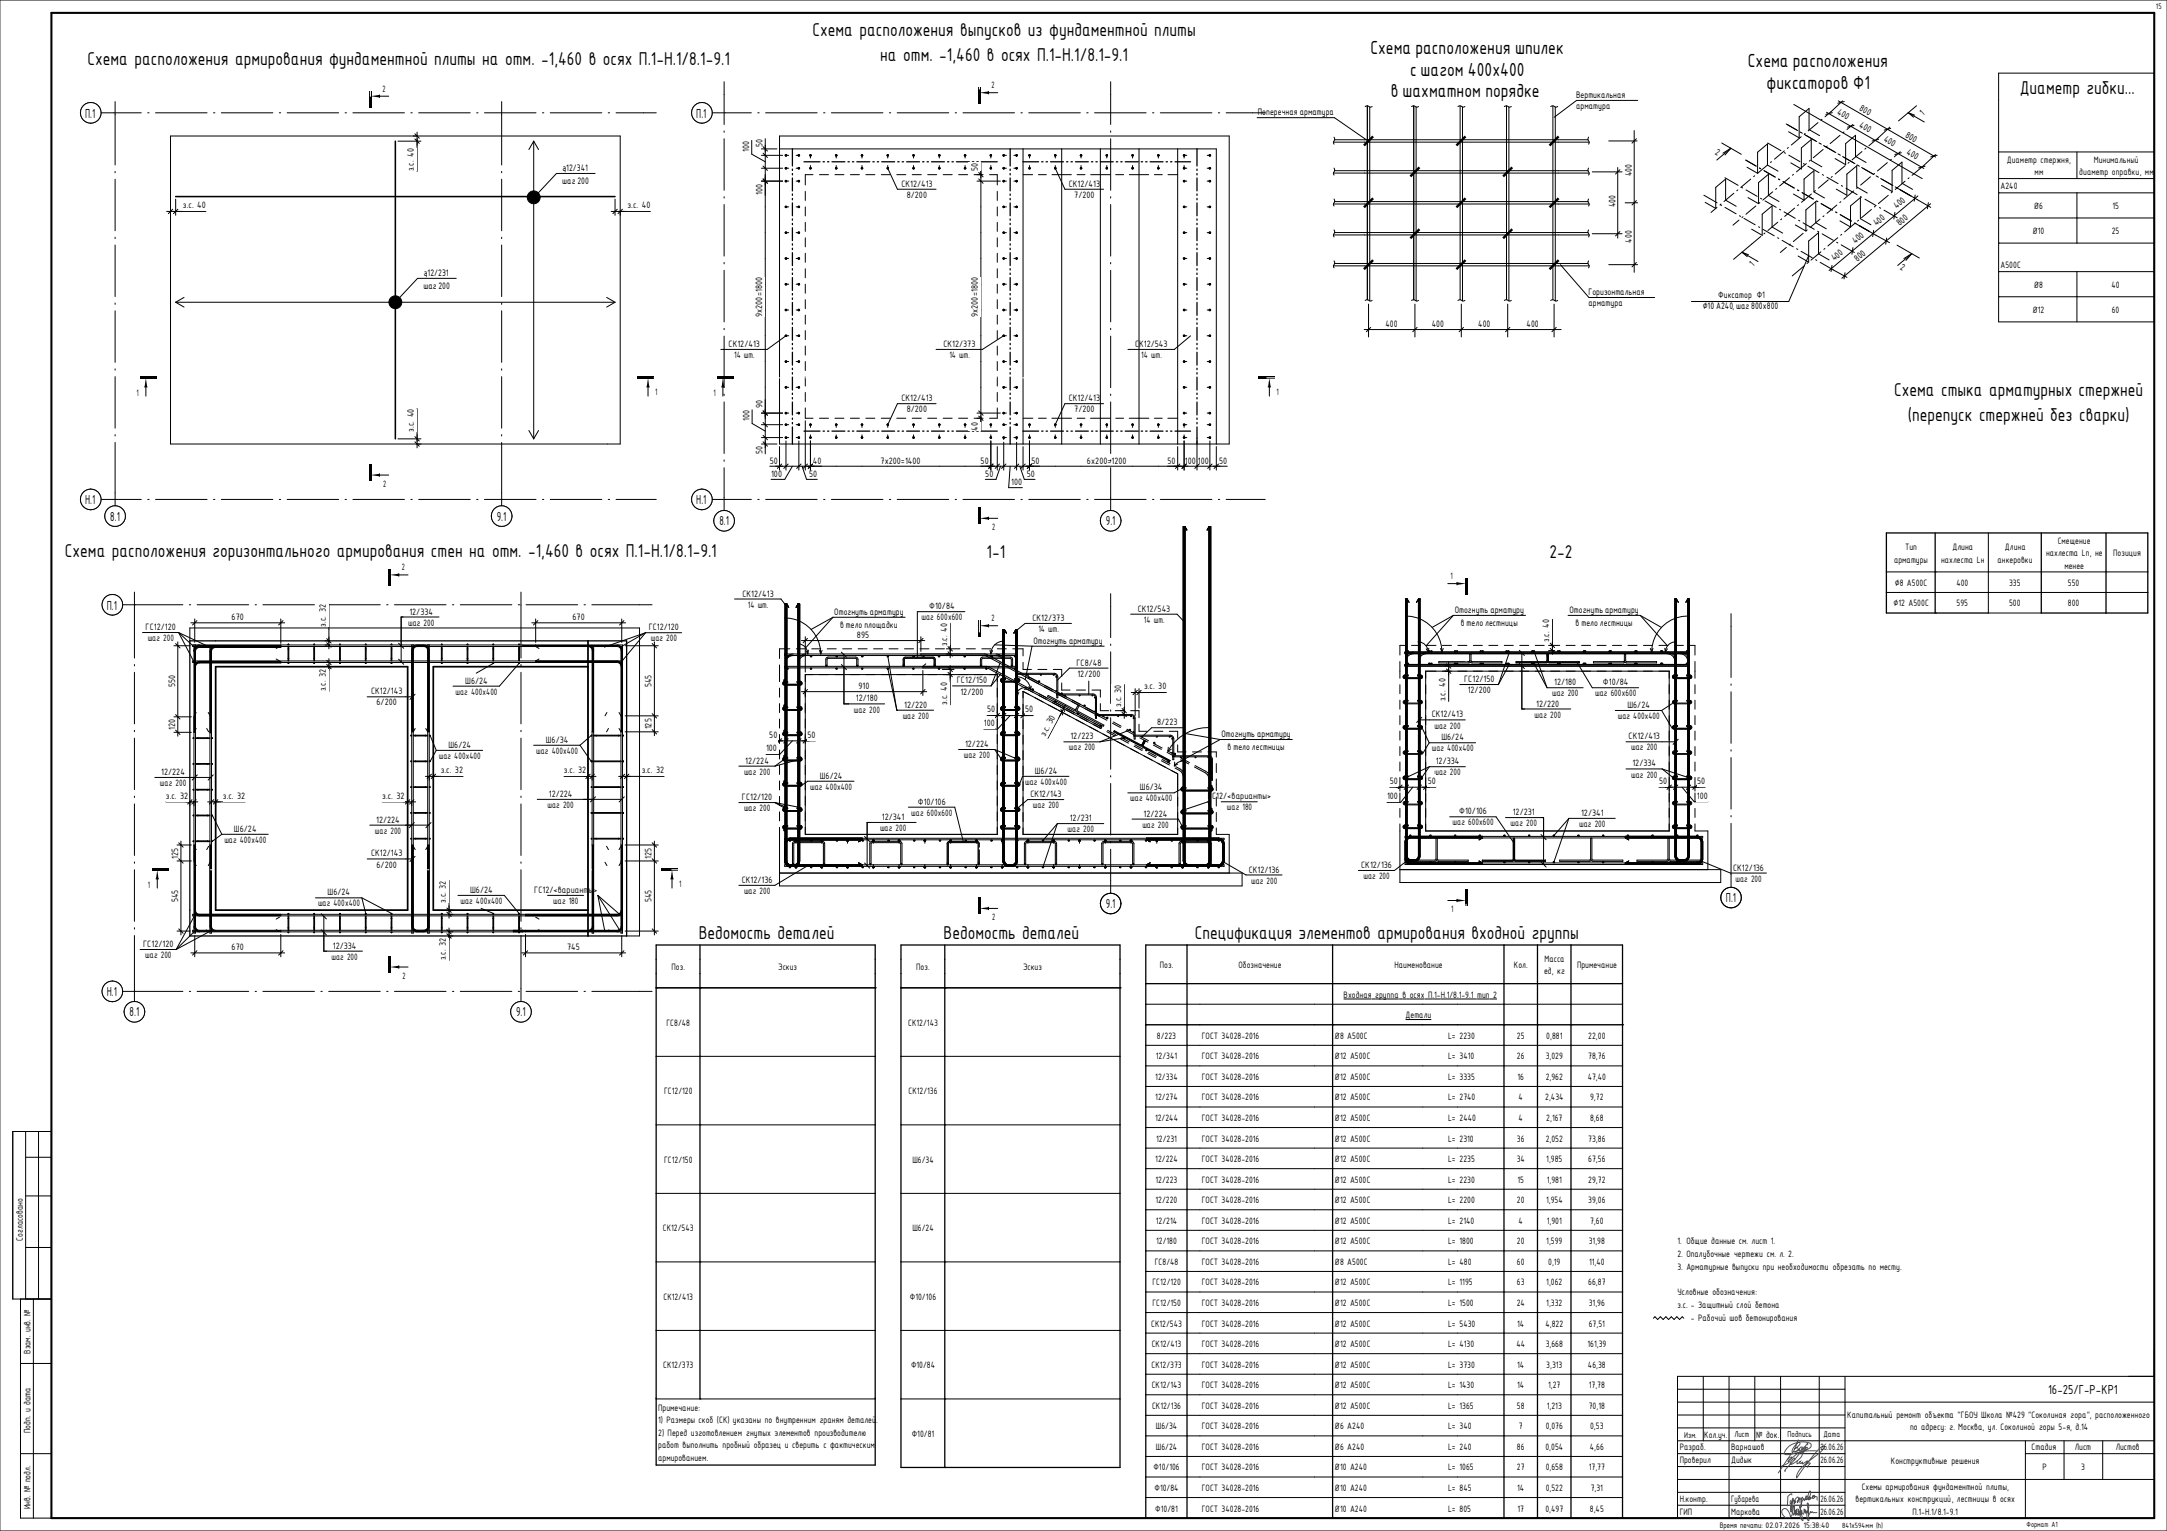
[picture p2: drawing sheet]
<svg xmlns="http://www.w3.org/2000/svg" width="841mm" height="594mm" viewBox="0 0 841 594" stroke-linecap="round" stroke-linejoin="round" font-family="sans-serif">
<defs><g id="words">
<g font-size="7.8">
<text x="315.3" y="14">Схема расположения выпусков из фундаментной плиты</text>
<text x="341.6" y="23.6">на отм. -1,460 в осях П.1-Н.1/8.1-9.1</text>
<text x="33.9" y="25.2">Схема расположения армирования фундаментной плиты на отм. -1,460 в осях П.1-Н.1/8.1-9.1</text>
<text x="783.9" y="36.4">Диаметр гибки...</text>
<text x="735.1" y="153.8">Схема стыка арматурных стержней</text>
<text x="740.4" y="163.3">(перепуск стержней без сварки)</text>
<text x="25.2" y="216.1">Схема расположения горизонтального армирования стен на отм. -1,460 в осях П.1-Н.1/8.1-9.1</text>
<text x="382.9" y="216.7">1-1</text>
<text x="601.4" y="216.7">2-2</text>
<text x="271.2" y="364.4">Ведомость деталей</text>
<text x="366.2" y="364.4">Ведомость деталей</text>
<text x="463.6" y="364.4">Спецификация элементов армирования входной группы</text>
</g>
<g font-size="7.1">
<text x="531.9" y="20.9">Схема расположения шпилек</text>
<text x="547.3" y="29.6">с шагом 400х400</text>
<text x="678.3" y="26">Схема расположения</text>
<text x="685.6" y="34.6">фиксаторов Ф1</text>
<text x="539.8" y="37.6">в шахматном порядке</text>
</g>
<g font-size="5.5">
<text x="33" y="45.7">П.1</text>
<text x="270.2" y="45.7">П.1</text>
<text x="33" y="195.7">Н.1</text>
<text x="270.2" y="195.7">Н.1</text>
<text x="42.8" y="202">8.1</text>
<text x="192.8" y="202">9.1</text>
<text x="279.2" y="203.8">8.1</text>
<text x="429.2" y="203.8">9.1</text>
<text x="41.4" y="236.6">П.1</text>
<text x="429.2" y="352.4">9.1</text>
<text x="669.8" y="350.1">П.1</text>
<text x="41.4" y="386.6">Н.1</text>
<text x="50.3" y="394.4">8.1</text>
<text x="200.3" y="394.4">9.1</text>
<text x="794.9" y="541">16-25/Г-Р-КР1</text>
</g>
<g font-size="3.9">
<text x="148.5" y="35.5">2</text>
<text x="384.8" y="34.2">2</text>
<text x="290.7" y="58.8" transform="rotate(-90 290.7 58.8)">100</text>
<text x="295.9" y="57" transform="rotate(-90 295.9 57)">50</text>
<text x="160.7" y="65" transform="rotate(-90 160.7 65)">.</text>
<text x="160.7" y="64.4" transform="rotate(-90 160.7 64.4)">с</text>
<text x="160.7" y="63" transform="rotate(-90 160.7 63)">. 40</text>
<text x="778.8" y="63.2">Диаметр cтержня,</text>
<text x="812.6" y="63.2">Минимальный</text>
<text x="160.7" y="66.5" transform="rotate(-90 160.7 66.5)">з</text>
<text x="379.5" y="66.4" transform="rotate(-90 379.5 66.4)">50</text>
<text x="789.6" y="68.1">мм</text>
<text x="807" y="68.1">диаметр оправки, мм</text>
<text x="295.9" y="75.8" transform="rotate(-90 295.9 75.8)">100</text>
<text x="349.8" y="72.5">СК12/413</text>
<text x="351.9" y="76.8">8/200</text>
<text x="414.8" y="72.5">СК12/413</text>
<text x="416.9" y="76.8">7/200</text>
<text x="776.4" y="73.5">А240</text>
<text x="71" y="80.8">з</text>
<text x="72.5" y="80.8">.</text>
<text x="73.1" y="80.8">с. 40</text>
<text x="243.5" y="80.8">з</text>
<text x="245" y="80.8">.</text>
<text x="245.7" y="80.8">с</text>
<text x="247" y="80.8">. 40</text>
<text x="789.3" y="81.1">Ø6</text>
<text x="819.8" y="81.1">15</text>
<text x="788.7" y="90.9">Ø10</text>
<text x="819.6" y="90.9">25</text>
<text x="776.4" y="104.1">А500С</text>
<text x="789.3" y="111.7">Ø8</text>
<text x="819.5" y="111.7">40</text>
<text x="295.8" y="119.8" transform="rotate(-90 295.8 119.8)">200=1800</text>
<text x="379.5" y="119.8" transform="rotate(-90 379.5 119.8)">200=1800</text>
<text x="295.8" y="123" transform="rotate(-90 295.8 123)">9</text>
<text x="295.8" y="121.4" transform="rotate(-90 295.8 121.4)">х</text>
<text x="379.5" y="123" transform="rotate(-90 379.5 123)">9</text>
<text x="379.5" y="121.4" transform="rotate(-90 379.5 121.4)">х</text>
<text x="788.7" y="121.5">Ø12</text>
<text x="819.6" y="121.5">60</text>
<text x="282.8" y="134.6">СК12/413</text>
<text x="366.2" y="134.6">СК12/373</text>
<text x="440.5" y="134.6">СК12/543</text>
<text x="284.9" y="138.9">14 шт.</text>
<text x="368.4" y="138.9">14 шт.</text>
<text x="442.9" y="138.9">14 шт.</text>
<text x="53" y="153.5">1</text>
<text x="254.2" y="153.3">1</text>
<text x="276.9" y="153.5">1</text>
<text x="349.8" y="155.7">СК12/413</text>
<text x="414.8" y="155.7">СК12/413</text>
<text x="495.3" y="153.3">1</text>
<text x="295.9" y="158.3" transform="rotate(-90 295.9 158.3)">90</text>
<text x="351.9" y="160">8/200</text>
<text x="416.9" y="160">7/200</text>
<text x="160.7" y="167.5" transform="rotate(-90 160.7 167.5)">з</text>
<text x="160.7" y="166" transform="rotate(-90 160.7 166)">.</text>
<text x="160.7" y="165.3" transform="rotate(-90 160.7 165.3)">с</text>
<text x="160.7" y="163.9" transform="rotate(-90 160.7 163.9)">. 40</text>
<text x="290.8" y="163.3" transform="rotate(-90 290.8 163.3)">100</text>
<text x="379.5" y="167.2" transform="rotate(-90 379.5 167.2)">40</text>
<text x="295.9" y="176.1" transform="rotate(-90 295.9 176.1)">50</text>
<text x="298.7" y="179.9">50</text>
<text x="315.5" y="179.9">40</text>
<text x="341.7" y="179.9">7х200=1400</text>
<text x="380.6" y="179.9">50</text>
<text x="400.3" y="179.9">50</text>
<text x="421.9" y="179.9">6х200=1200</text>
<text x="453.1" y="179.9">50</text>
<text x="459.9" y="179.9">100</text>
<text x="464.9" y="179.9">100</text>
<text x="473.1" y="179.9">50</text>
<text x="299.2" y="185">100</text>
<text x="314" y="185">50</text>
<text x="382.4" y="185">50</text>
<text x="398.5" y="185">50</text>
<text x="148.6" y="188.9">2</text>
<text x="392.5" y="188.2">100</text>
<text x="385" y="205.7">2</text>
<text x="739.3" y="213.4">Тип</text>
<text x="757.7" y="213.4">Длина</text>
<text x="778.1" y="213.4">Длина</text>
<text x="794" y="215.9">нахлеста Lп, не</text>
<text x="798.6" y="211">Смещение</text>
<text x="820.1" y="215.8">Позиция</text>
<text x="156" y="221.3">2</text>
<text x="735.1" y="218.3">арматуры</text>
<text x="753.3" y="218.3">нахлеста Lн</text>
<text x="775.2" y="218.3">анкеровки</text>
<text x="801.2" y="220.8">менее</text>
<text x="563" y="224.7">1</text>
<text x="735.4" y="227.3">⌀8 А500С</text>
<text x="759.3" y="227.3">400</text>
<text x="779.7" y="227.3">335</text>
<text x="802.6" y="227.3">550</text>
<text x="288.1" y="231.5">СК12/413</text>
<text x="158.9" y="238.5">12/334</text>
<text x="290.2" y="235.8">14 шт.</text>
<text x="360.6" y="236.4">Ф10/84</text>
<text x="441.6" y="237.4">СК12/543</text>
<text x="734.8" y="235.3">⌀12 А500С</text>
<text x="759.4" y="235.3">595</text>
<text x="779.7" y="235.3">500</text>
<text x="802.6" y="235.3">800</text>
<text x="56.5" y="244.5">ГС12/120</text>
<text x="89.9" y="240.6">670</text>
<text x="126.4" y="243.1" transform="rotate(-90 126.4 243.1)">з</text>
<text x="126.4" y="241.6" transform="rotate(-90 126.4 241.6)">.</text>
<text x="126.4" y="241" transform="rotate(-90 126.4 241)">с. 32</text>
<text x="158.4" y="242.8">шаг 200</text>
<text x="222.2" y="240.6">670</text>
<text x="251.7" y="244.6">ГС12/120</text>
<text x="357.6" y="240.7">шаг 600х600</text>
<text x="384.8" y="241">2</text>
<text x="400.7" y="241">СК12/373</text>
<text x="403" y="245.3">14 шт.</text>
<text x="444" y="241.7">14 шт.</text>
<text x="601.3" y="245.7" transform="rotate(-90 601.3 245.7)">. 40</text>
<text x="57.3" y="248.8">шаг 200</text>
<text x="252.5" y="248.9">шаг 200</text>
<text x="332.6" y="247.5">895</text>
<text x="367.6" y="250.8" transform="rotate(-90 367.6 250.8)">з</text>
<text x="367.6" y="249.3" transform="rotate(-90 367.6 249.3)">.</text>
<text x="367.6" y="248.6" transform="rotate(-90 367.6 248.6)">с</text>
<text x="367.6" y="247.3" transform="rotate(-90 367.6 247.3)">. 40</text>
<text x="601.3" y="249.2" transform="rotate(-90 601.3 249.2)">з</text>
<text x="601.3" y="247.7" transform="rotate(-90 601.3 247.7)">.</text>
<text x="601.3" y="247.1" transform="rotate(-90 601.3 247.1)">с</text>
<text x="417.8" y="258.3">ГС8/48</text>
<text x="418.1" y="262.6">12/200</text>
<text x="67.9" y="266.7" transform="rotate(-90 67.9 266.7)">550</text>
<text x="126.4" y="268.3" transform="rotate(-90 126.4 268.3)">з</text>
<text x="126.4" y="266.8" transform="rotate(-90 126.4 266.8)">.</text>
<text x="126.4" y="266.2" transform="rotate(-90 126.4 266.2)">с</text>
<text x="126.4" y="264.8" transform="rotate(-90 126.4 264.8)">. 32</text>
<text x="144" y="269.4">СК12/143</text>
<text x="176.8" y="269.6">шаг 400х400</text>
<text x="180.5" y="265.3">Ш6/24</text>
<text x="252.9" y="266.7" transform="rotate(-90 252.9 266.7)">545</text>
<text x="333.2" y="267.3">910</text>
<text x="367.6" y="270" transform="rotate(-90 367.6 270)">. 40</text>
<text x="371.3" y="265.2">ГС12/150</text>
<text x="372.7" y="269.5">12/200</text>
<text x="444" y="267.5">з</text>
<text x="445.5" y="267.5">.</text>
<text x="446.1" y="267.5">с</text>
<text x="447.5" y="267.5">. 30</text>
<text x="561" y="268.7" transform="rotate(-90 561 268.7)">. 40</text>
<text x="568.2" y="264.7">ГС12/150</text>
<text x="569.6" y="269">12/200</text>
<text x="603.2" y="265.9">12/180</text>
<text x="622.1" y="265.9">Ф10/84</text>
<text x="146.1" y="273.7">6/200</text>
<text x="332.1" y="272.2">12/180</text>
<text x="350.9" y="274.6">12/220</text>
<text x="367.6" y="273.5" transform="rotate(-90 367.6 273.5)">з</text>
<text x="367.6" y="272" transform="rotate(-90 367.6 272)">.</text>
<text x="367.6" y="271.4" transform="rotate(-90 367.6 271.4)">с</text>
<text x="435.1" y="274.3" transform="rotate(-90 435.1 274.3)">з</text>
<text x="435.1" y="272.8" transform="rotate(-90 435.1 272.8)">.</text>
<text x="435.1" y="272.2" transform="rotate(-90 435.1 272.2)">с</text>
<text x="435.1" y="270.8" transform="rotate(-90 435.1 270.8)">. 30</text>
<text x="561" y="272.2" transform="rotate(-90 561 272.2)">з</text>
<text x="561" y="270.7" transform="rotate(-90 561 270.7)">.</text>
<text x="561" y="270" transform="rotate(-90 561 270)">с</text>
<text x="596.2" y="274.2">12/220</text>
<text x="602.4" y="270.2">шаг 200</text>
<text x="619.1" y="270.2">шаг 600х600</text>
<text x="631.6" y="274.7">Ш6/24</text>
<text x="331.3" y="276.5">шаг 200</text>
<text x="350.3" y="278.9">шаг 200</text>
<text x="381.8" y="281.7">100</text>
<text x="383.1" y="276.5">50</text>
<text x="397.8" y="276.5">50</text>
<text x="449.1" y="281.4">8/223</text>
<text x="555.7" y="278.4">СК12/413</text>
<text x="595.6" y="278.4">шаг 200</text>
<text x="627.9" y="279">шаг 400х400</text>
<text x="67.9" y="283.3" transform="rotate(-90 67.9 283.3)">120</text>
<text x="252.9" y="283" transform="rotate(-90 252.9 283)">125</text>
<text x="298.6" y="286.3">50</text>
<text x="313.3" y="286.3">50</text>
<text x="405.6" y="285.9" transform="rotate(-62 405.6 285.9)">з.с. 30</text>
<text x="415.4" y="286.9">12/223</text>
<text x="556.7" y="282.7">шаг 200</text>
<text x="559.4" y="287.3">Ш6/24</text>
<text x="632.1" y="286.9">СК12/413</text>
<text x="174" y="290.2">Ш6/24</text>
<text x="208.1" y="292.5">шаг 400х400</text>
<text x="211.8" y="288.2">Ш6/34</text>
<text x="297.3" y="291.5">100</text>
<text x="374.5" y="289.9">12/224</text>
<text x="414.8" y="291.2">шаг 200</text>
<text x="555.6" y="291.6">шаг 400х400</text>
<text x="633" y="291.2">шаг 200</text>
<text x="170.3" y="294.5">шаг 400х400</text>
<text x="289.2" y="296.3">12/224</text>
<text x="374" y="294.2">шаг 200</text>
<text x="557.2" y="296.5">12/334</text>
<text x="633.5" y="297.4">12/334</text>
<text x="62.1" y="305">шаг 200</text>
<text x="62.6" y="300.7">12/224</text>
<text x="171" y="300.1">з</text>
<text x="172.5" y="300.1">.</text>
<text x="173.2" y="300.1">с. 32</text>
<text x="218.9" y="300.1">з</text>
<text x="220.4" y="300.1">.</text>
<text x="221" y="300.1">с. 32</text>
<text x="249.1" y="300.1">з</text>
<text x="250.6" y="300.1">.</text>
<text x="251.2" y="300.1">с</text>
<text x="252.6" y="300.1">. 32</text>
<text x="288.7" y="300.6">шаг 200</text>
<text x="318.2" y="302.2">Ш6/24</text>
<text x="397.8" y="304.6">шаг 400х400</text>
<text x="401.6" y="300.3">Ш6/24</text>
<text x="539.3" y="304.3">50</text>
<text x="554.1" y="304.3">50</text>
<text x="556.7" y="300.8">шаг 200</text>
<text x="633" y="301.7">шаг 200</text>
<text x="643.8" y="304.3">50</text>
<text x="658.6" y="304.3">50</text>
<text x="64.4" y="310">з</text>
<text x="65.9" y="310">.</text>
<text x="66.5" y="310">с. 32</text>
<text x="86.5" y="310">з</text>
<text x="88" y="310">.</text>
<text x="88.7" y="310">с</text>
<text x="90" y="310">. 32</text>
<text x="148.4" y="310">з</text>
<text x="149.8" y="310">.</text>
<text x="150.5" y="310">с. 32</text>
<text x="213" y="309.2">12/224</text>
<text x="287.9" y="310.5">ГС12/120</text>
<text x="314.4" y="306.5">шаг 400х400</text>
<text x="399.9" y="309.3">СК12/143</text>
<text x="438.7" y="311">шаг 400х400</text>
<text x="442.4" y="306.7">Ш6/34</text>
<text x="468.8" y="310.2">ГС12/&lt;варианты&gt;</text>
<text x="538.3" y="310.1">100</text>
<text x="658.5" y="309.9">100</text>
<text x="212.5" y="313.5">шаг 200</text>
<text x="288.7" y="314.8">шаг 200</text>
<text x="353.7" y="316.5">шаг 600х600</text>
<text x="356.2" y="312.2">Ф10/106</text>
<text x="400.8" y="313.6">шаг 200</text>
<text x="443.8" y="316.9">12/224</text>
<text x="476.2" y="314.5">шаг 180</text>
<text x="566.3" y="316">Ф10/106</text>
<text x="587.1" y="316.3">12/231</text>
<text x="613.6" y="316.6">12/341</text>
<text x="90.8" y="322.8">Ш6/24</text>
<text x="145.5" y="323.5">шаг 200</text>
<text x="146" y="319.2">12/224</text>
<text x="341.5" y="322.5">шаг 200</text>
<text x="342.2" y="318.2">12/341</text>
<text x="414.4" y="322.9">шаг 200</text>
<text x="415.2" y="318.6">12/231</text>
<text x="443.3" y="321.2">шаг 200</text>
<text x="563.8" y="320.3">шаг 600х600</text>
<text x="586.3" y="320.6">шаг 200</text>
<text x="612.9" y="320.9">шаг 200</text>
<text x="87.1" y="327.1">шаг 400х400</text>
<text x="69.2" y="333.1" transform="rotate(-90 69.2 333.1)">125</text>
<text x="144" y="332.3">СК12/143</text>
<text x="252.9" y="333.1" transform="rotate(-90 252.9 333.1)">125</text>
<text x="146.1" y="336.6">6/200</text>
<text x="484.7" y="338.6">СК12/136</text>
<text x="528.3" y="336.8">СК12/136</text>
<text x="529.2" y="341.1">шаг 200</text>
<text x="672.7" y="337.8">СК12/136</text>
<text x="57.4" y="344.4">1</text>
<text x="127.2" y="347.4">Ш6/24</text>
<text x="182.4" y="346.5">Ш6/24</text>
<text x="207.4" y="346.5">ГС12/&lt;варианты</text>
<text x="230.3" y="346.5">&gt;</text>
<text x="263.5" y="344.2">1</text>
<text x="287.9" y="342.6">СК12/136</text>
<text x="288.7" y="346.9">шаг 200</text>
<text x="485.5" y="342.9">шаг 200</text>
<text x="673.5" y="342.1">шаг 200</text>
<text x="69.2" y="350.2" transform="rotate(-90 69.2 350.2)">545</text>
<text x="123.4" y="351.7">шаг 400х400</text>
<text x="173.1" y="350.3" transform="rotate(-90 173.1 350.3)">з</text>
<text x="173.1" y="348.8" transform="rotate(-90 173.1 348.8)">.</text>
<text x="173.1" y="348.2" transform="rotate(-90 173.1 348.2)">с. 32</text>
<text x="178.7" y="350.8">шаг 400х400</text>
<text x="214.7" y="350.8">шаг 180</text>
<text x="252.9" y="350.2" transform="rotate(-90 252.9 350.2)">545</text>
<text x="563.2" y="354">1</text>
<text x="385" y="357.1">2</text>
<text x="55.6" y="367.5">ГС12/120</text>
<text x="56.4" y="371.8">шаг 200</text>
<text x="89.9" y="368.7">670</text>
<text x="129.1" y="368.1">12/334</text>
<text x="173.1" y="371.2" transform="rotate(-90 173.1 371.2)">.</text>
<text x="173.1" y="370.5" transform="rotate(-90 173.1 370.5)">с. 32</text>
<text x="220.1" y="368.7">745</text>
<text x="128.7" y="372.4">шаг 200</text>
<text x="173.1" y="372.7" transform="rotate(-90 173.1 372.7)">з</text>
<text x="260.6" y="376.4">Поз.</text>
<text x="302" y="376.4">Эскиз</text>
<text x="355.6" y="376.4">Поз.</text>
<text x="397.1" y="376.4">Эскиз</text>
<text x="450.1" y="375.6">Поз.</text>
<text x="480.7" y="375.6">Обозначение</text>
<text x="541.2" y="375.6">Наименование</text>
<text x="587.6" y="375.6">Кол.</text>
<text x="599.4" y="373.2">Масса</text>
<text x="612" y="375.6">Примечание</text>
<text x="156.1" y="379.8">2</text>
<text x="599.3" y="378.1">ед, кг</text>
<text x="521.5" y="387.1">Входная группа в осях П.1-Н.1/8.1-9.1 тип 2</text>
<text x="545.5" y="395.1">Детали</text>
<text x="258.6" y="398">ГС8/48</text>
<text x="352.5" y="398">СК12/143</text>
<text x="449" y="403.1">8/223</text>
<text x="466.4" y="403.1">ГОСТ 34028-2016</text>
<text x="517.9" y="403.1">Ø8 А500С</text>
<text x="562" y="403.1">L= 2230</text>
<text x="588.7" y="403.1">25</text>
<text x="600.1" y="403.1">0,881</text>
<text x="616.4" y="403.1">22,00</text>
<text x="448.6" y="411">12/341</text>
<text x="466.4" y="411">ГОСТ 34028-2016</text>
<text x="517.9" y="411">Ø12 А500С</text>
<text x="562" y="411">L= 3410</text>
<text x="588.7" y="411">26</text>
<text x="599.9" y="411">3,029</text>
<text x="616.4" y="411">78,76</text>
<text x="448.4" y="419">12/334</text>
<text x="466.4" y="419">ГОСТ 34028-2016</text>
<text x="517.9" y="419">Ø12 А500С</text>
<text x="562" y="419">L= 3335</text>
<text x="588.9" y="419">16</text>
<text x="599.9" y="419">2,962</text>
<text x="616.2" y="419">47,40</text>
<text x="257.7" y="424.6">ГС12/120</text>
<text x="352.6" y="424.6">СК12/136</text>
<text x="448.4" y="427">12/274</text>
<text x="466.4" y="427">ГОСТ 34028-2016</text>
<text x="517.9" y="427">Ø12 А500С</text>
<text x="562" y="427">L= 2740</text>
<text x="589.3" y="427">4</text>
<text x="599.7" y="427">2,434</text>
<text x="617.1" y="427">9,72</text>
<text x="448.3" y="435">12/244</text>
<text x="466.4" y="435">ГОСТ 34028-2016</text>
<text x="517.9" y="435">Ø12 А500С</text>
<text x="562" y="435">L= 2440</text>
<text x="589.3" y="435">4</text>
<text x="600.1" y="435">2,167</text>
<text x="617.1" y="435">8,68</text>
<text x="448.7" y="442.9">12/231</text>
<text x="466.4" y="442.9">ГОСТ 34028-2016</text>
<text x="517.9" y="442.9">Ø12 А500С</text>
<text x="562" y="442.9">L= 2310</text>
<text x="588.7" y="442.9">36</text>
<text x="599.9" y="442.9">2,052</text>
<text x="616.4" y="442.9">73,86</text>
<text x="257.7" y="451.2">ГС12/150</text>
<text x="354.1" y="451.2">Ш6/34</text>
<text x="448.4" y="450.9">12/224</text>
<text x="466.4" y="450.9">ГОСТ 34028-2016</text>
<text x="517.9" y="450.9">Ø12 А500С</text>
<text x="562" y="450.9">L= 2235</text>
<text x="588.6" y="450.9">34</text>
<text x="600.1" y="450.9">1,985</text>
<text x="616.4" y="450.9">67,56</text>
<text x="448.5" y="458.9">12/223</text>
<text x="466.4" y="458.9">ГОСТ 34028-2016</text>
<text x="517.9" y="458.9">Ø12 А500С</text>
<text x="562" y="458.9">L= 2230</text>
<text x="588.9" y="458.9">15</text>
<text x="600.3" y="458.9">1,981</text>
<text x="616.4" y="458.9">29,72</text>
<text x="448.5" y="466.9">12/220</text>
<text x="466.4" y="466.9">ГОСТ 34028-2016</text>
<text x="517.9" y="466.9">Ø12 А500С</text>
<text x="562" y="466.9">L= 2200</text>
<text x="588.7" y="466.9">20</text>
<text x="600" y="466.9">1,954</text>
<text x="616.4" y="466.9">39,06</text>
<text x="257.3" y="477.8">СК12/543</text>
<text x="354.1" y="477.8">Ш6/24</text>
<text x="448.6" y="474.9">12/214</text>
<text x="466.4" y="474.9">ГОСТ 34028-2016</text>
<text x="517.9" y="474.9">Ø12 А500С</text>
<text x="562" y="474.9">L= 2140</text>
<text x="589.3" y="474.9">4</text>
<text x="600.3" y="474.9">1,901</text>
<text x="617.1" y="474.9">7,60</text>
<text x="8.8" y="481.4" transform="rotate(-90 8.8 481.4)">Согласовано</text>
<text x="448.7" y="482.8">12/180</text>
<text x="466.4" y="482.8">ГОСТ 34028-2016</text>
<text x="517.9" y="482.8">Ø12 А500С</text>
<text x="562" y="482.8">L= 1800</text>
<text x="588.7" y="482.8">20</text>
<text x="600.1" y="482.8">1,599</text>
<text x="616.6" y="482.8">31,98</text>
<text x="651" y="482.9">1. Общие данные см. лист 1.</text>
<text x="448.2" y="490.8">ГС8/48</text>
<text x="466.4" y="490.8">ГОСТ 34028-2016</text>
<text x="517.9" y="490.8">Ø8 А500С</text>
<text x="562" y="490.8">L= 480</text>
<text x="588.7" y="490.8">60</text>
<text x="600.8" y="490.8">0,19</text>
<text x="616.7" y="490.8">11,40</text>
<text x="651" y="487.8">2. Опалубочные чертежи см. л. 2.</text>
<text x="651" y="492.7">3. Арматурные выпуски при необходимости обрезать по месту.</text>
<text x="447.2" y="498.8">ГС12/120</text>
<text x="466.4" y="498.8">ГОСТ 34028-2016</text>
<text x="517.9" y="498.8">Ø12 А500С</text>
<text x="562" y="498.8">L= 1195</text>
<text x="588.7" y="498.8">63</text>
<text x="600.1" y="498.8">1,062</text>
<text x="616.4" y="498.8">66,87</text>
<text x="651" y="502.5">Условные обозначения:</text>
<text x="257.5" y="504.4">СК12/413</text>
<text x="353.1" y="504.4">Ф10/106</text>
<text x="447.2" y="506.8">ГС12/150</text>
<text x="466.4" y="506.8">ГОСТ 34028-2016</text>
<text x="517.9" y="506.8">Ø12 А500С</text>
<text x="562" y="506.8">L= 1500</text>
<text x="588.6" y="506.8">24</text>
<text x="600.1" y="506.8">1,332</text>
<text x="616.6" y="506.8">31,96</text>
<text x="651" y="507.4">з.с. - Защитный слой бетона</text>
<text x="446.8" y="514.7">СК12/543</text>
<text x="466.4" y="514.7">ГОСТ 34028-2016</text>
<text x="517.9" y="514.7">Ø12 А500С</text>
<text x="562" y="514.7">L= 5430</text>
<text x="588.8" y="514.7">14</text>
<text x="599.8" y="514.7">4,822</text>
<text x="616.6" y="514.7">67,51</text>
<text x="656.2" y="512.4">- Рабочий шов бетонирования</text>
<text x="11.8" y="525.3" transform="rotate(-90 11.8 525.3)">Взам. инв. №</text>
<text x="447" y="522.7">СК12/413</text>
<text x="466.4" y="522.7">ГОСТ 34028-2016</text>
<text x="517.9" y="522.7">Ø12 А500С</text>
<text x="562" y="522.7">L= 4130</text>
<text x="588.5" y="522.7">44</text>
<text x="599.9" y="522.7">3,668</text>
<text x="616.1" y="522.7">161,39</text>
<text x="257.4" y="531">СК12/373</text>
<text x="353.6" y="531">Ф10/84</text>
<text x="446.9" y="530.7">СК12/373</text>
<text x="466.4" y="530.7">ГОСТ 34028-2016</text>
<text x="517.9" y="530.7">Ø12 А500С</text>
<text x="562" y="530.7">L= 3730</text>
<text x="588.8" y="530.7">14</text>
<text x="600.1" y="530.7">3,313</text>
<text x="616.3" y="530.7">46,38</text>
<text x="447" y="538.7">СК12/143</text>
<text x="466.4" y="538.7">ГОСТ 34028-2016</text>
<text x="517.9" y="538.7">Ø12 А500С</text>
<text x="562" y="538.7">L= 1430</text>
<text x="588.8" y="538.7">14</text>
<text x="600.8" y="538.7">1,27</text>
<text x="616.6" y="538.7">17,78</text>
<text x="255.4" y="547.3">Примечание:</text>
<text x="447.1" y="546.6">СК12/136</text>
<text x="466.4" y="546.6">ГОСТ 34028-2016</text>
<text x="517.9" y="546.6">Ø12 А500С</text>
<text x="562" y="546.6">L= 1365</text>
<text x="588.7" y="546.6">58</text>
<text x="600.3" y="546.6">1,213</text>
<text x="616.6" y="546.6">70,18</text>
<text x="716.9" y="550.1">Капитальный ремонт объекта &quot;ГБОУ Школа №429 &quot;Соколиная гора&quot;, расположенного</text>
<text x="11.8" y="556.2" transform="rotate(-90 11.8 556.2)">Подп. и дата</text>
<text x="255.4" y="552.2">1) Размеры скоб (СК) указаны по внутренним граням деталей</text>
<text x="255.4" y="557.1">2) Перед изготовлением гнутых элементов производителю</text>
<text x="340.1" y="552.2">.</text>
<text x="353.9" y="557.6">Ф10/81</text>
<text x="448.6" y="554.6">Ш6/34</text>
<text x="466.4" y="554.6">ГОСТ 34028-2016</text>
<text x="517.9" y="554.6">Ø6 А240</text>
<text x="562" y="554.6">L= 340</text>
<text x="589.4" y="554.6">7</text>
<text x="599.9" y="554.6">0,076</text>
<text x="617.1" y="554.6">0,53</text>
<text x="661.4" y="557.8">Кол.уч.</text>
<text x="681.5" y="557.8">№ док.</text>
<text x="741.3" y="555">по адресу: г. Москва, ул. Соколиной горы 5-я, д.14</text>
<text x="255.4" y="562">работ выполнить пробный образец и сверить с фактическим</text>
<text x="448.6" y="562.6">Ш6/24</text>
<text x="466.4" y="562.6">ГОСТ 34028-2016</text>
<text x="517.9" y="562.6">Ø6 А240</text>
<text x="562" y="562.6">L= 240</text>
<text x="588.7" y="562.6">86</text>
<text x="599.8" y="562.6">0,054</text>
<text x="617" y="562.6">4,66</text>
<text x="651.9" y="562.8">Разраб.</text>
<text x="671.9" y="562.8">Варнашов</text>
<text x="706.5" y="562.8">26.06.26</text>
<text x="788.4" y="562.7">Стадия</text>
<text x="805.2" y="562.7">Лист</text>
<text x="821.1" y="562.7">Листов</text>
<text x="255.4" y="566.9">армированием.</text>
<text x="651.9" y="567.8">Проверил</text>
<text x="671.9" y="567.8">Дидык</text>
<text x="706.5" y="567.8">26.06.26</text>
<text x="733.9" y="567.9">Конструктивные решения</text>
<text x="447.6" y="570.6">Ф10/106</text>
<text x="466.4" y="570.6">ГОСТ 34028-2016</text>
<text x="517.9" y="570.6">Ø10 А240</text>
<text x="562" y="570.6">L= 1065</text>
<text x="588.7" y="570.6">27</text>
<text x="599.9" y="570.6">0,658</text>
<text x="616.6" y="570.6">17,77</text>
<text x="792.6" y="570.5">Р</text>
<text x="807.6" y="570.4">3</text>
<text x="448.1" y="578.5">Ф10/84</text>
<text x="466.4" y="578.5">ГОСТ 34028-2016</text>
<text x="517.9" y="578.5">Ø10 А240</text>
<text x="562" y="578.5">L= 845</text>
<text x="588.8" y="578.5">14</text>
<text x="599.9" y="578.5">0,522</text>
<text x="617.3" y="578.5">7,31</text>
<text x="722.5" y="578">Схемы армирования фундаментной плиты,</text>
<text x="11.8" y="585.7" transform="rotate(-90 11.8 585.7)">Инв. № подл.</text>
<text x="448.4" y="586.5">Ф10/81</text>
<text x="466.4" y="586.5">ГОСТ 34028-2016</text>
<text x="517.9" y="586.5">Ø10 А240</text>
<text x="562" y="586.5">L= 805</text>
<text x="588.9" y="586.5">17</text>
<text x="599.8" y="586.5">0,497</text>
<text x="617" y="586.5">8,45</text>
<text x="651.9" y="587.8">ГИП</text>
<text x="651.9" y="582.8">Н.контр.</text>
<text x="671.9" y="587.8">Маркова</text>
<text x="671.9" y="582.8">Губарева</text>
<text x="706.5" y="587.8">26.06.26</text>
<text x="706.5" y="582.8">26.06.26</text>
<text x="720.2" y="582.9">вертикальных конструкций, лестницы в осях</text>
<text x="742.3" y="587.8">П.1-Н.1/8.1-9.1</text>
</g>
<g font-size="3.5">
<text x="611.7" y="38.1">Вертикальная</text>
<text x="488.2" y="44.8">Поперечная арматура</text>
<text x="611.7" y="42.3">арматура</text>
<text x="712.8" y="44.2" transform="rotate(30 712.8 44.2)">400</text>
<text x="721.5" y="42.6" transform="rotate(30 721.5 42.6)">800</text>
<text x="746.3" y="45.1" transform="rotate(-43 746.3 45.1)">1</text>
<text x="721.3" y="49.1" transform="rotate(30 721.3 49.1)">400</text>
<text x="739.3" y="53" transform="rotate(30 739.3 53)">800</text>
<text x="665.3" y="59.6" transform="rotate(29 665.3 59.6)">2</text>
<text x="730.8" y="54.6" transform="rotate(30 730.8 54.6)">400</text>
<text x="739.7" y="59.7" transform="rotate(30 739.7 59.7)">400</text>
<text x="218.2" y="71.4">шаг 200</text>
<text x="218.3" y="66.4">ø12/341</text>
<text x="633.3" y="68.5" transform="rotate(-90 633.3 68.5)">400</text>
<text x="626.9" y="80.5" transform="rotate(-90 626.9 80.5)">400</text>
<text x="736.2" y="81.1" transform="rotate(-40 736.2 81.1)">400</text>
<text x="728.2" y="87.8" transform="rotate(-40 728.2 87.8)">400</text>
<text x="737.3" y="87.7" transform="rotate(-40 737.3 87.7)">800</text>
<text x="633.3" y="94.1" transform="rotate(-90 633.3 94.1)">400</text>
<text x="720.1" y="94.6" transform="rotate(-40 720.1 94.6)">400</text>
<text x="712" y="101.4" transform="rotate(-40 712 101.4)">400</text>
<text x="720.9" y="101.5" transform="rotate(-40 720.9 101.5)">800</text>
<text x="164.5" y="107.1">ø12/231</text>
<text x="680.4" y="103.5" transform="rotate(-45 680.4 103.5)">1</text>
<text x="737.2" y="104.4" transform="rotate(29 737.2 104.4)">2</text>
<text x="164.3" y="112.1">шаг 200</text>
<text x="616.5" y="114.5">Горизонтальная</text>
<text x="616.5" y="118.8">арматура</text>
<text x="666.9" y="115.5">Фиксатор Ф1</text>
<text x="660.8" y="120">⌀10 А240, шаг 800х800</text>
<text x="537.7" y="126.7">400</text>
<text x="555.7" y="126.7">400</text>
<text x="573.7" y="126.7">400</text>
<text x="592.5" y="126.7">400</text>
<text x="323.8" y="238.6">Отогнуть арматуру</text>
<text x="564.6" y="237.9">Отогнуть арматуру</text>
<text x="609.1" y="237.9">Отогнуть арматуру</text>
<text x="326" y="243.6">в тело площадки</text>
<text x="566.9" y="242.9">в тело лестницы</text>
<text x="611.5" y="242.9">в тело лестницы</text>
<text x="401" y="249.9">Отогнуть арматуру</text>
<text x="474" y="286.1">Отогнуть арматуру</text>
<text x="476.4" y="291.1">в тело лестницы</text>
<text x="653.6" y="557.9">Изм.</text>
<text x="673.1" y="557.7">Лист</text>
<text x="693.7" y="557.7">Подпись</text>
<text x="707.6" y="557.7">Дата</text>
</g>
<g font-size="3.4">
<text x="836.7" y="3.5">15</text>
<text x="667.4" y="592.8">Время печати: 02.07.2026 15:38:40</text>
</g>
<g font-size="3.2">
<text x="714.9" y="592.7">841х594мм (h)</text>
<text x="786.5" y="592.6">Формат А1</text>
</g>
<text font-size=".5" x="676.2" y="534.2">0</text>
</g></defs>
<g fill="#000">
<path d="M75.3 252.4v.3z"/>
<path d="M75.9 251.3l1.5-.7v.6l-1.1 .5-.4 1h-.6z" fill-rule="evenodd"/>
<path d="M75.9 250.9l1.5-.6v.3l-1.5 .7-.6 1.1z" fill-rule="evenodd"/>
<path d="M75.9 257.3l1.5-.6v.6l-1.1 .4-.4 1.1z" fill-rule="evenodd"/>
<path d="M75.9 257.1h.3l-.3 .2z" fill-rule="evenodd"/>
<path d="M82.1 251.3l1.5-.1-1.1 .5-.4 1h-.6z" fill-rule="evenodd"/>
<path d="M77.4 250.6h31.6v.6h-31.6z" fill-rule="evenodd"/>
<path d="M77.4 256.7h31.6v.6h-31.6z" fill-rule="evenodd"/>
<path d="M77.4 250.3h31.6v.3h-31.6z" fill-rule="evenodd"/>
<path d="M111.9 249.9l.2 .1z" fill-rule="evenodd"/>
<path d="M111.9 249.9l.2 .1z" fill-rule="evenodd"/>
<path d="M111.8 251.8h.3v3.7h-.3z" fill-rule="evenodd"/>
<path d="M111.8 257.1l.3 .2z" fill-rule="evenodd"/>
<path d="M111.8 257.3h.3z" fill-rule="evenodd"/>
<path d="M111.8 257.3h.3z" fill-rule="evenodd"/>
<path d="M111.8 250.9h.3v.9h-.3z" fill-rule="evenodd"/>
<path d="M111.8 250.1l.3 .2z" fill-rule="evenodd"/>
<path d="M111.8 255.5h.3v1h-.3z" fill-rule="evenodd"/>
<path d="M121.8 250h.3z" fill-rule="evenodd"/>
<path d="M121.8 250h.3z" fill-rule="evenodd"/>
<path d="M121.8 251.8h.3v3.7h-.3z" fill-rule="evenodd"/>
<path d="M121.8 257.1l.3 .2z" fill-rule="evenodd"/>
<path d="M121.8 257.3h.3z" fill-rule="evenodd"/>
<path d="M121.8 257.3h.3z" fill-rule="evenodd"/>
<path d="M121.8 250.9h.3v.9h-.3z" fill-rule="evenodd"/>
<path d="M121.8 250.1l.3 .2z" fill-rule="evenodd"/>
<path d="M121.8 255.5h.3v1h-.3z" fill-rule="evenodd"/>
<path d="M131.8 250h.3z" fill-rule="evenodd"/>
<path d="M131.8 250h.3z" fill-rule="evenodd"/>
<path d="M131.8 251.8h.3v3.7h-.3z" fill-rule="evenodd"/>
<path d="M131.8 257.1l.3 .2z" fill-rule="evenodd"/>
<path d="M131.8 257.3h.3z" fill-rule="evenodd"/>
<path d="M131.8 257.3h.3z" fill-rule="evenodd"/>
<path d="M131.8 250.9h.3v.9h-.3z" fill-rule="evenodd"/>
<path d="M131.8 250.1l.3 .2z" fill-rule="evenodd"/>
<path d="M131.8 255.5h.3v1h-.3z" fill-rule="evenodd"/>
<path d="M141.8 250h.3z" fill-rule="evenodd"/>
<path d="M141.8 250h.3z" fill-rule="evenodd"/>
<path d="M141.8 251.8h.3v3.7h-.3z" fill-rule="evenodd"/>
<path d="M141.8 257.1l.3 .2z" fill-rule="evenodd"/>
<path d="M141.8 257.3h.3z" fill-rule="evenodd"/>
<path d="M141.8 257.3h.3z" fill-rule="evenodd"/>
<path d="M141.8 250.1l.3 .2z" fill-rule="evenodd"/>
<path d="M141.8 250.9h.3v.9h-.3z" fill-rule="evenodd"/>
<path d="M141.8 255.5h.3v1h-.3z" fill-rule="evenodd"/>
<path d="M151.8 250.1l.3 .2z" fill-rule="evenodd"/>
<path d="M151.8 250h.3z" fill-rule="evenodd"/>
<path d="M151.8 250h.3z" fill-rule="evenodd"/>
<path d="M151.8 251.8h.3v3.7h-.3z" fill-rule="evenodd"/>
<path d="M151.8 257.1l.3 .2z" fill-rule="evenodd"/>
<path d="M151.8 257.3h.3z" fill-rule="evenodd"/>
<path d="M151.8 257.3h.3z" fill-rule="evenodd"/>
<path d="M151.8 250.9h.3v.9h-.3z" fill-rule="evenodd"/>
<path d="M151.8 255.5h.3v1h-.3z" fill-rule="evenodd"/>
<path d="M160.4 250.9l1.5-.6v.6l-1.1 .4-.4 1.1h-.6z" fill-rule="evenodd"/>
<path d="M161.9 250.3h2.6v.6h-2.6z" fill-rule="evenodd"/>
<path d="M164.5 250.3l1.5 .6 .6 1.5h-.6l-.5-1.1-1-.4z" fill-rule="evenodd"/>
<path d="M171.3 250h.3z" fill-rule="evenodd"/>
<path d="M171.3 250h.3z" fill-rule="evenodd"/>
<path d="M171.3 251.8h.3v3.7h-.3z" fill-rule="evenodd"/>
<path d="M171.3 257.1l.3 .2z" fill-rule="evenodd"/>
<path d="M171.3 257.3h.3z" fill-rule="evenodd"/>
<path d="M171.3 257.3h.3z" fill-rule="evenodd"/>
<path d="M171.3 250.9h.3v.9h-.3z" fill-rule="evenodd"/>
<path d="M171.3 250.1l.3 .2z" fill-rule="evenodd"/>
<path d="M171.3 255.5h.3v1h-.3z" fill-rule="evenodd"/>
<path d="M181.3 250.1l.3 .2z" fill-rule="evenodd"/>
<path d="M181.3 250h.3z" fill-rule="evenodd"/>
<path d="M181.3 250h.3z" fill-rule="evenodd"/>
<path d="M181.3 251.8h.3v3.7h-.3z" fill-rule="evenodd"/>
<path d="M181.3 257.1l.3 .2z" fill-rule="evenodd"/>
<path d="M181.3 257.3h.3z" fill-rule="evenodd"/>
<path d="M181.3 257.3h.3z" fill-rule="evenodd"/>
<path d="M181.3 250.9h.3v.9h-.3z" fill-rule="evenodd"/>
<path d="M181.3 255.5h.3v1h-.3z" fill-rule="evenodd"/>
<path d="M191.3 250h.3z" fill-rule="evenodd"/>
<path d="M191.3 250h.3z" fill-rule="evenodd"/>
<path d="M191.3 251.8h.3v3.7h-.3z" fill-rule="evenodd"/>
<path d="M191.3 257.1l.3 .2z" fill-rule="evenodd"/>
<path d="M191.3 257.3h.3z" fill-rule="evenodd"/>
<path d="M191.3 257.3h.3z" fill-rule="evenodd"/>
<path d="M191.3 250.9h.3v.9h-.3z" fill-rule="evenodd"/>
<path d="M191.3 250.1l.3 .2z" fill-rule="evenodd"/>
<path d="M191.3 255.5h.3v1h-.3z" fill-rule="evenodd"/>
<path d="M201.3 250h.3z" fill-rule="evenodd"/>
<path d="M201.3 250h.3z" fill-rule="evenodd"/>
<path d="M201.3 251.8h.3v3.7h-.3z" fill-rule="evenodd"/>
<path d="M201.3 257.1l.3 .2z" fill-rule="evenodd"/>
<path d="M201.3 257.3h.3z" fill-rule="evenodd"/>
<path d="M201.3 257.3h.3z" fill-rule="evenodd"/>
<path d="M201.3 250.9h.3v.9h-.3z" fill-rule="evenodd"/>
<path d="M201.3 250.1l.3 .2z" fill-rule="evenodd"/>
<path d="M201.3 255.5h.3v1h-.3z" fill-rule="evenodd"/>
<path d="M202.9 250.3h5v.6h-5z" fill-rule="evenodd"/>
<path d="M207.9 256.5h31.6v.6h-31.6z" fill-rule="evenodd"/>
<path d="M228.3 250.9h1.5l.6 1.5h-.6l-.4-1.1z" fill-rule="evenodd"/>
<path d="M207.9 250.3h31.6v.6h-31.6z" fill-rule="evenodd"/>
<path d="M239.5 256.5l1.5 .6v1.5l-.4-1.1-1.1-.4z" fill-rule="evenodd"/>
<path d="M239.5 250.3l1.5 .6 .6 1.5h-.6l-.4-1.1-1.1-.4z" fill-rule="evenodd"/>
<path d="M75.3 252.7h.6v25.4h-.6z" fill-rule="evenodd"/>
<path d="M241 252.4h.6v25.4h-.6z" fill-rule="evenodd"/>
<path d="M75 286.3l.1 .3z" fill-rule="evenodd"/>
<path d="M75 286.3l.1 .3z" fill-rule="evenodd"/>
<path d="M75.1 296.3l.2 .3z" fill-rule="evenodd"/>
<path d="M75 296.3l.1 .3z" fill-rule="evenodd"/>
<path d="M75 296.3l.1 .3z" fill-rule="evenodd"/>
<path d="M75.1 286.3l.2 .3z" fill-rule="evenodd"/>
<path d="M75.3 278.1h.6v6.1h-.6z" fill-rule="evenodd"/>
<path d="M75.9 286.3h.9v.3h-.9z" fill-rule="evenodd"/>
<path d="M75.9 296.3h.9v.3h-.9z" fill-rule="evenodd"/>
<path d="M76.8 286.3h3.7v.3h-3.7z" fill-rule="evenodd"/>
<path d="M80.5 286.3h1v.3h-1z" fill-rule="evenodd"/>
<path d="M80.5 296.3h1v.3h-1z" fill-rule="evenodd"/>
<path d="M81.5 252.7h.6v31.6h-.6z" fill-rule="evenodd"/>
<path d="M82.1 286.3l.2 .3z" fill-rule="evenodd"/>
<path d="M82.3 286.3v.3z" fill-rule="evenodd"/>
<path d="M82.3 286.3v.3z" fill-rule="evenodd"/>
<path d="M82.1 296.3l.2 .3z" fill-rule="evenodd"/>
<path d="M82.3 296.3v.3z" fill-rule="evenodd"/>
<path d="M82.3 296.3v.3z" fill-rule="evenodd"/>
<path d="M159.5 285.3v.3z" fill-rule="evenodd"/>
<path d="M159.5 285.3v.3z" fill-rule="evenodd"/>
<path d="M159.5 295.3v.3z" fill-rule="evenodd"/>
<path d="M159.5 295.3v.3z" fill-rule="evenodd"/>
<path d="M159.6 285.3l.2 .3z" fill-rule="evenodd"/>
<path d="M159.6 295.3l.2 .3z" fill-rule="evenodd"/>
<path d="M159.8 252.4h.6v31.6h-.6z" fill-rule="evenodd"/>
<path d="M160.4 285.3h.9v.3h-.9z" fill-rule="evenodd"/>
<path d="M160.4 295.3h.9v.3h-.9z" fill-rule="evenodd"/>
<path d="M165 285.3h1v.3h-1z" fill-rule="evenodd"/>
<path d="M166 252.4h.6v31.6h-.6z" fill-rule="evenodd"/>
<path d="M165 295.3h1v.3h-1z" fill-rule="evenodd"/>
<path d="M166.6 285.3l.2 .3z" fill-rule="evenodd"/>
<path d="M166.6 295.3l.2 .3z" fill-rule="evenodd"/>
<path d="M166.8 285.3v.3z" fill-rule="evenodd"/>
<path d="M166.8 285.3v.3z" fill-rule="evenodd"/>
<path d="M166.8 295.3v.3z" fill-rule="evenodd"/>
<path d="M166.8 295.3v.3z" fill-rule="evenodd"/>
<path d="M229.5 285.3l.1 .3z" fill-rule="evenodd"/>
<path d="M229.5 285.3l.1 .3z" fill-rule="evenodd"/>
<path d="M229.5 295.3l.1 .3z" fill-rule="evenodd"/>
<path d="M229.6 285.3l.2 .3z" fill-rule="evenodd"/>
<path d="M229.6 295.3h.3v.3z" fill-rule="evenodd"/>
<path d="M229.7 295.4h.3z" fill-rule="evenodd"/>
<path d="M229.8 252.4h.6v31.6h-.6z" fill-rule="evenodd"/>
<path d="M230.4 285.3h.9v.3h-.9z" fill-rule="evenodd"/>
<path d="M231.3 285.3h8.7v.3h-8.7z" fill-rule="evenodd"/>
<path d="M230.4 295.3h10.6v.3h-10.6z" fill-rule="evenodd"/>
<path d="M240 285.3h1v.3h-1z" fill-rule="evenodd"/>
<path d="M241.4 295.4h.3z" fill-rule="evenodd"/>
<path d="M241 277.8h.6v6.2h-.6z" fill-rule="evenodd"/>
<path d="M241.5 295.3h.3v.3h-.3z" fill-rule="evenodd"/>
<path d="M241.6 285.3l.2 .3z" fill-rule="evenodd"/>
<path d="M241.8 285.3v.3z" fill-rule="evenodd"/>
<path d="M241.8 285.3v.3z" fill-rule="evenodd"/>
<path d="M241.8 295.3v.3z" fill-rule="evenodd"/>
<path d="M75.1 306.3l.2 .3z" fill-rule="evenodd"/>
<path d="M75 306.3l.1 .3z" fill-rule="evenodd"/>
<path d="M75 306.3l.1 .3z" fill-rule="evenodd"/>
<path d="M75.1 316.3l.2 .3z" fill-rule="evenodd"/>
<path d="M75 316.3l.1 .3z" fill-rule="evenodd"/>
<path d="M75 316.3l.1 .3z" fill-rule="evenodd"/>
<path d="M75.9 306.3h.9v.3h-.9z" fill-rule="evenodd"/>
<path d="M75.9 316.3h.9v.3h-.9z" fill-rule="evenodd"/>
<path d="M80.5 306.3h1v.3h-1z" fill-rule="evenodd"/>
<path d="M80.5 316.3h1v.3h-1z" fill-rule="evenodd"/>
<path d="M82.1 306.3l.2 .3z" fill-rule="evenodd"/>
<path d="M82.3 306.3v.3z" fill-rule="evenodd"/>
<path d="M82.3 306.3v.3z" fill-rule="evenodd"/>
<path d="M82.1 316.3l.2 .3z" fill-rule="evenodd"/>
<path d="M82.3 316.3v.3z" fill-rule="evenodd"/>
<path d="M82.3 316.3v.3z" fill-rule="evenodd"/>
<path d="M159.5 305.3v.3z" fill-rule="evenodd"/>
<path d="M159.5 305.3v.3z" fill-rule="evenodd"/>
<path d="M159.5 315.3v.3z" fill-rule="evenodd"/>
<path d="M159.5 315.3v.3z" fill-rule="evenodd"/>
<path d="M159.6 305.3l.2 .3z" fill-rule="evenodd"/>
<path d="M159.6 315.3l.2 .3z" fill-rule="evenodd"/>
<path d="M160.4 305.3h.9v.3h-.9z" fill-rule="evenodd"/>
<path d="M160.4 315.3h.9v.3h-.9z" fill-rule="evenodd"/>
<path d="M165 305.3h1v.3h-1z" fill-rule="evenodd"/>
<path d="M165 315.3h1v.3h-1z" fill-rule="evenodd"/>
<path d="M166.6 305.3l.2 .3z" fill-rule="evenodd"/>
<path d="M166.6 315.3l.2 .3z" fill-rule="evenodd"/>
<path d="M166.8 305.3v.3z" fill-rule="evenodd"/>
<path d="M166.8 305.3v.3z" fill-rule="evenodd"/>
<path d="M166.8 315.3v.3z" fill-rule="evenodd"/>
<path d="M166.8 315.3v.3z" fill-rule="evenodd"/>
<path d="M229.5 305.3l.1 .3z" fill-rule="evenodd"/>
<path d="M229.5 305.3l.1 .3z" fill-rule="evenodd"/>
<path d="M229.5 315.3l.1 .3z" fill-rule="evenodd"/>
<path d="M229.6 305.3l.2 .3z" fill-rule="evenodd"/>
<path d="M229.6 315.3h.3v.3z" fill-rule="evenodd"/>
<path d="M229.7 315.4h.3z" fill-rule="evenodd"/>
<path d="M230.4 305.3h.9v.3h-.9z" fill-rule="evenodd"/>
<path d="M231.3 305.3h8.7v.3h-8.7z" fill-rule="evenodd"/>
<path d="M230.4 315.3h10.6v.3h-10.6z" fill-rule="evenodd"/>
<path d="M240 305.3h1v.3h-1z" fill-rule="evenodd"/>
<path d="M241.4 315.4h.3z" fill-rule="evenodd"/>
<path d="M241.5 315.3h.3v.3h-.3z" fill-rule="evenodd"/>
<path d="M241.6 305.3l.2 .3z" fill-rule="evenodd"/>
<path d="M241.8 305.3v.3z" fill-rule="evenodd"/>
<path d="M241.8 305.3v.3z" fill-rule="evenodd"/>
<path d="M241.8 315.3v.3z" fill-rule="evenodd"/>
<path d="M75 326.3l.1 .3z" fill-rule="evenodd"/>
<path d="M75 326.3l.1 .3z" fill-rule="evenodd"/>
<path d="M75.1 326.3l.2 .3z" fill-rule="evenodd"/>
<path d="M75.3 327.9h.6v6.2h-.6z" fill-rule="evenodd"/>
<path d="M75.9 326.3h.9v.3h-.9z" fill-rule="evenodd"/>
<path d="M76.8 326.3h3.7v.3h-3.7z" fill-rule="evenodd"/>
<path d="M80.5 326.3h1v.3h-1z" fill-rule="evenodd"/>
<path d="M82.1 326.3l.2 .3z" fill-rule="evenodd"/>
<path d="M82.3 326.3v.3z" fill-rule="evenodd"/>
<path d="M82.3 326.3v.3z" fill-rule="evenodd"/>
<path d="M159.5 325.3v.3z" fill-rule="evenodd"/>
<path d="M159.5 325.3v.3z" fill-rule="evenodd"/>
<path d="M159.6 325.3l.2 .3z" fill-rule="evenodd"/>
<path d="M160.4 325.3h.9v.3h-.9z" fill-rule="evenodd"/>
<path d="M165 325.3h1v.3h-1z" fill-rule="evenodd"/>
<path d="M166.6 325.3l.2 .3z" fill-rule="evenodd"/>
<path d="M166.8 325.3v.3z" fill-rule="evenodd"/>
<path d="M166.8 325.3v.3z" fill-rule="evenodd"/>
<path d="M229.5 325.3l.1 .3z" fill-rule="evenodd"/>
<path d="M229.5 325.3l.1 .3z" fill-rule="evenodd"/>
<path d="M229.6 325.3l.2 .3z" fill-rule="evenodd"/>
<path d="M230.4 325.3h.9v.3h-.9z" fill-rule="evenodd"/>
<path d="M231.3 325.3h8.7v.3h-8.7z" fill-rule="evenodd"/>
<path d="M240 325.3h1v.3h-1z" fill-rule="evenodd"/>
<path d="M241 327.9h.6v6.2h-.6z" fill-rule="evenodd"/>
<path d="M241.6 325.3l.2 .3z" fill-rule="evenodd"/>
<path d="M241.8 325.3v.3z" fill-rule="evenodd"/>
<path d="M241.8 325.3v.3z" fill-rule="evenodd"/>
<path d="M75.3 334.1h.6v25.4h-.6z" fill-rule="evenodd"/>
<path d="M75.9 353.3l.4 1 1.1 .5v.6l-1.5-.6z" fill-rule="evenodd"/>
<path d="M81.5 327.9h.6v31.6h-.6z" fill-rule="evenodd"/>
<path d="M77.4 354.8h31.6v.6h-31.6z" fill-rule="evenodd"/>
<path d="M111.8 354.6l.3 .2z" fill-rule="evenodd"/>
<path d="M111.9 354.4l.2 .2z" fill-rule="evenodd"/>
<path d="M111.9 354.4l.2 .2z" fill-rule="evenodd"/>
<path d="M111.8 355.4h.3v.9h-.3z" fill-rule="evenodd"/>
<path d="M121.8 354.6l.3 .2z" fill-rule="evenodd"/>
<path d="M121.8 354.5l.3 .1z" fill-rule="evenodd"/>
<path d="M121.8 354.5l.3 .1z" fill-rule="evenodd"/>
<path d="M121.8 355.4h.3v.9h-.3z" fill-rule="evenodd"/>
<path d="M131.8 354.6l.3 .2z" fill-rule="evenodd"/>
<path d="M131.8 354.5l.3 .1z" fill-rule="evenodd"/>
<path d="M131.8 354.5l.3 .1z" fill-rule="evenodd"/>
<path d="M131.8 355.4h.3v.9h-.3z" fill-rule="evenodd"/>
<path d="M141.8 354.6l.3 .2z" fill-rule="evenodd"/>
<path d="M141.8 354.5l.3 .1z" fill-rule="evenodd"/>
<path d="M141.8 354.5l.3 .1z" fill-rule="evenodd"/>
<path d="M141.8 355.4h.3v.9h-.3z" fill-rule="evenodd"/>
<path d="M151.8 354.6l.3 .2z" fill-rule="evenodd"/>
<path d="M151.8 354.5l.3 .1z" fill-rule="evenodd"/>
<path d="M151.8 354.5l.3 .1z" fill-rule="evenodd"/>
<path d="M151.8 355.4h.3v.9h-.3z" fill-rule="evenodd"/>
<path d="M159.8 327.9h.6v31.6h-.6z" fill-rule="evenodd"/>
<path d="M166 327.9h.6v31.6h-.6z" fill-rule="evenodd"/>
<path d="M171.3 354.6l.3 .2z" fill-rule="evenodd"/>
<path d="M171.3 354.5l.3 .1z" fill-rule="evenodd"/>
<path d="M171.3 354.5l.3 .1z" fill-rule="evenodd"/>
<path d="M171.3 355.4h.3v.9h-.3z" fill-rule="evenodd"/>
<path d="M181.3 354.6l.3 .2z" fill-rule="evenodd"/>
<path d="M181.3 354.5l.3 .1z" fill-rule="evenodd"/>
<path d="M181.3 354.5l.3 .1z" fill-rule="evenodd"/>
<path d="M181.3 355.4h.3v.9h-.3z" fill-rule="evenodd"/>
<path d="M191.3 354.6l.3 .2z" fill-rule="evenodd"/>
<path d="M191.3 354.5l.3 .1z" fill-rule="evenodd"/>
<path d="M191.3 354.5l.3 .1z" fill-rule="evenodd"/>
<path d="M191.3 355.4h.3v.9h-.3z" fill-rule="evenodd"/>
<path d="M201.3 354.6l.3 .2z" fill-rule="evenodd"/>
<path d="M201.3 355.4h.3v.9h-.3z" fill-rule="evenodd"/>
<path d="M201.3 354.5l.3 .1z" fill-rule="evenodd"/>
<path d="M201.3 354.5l.3 .1z" fill-rule="evenodd"/>
<path d="M203.9 354.8h35.6v.6h-35.6z" fill-rule="evenodd"/>
<path d="M229.8 327.9h.6v31.6h-.6z" fill-rule="evenodd"/>
<path d="M239.5 354.8l1.1-.5 .4-1v1.4l-1.5 .7z" fill-rule="evenodd"/>
<path d="M241 334.1h.6v25.4h-.6z" fill-rule="evenodd"/>
<path d="M75.3 359.5h.6l.4 1 1.1 .5v.6l-1.5-.6z" fill-rule="evenodd"/>
<path d="M81.5 359.5h.6l.4 1 1.1 .5h-1.1a1.3 1.3 0 0 1-1-1.5z" fill-rule="evenodd"/>
<path d="M77.4 361h31.6v.6h-31.6z" fill-rule="evenodd"/>
<path d="M111.8 356.3h.3v3.7h-.3z" fill-rule="evenodd"/>
<path d="M111.8 361.8h.3z" fill-rule="evenodd"/>
<path d="M111.8 361.8h.3z" fill-rule="evenodd"/>
<path d="M111.8 360h.3v1h-.3z" fill-rule="evenodd"/>
<path d="M111.8 361.6l.3 .2z" fill-rule="evenodd"/>
<path d="M121.8 361.8h.3z" fill-rule="evenodd"/>
<path d="M121.8 361.8h.3z" fill-rule="evenodd"/>
<path d="M121.8 360h.3v1h-.3z" fill-rule="evenodd"/>
<path d="M121.8 361.6l.3 .2z" fill-rule="evenodd"/>
<path d="M131.8 361.8h.3z" fill-rule="evenodd"/>
<path d="M131.8 361.8h.3z" fill-rule="evenodd"/>
<path d="M131.8 360h.3v1h-.3z" fill-rule="evenodd"/>
<path d="M131.8 361.6l.3 .2z" fill-rule="evenodd"/>
<path d="M141.8 361.8h.3z" fill-rule="evenodd"/>
<path d="M141.8 361.8h.3z" fill-rule="evenodd"/>
<path d="M141.8 360h.3v1h-.3z" fill-rule="evenodd"/>
<path d="M141.8 361.6l.3 .2z" fill-rule="evenodd"/>
<path d="M151.8 361.8h.3z" fill-rule="evenodd"/>
<path d="M151.8 361.8h.3z" fill-rule="evenodd"/>
<path d="M151.8 360h.3v1h-.3z" fill-rule="evenodd"/>
<path d="M151.8 361.6l.3 .2z" fill-rule="evenodd"/>
<path d="M159.8 359.5h.6l.4 1 1.1 .5v.6l-1.5-.6z" fill-rule="evenodd"/>
<path d="M161.9 361h2.6v.6h-2.6z" fill-rule="evenodd"/>
<path d="M164.5 361l1-.5 .5-1h.6l-.3 1-.8 .8-1 .3z" fill-rule="evenodd"/>
<path d="M171.3 361.8h.3z" fill-rule="evenodd"/>
<path d="M171.3 361.8h.3z" fill-rule="evenodd"/>
<path d="M171.3 360h.3v1h-.3z" fill-rule="evenodd"/>
<path d="M171.3 361.6l.3 .2z" fill-rule="evenodd"/>
<path d="M181.3 361.8h.3z" fill-rule="evenodd"/>
<path d="M181.3 361.8h.3z" fill-rule="evenodd"/>
<path d="M181.3 360h.3v1h-.3z" fill-rule="evenodd"/>
<path d="M181.3 361.6l.3 .2z" fill-rule="evenodd"/>
<path d="M191.3 361.8h.3z" fill-rule="evenodd"/>
<path d="M191.3 361.8h.3z" fill-rule="evenodd"/>
<path d="M191.3 360h.3v1h-.3z" fill-rule="evenodd"/>
<path d="M191.3 361.6l.3 .2z" fill-rule="evenodd"/>
<path d="M201.3 360h.3v1h-.3z" fill-rule="evenodd"/>
<path d="M201.3 361.8h.3z" fill-rule="evenodd"/>
<path d="M201.3 361.8h.3z" fill-rule="evenodd"/>
<path d="M201.3 361.6l.3 .2z" fill-rule="evenodd"/>
<path d="M199.2 361h3.7v.6h-3.7z" fill-rule="evenodd"/>
<path d="M201.3 356.3h.3v3.7h-.3z" fill-rule="evenodd"/>
<path d="M202.9 361h1v.6h-1z" fill-rule="evenodd"/>
<path d="M203.9 361h35.6v.6h-35.6z" fill-rule="evenodd"/>
<path d="M229.8 359.5h.6a1.33 1.33 0 0 1-1.6 1.5h-.5l1.1-.5z" fill-rule="evenodd"/>
<path d="M239.5 361l1.1-.5 .4-1h.6l-.3 1-.8 .8-1 .3z" fill-rule="evenodd"/>
</g>
<g fill="none" stroke="#000" stroke-width=".39">
<path d="M73.7 248.7v-5h174.5v119.5h-5M75.3 250.3v111.8h.6v-1.2M75.3 256.5h-.5v.6h.5M75.9 250.3v.6h-1.1v-.6h166.8v45M75.9 256.5h165.1M75.9 257.3l1.5-.6h31.6v.6h-31.6l-1.1 .4-.4 1.1M77.4 250.3l-1.5 .6-.6 1.5M81.5 252.7l.6-1.4v109.7M81.5 251.2v109.8M83.6 251.2l-1.1 .5-.4 1M107.2 255.7l1.3 .8M108.5 250.9l-1.3 .7"/>
<path d="M109 250.3v.9h-31.6l-1.1 .5-.4 .7v107.1l.4 1 1.1 .5h162.1l1.1-.5 .4-1v-107.1l-.4-1.1-1.1-.4h-130.5M109 250.6h-31.6l-1.5 .7-.6 1.4M111.8 250.3l.1-.4 .2 .4M111.8 257.1l.1 .3 .2-.3M111.8 250.9v5.6M111.8 251.8h.3M111.8 255.5h.3M112.1 250.9v5.6M121.8 250.3l.1-.4 .2 .4M121.8 257.1l.1 .3 .2-.3M121.8 250.9v5.6M121.8 251.8h.3"/>
<path d="M121.8 255.5h.3M122.1 250.9v5.6M131.8 250.3l.1-.4 .2 .4M131.8 257.1l.1 .3 .2-.3M131.8 250.9v5.6M131.8 251.8h.3M131.8 255.5h.3M132.1 250.9v5.6M141.8 250.3l.1-.4 .2 .4M141.8 257.1l.1 .3 .2-.3M141.8 250.9v5.6M141.8 251.8h.3"/>
<path d="M141.8 255.5h.3M142.1 250.9v5.6M151.8 250.3l.1-.4 .2 .4M151.8 257.1l.1 .3 .2-.3M151.8 250.9v5.6M151.8 251.8h.3M151.8 255.5h.3M152.1 250.9v5.6M159.8 250.3v111.8h.6v-111.8M161.9 250.9l-1.1 .4-.4 1.1M161.9 250.3l-1.5 .6-.6 1.5M164.5 250.9l1 .4 .5 1.1"/>
<path d="M164.5 250.3l1.5 .6 .6 1.5M166 250.3v111.8h.6v-111.8M171.3 250.3l.1-.4 .2 .4M171.3 257.1l.1 .3 .2-.3M171.3 250.9v5.6M171.3 251.8h.3M171.3 255.5h.3M171.6 250.9v5.6M181.3 250.3l.1-.4 .2 .4M181.3 257.1l.1 .3 .2-.3M181.3 250.9v5.6M181.3 251.8h.3"/>
<path d="M181.3 255.5h.3M181.6 250.9v5.6M191.3 250.3l.1-.4 .2 .4M191.3 257.1l.1 .3 .2-.3M191.3 250.9v5.6M191.3 251.8h.3M191.3 255.5h.3M191.6 250.9v5.6M201.3 250.3l.1-.4 .2 .4M201.3 257.1l.1 .3 .2-.3M201.3 250.9v5.6M201.3 251.8h.3"/>
<path d="M201.3 255.5h.3M201.6 250.9v5.6M202.9 250.3v.6M207.9 250.3v.6l1.3 .7M209.2 255.7l-1.3 .8v.6M228.3 250.9l1.1 .4 .4 1.1v42.9M229.8 250.9l.6 1.5M229.8 250.9h.1M230.4 250.9v110.1M239.5 257.1l1.1 .4 .4 1.1M239.5 256.5l1.5 .6h-165.1M239.5 250.3l1.5 .6 .6 1.5"/>
<path d="M241 250.9h.6M241 250.9h.1M75.3 278.1h.6M76.1 276.5l-.7 1.3M80.8 276.5l.8 1.3M235.5 276.5l-.7 1.3M240.2 276.5l.8 1.3h.6M75.3 286.3l-.4 .1 .4 .2M75.3 296.3l-.4 .1 .4 .2M75.3 284.2h.6M75.9 286.3h5.6M75.9 286.6h5.6"/>
<path d="M75.9 296.3h5.6M75.9 296.6h5.6M76.1 282.7l-.7 1.3M76.8 296.4h3.7M76.8 286.3v.3M76.8 296.3v.3M80.2 282.7l.8 1.3M80.5 286.3v.3M80.5 296.3v.3M81.5 284.3h.6M82.1 286.3l.3 .1-.3 .2M82.1 296.3l.3 .1-.3 .2"/>
<path d="M159.8 285.3l-.4 .1 .4 .2M159.8 295.3l-.4 .1 .4 .2M160.4 285.6h5.6M160.4 285.3h5.6M160.4 295.6h5.6M160.4 295.3h5.6M161.1 282.7l-.7 1.3h-.6M161.3 285.4h3.7M161.3 295.4h3.7M161.3 285.3v.3M161.3 295.3v.3M165 285.3v.3"/>
<path d="M165 295.3v.3M165.2 282.7l.8 1.3h.6M166.6 285.3l.3 .1-.3 .2M166.6 295.3l.3 .1-.3 .2M229.4 295.5l.1 .1M229.5 295.3l-.1 .1M229.6 295.6h.1M229.6 295.6h.3M229.7 295.4h.3zM229.8 285.3l-.4 .1 .4 .2M229.8 295.6v19.7M229.8 284h.6"/>
<path d="M229.9 295.3h-.4l.1 .3M230.4 285.6h10.6M230.4 285.3h10.6M230.4 295.6h10.6M230.4 295.3h10.6M231.3 285.3v.3M236.1 282.7l-.7 1.3M240 285.3v.3M240.2 282.7l.8 1.3h.6M241.4 295.4h.3zM241.5 295.3h.4l-.1 .3M241.5 295.6h.3"/>
<path d="M241.6 285.3l.3 .1-.3 .2M241.6 295.6v19.7M241.9 295.3v.1M241.9 295.5l-.1 .1M75.3 306.3l-.4 .1 .4 .2M75.3 316.3l-.4 .1 .4 .2M75.9 306.3h5.6M75.9 306.6h5.6M75.9 316.3h5.6M75.9 316.6h5.6M76.8 306.4h3.7M76.8 316.4h3.7"/>
<path d="M76.8 306.3v.3M76.8 316.3v.3M80.5 306.3v.3M80.5 316.3v.3M82.1 306.3l.3 .1-.3 .2M82.1 316.3l.3 .1-.3 .2M159.8 305.3l-.4 .1 .4 .2M159.8 315.3l-.4 .1 .4 .2M160.4 305.6h5.6M160.4 305.3h5.6M160.4 315.6h5.6M160.4 315.3h5.6"/>
<path d="M161.3 305.4h3.7M161.3 315.4h3.7M161.3 305.3v.3M161.3 315.3v.3M165 305.3v.3M165 315.3v.3M166.6 305.3l.3 .1-.3 .2M166.6 315.3l.3 .1-.3 .2M229.5 315.3v.3M229.6 315.6h.1M229.6 315.6h.3M229.7 315.4h.3z"/>
<path d="M229.8 315.6v43.9l-.4 1-1.1 .5M229.8 305.3l-.4 .1 .4 .2M229.9 315.3h-.4l.1 .3M230.4 305.6h10.6M230.4 305.3h10.6M230.4 315.6h10.6M230.4 315.3h10.6M231.3 305.3v.3M240 305.3v.3M241.4 315.4h.3zM241.5 315.3h.4l-.1 .3M241.5 315.6h.3"/>
<path d="M241.6 305.3l.3 .1-.3 .2M241.6 315.6v46.5h-.6v-.5M241.8 315.6h.1M241.9 315.3v.3M75.3 326.3l-.4 .1 .4 .2M75.3 327.9h.6M75.3 334.1h.6M75.4 328.4l.7 1.3M75.4 334.6l.7 1.3M75.9 326.3h5.6M75.9 326.6h5.6M76.8 326.3v.3"/>
<path d="M80.5 326.3v.3M81 328.4l-.8 1.3M81.5 327.9h.6M81.6 334.6l-.8 1.3M82.1 326.3l.3 .1-.3 .2M159.8 325.3l-.4 .1 .4 .2M159.8 327.9h.6M160.4 325.6h5.6M160.4 325.3h5.6M160.4 328.4l.7 1.3M161.3 325.4h3.7M161.3 325.3v.3"/>
<path d="M165 325.3v.3M166 327.9h.6M166 328.4l-.8 1.3M166.6 325.3l.3 .1-.3 .2M229.8 325.3l-.4 .1 .4 .2M229.8 327.9h.6M230.4 325.6h10.6M230.4 325.3h10.6M231.3 325.3v.3M234.8 334.6l.7 1.3M235.4 328.4l.7 1.3M240 325.3v.3"/>
<path d="M241 327.9h.6M241 334.1h.6M241 328.4l-.8 1.3M241 334.6l-.8 1.3M241.6 325.3l.3 .1-.3 .2M75.3 359.5l.6 1.5 1.5 .6M75.3 354.8h-.5v.6h.5M75.9 353.3l.4 1 1.1 .5M75.9 354.8h165.1M75.9 355.4h165.1M75.9 354.8l1.5 .6M81.5 359.5l.6 1.5"/>
<path d="M82.1 359.5l.4 1 1.1 .5M108.5 355.9l-1.3 .7M109 354.8v.6M111.8 354.8l.1-.4 .2 .4M111.8 356.3h.3M111.8 355.4v5.6M112.1 355.4v5.6M121.8 354.8l.1-.4 .2 .4M121.8 356.3h.3M121.8 355.4v5.6M121.9 356.3v3.7M122.1 355.4v5.6"/>
<path d="M131.8 354.8l.1-.4 .2 .4M131.8 356.3h.3M131.8 355.4v5.6M131.9 356.3v3.7M132.1 355.4v5.6M141.8 354.8l.1-.4 .2 .4M141.8 356.3h.3M141.8 355.4v5.6M141.9 356.3v3.7M142.1 355.4v5.6M151.8 354.8l.1-.4 .2 .4M151.8 356.3h.3"/>
<path d="M151.8 355.4v5.6M151.9 356.3v3.7M152.1 355.4v5.6M159.8 359.5l.6 1.5 1.5 .6M160.4 359.5l.4 1 1.1 .5M166 359.5l-.5 1-1 .5M166.6 359.5l-.6 1.5-1.5 .6M171.3 354.8l.1-.4 .2 .4M171.3 356.3h.3M171.3 355.4v5.6M171.4 356.3v3.7M171.6 355.4v5.6"/>
<path d="M181.3 354.8l.1-.4 .2 .4M181.3 355.4v5.6M181.3 356.3h.3M181.4 356.3v3.7M181.6 355.4v5.6M191.3 354.8l.1-.4 .2 .4M191.3 356.3h.3M191.3 355.4v5.6M191.4 356.3v3.7M191.6 355.4v5.6M201.3 354.8l.1-.4 .2 .4M201.3 356.3h.3"/>
<path d="M201.3 355.4v5.6M201.6 355.4v5.6M203.9 354.8v.6M207.9 355.9l1.3 .7M230.4 359.5l-.6 1.5M241 354.8l-1.5 .6M241 353.3l-.4 1-1.1 .5M241.6 359.5l-.6 1.5-1.5 .6M75.9 361h-1.1v.6h166.8M76.3 360.8v.1M80.1 360.8v.1M81.5 361.6v.5h.6v-.5"/>
<path d="M107.2 360.7l1.3 .8M109 361v.6M111.8 361.6l.1 .3 .2-.3M111.8 360h.3M121.8 361.6l.1 .3 .2-.3M121.8 360h.3M131.8 361.6l.1 .3 .2-.3M131.8 360h.3M141.8 361.6l.1 .3 .2-.3M141.8 360h.3M151.8 361.6l.1 .3 .2-.3M151.8 360h.3"/>
<path d="M161.3 360.8v.1M165.1 360.8v.1M171.3 361.6l.1 .3 .2-.3M171.3 360h.3M181.3 361.6l.1 .3 .2-.3M181.3 360h.3M191.3 361.6l.1 .3 .2-.3M191.3 360h.3M199.2 361v.6M201.3 361.6l.1 .3 .2-.3M201.3 360h.3M202.9 361v.6"/>
<path d="M203.9 361v.6M209.2 360.7l-1.3 .8M229.8 361.6v.5h.6v-.5M236.3 360.8v.1M240.1 360.8v.1M241 360.9l.6 .1"/>
</g>
<path d="M73.7 248.7h169.5v114.5h-169.5zM83.7 258.7h74.5v94.5h-74.5zM228.2 258.7h-60v94.5h60M228.2 248.7v1.6M228.2 250.9v110.1M228.2 361.6v1.6" fill="none" stroke="#000" stroke-width=".5"/>
<path d="M83.7 258.7h74.5v94.5h-74.5zM168.2 258.7h60v94.5h-60z" fill="none" stroke="#000" stroke-width=".6"/>
<path d="M66.2 52.8v119.5h174.5v-119.5zM150.9 117.3a2.5 2.5 0 0 1 5 0 2.5 2.5 0 0 1-5 0zM204.6 76.6a2.5 2.5 0 0 1 5 0 2.5 2.5 0 0 1-5 0z" fill-rule="evenodd" fill="#fff"/>
<g fill="#000">
<path d="M350.7 257.7l.3 .5v-.5zM367.8 334.7l.3 .5-.1-.5z"/>
<path d="M305.5 254.4l.4 .3-.1 .2-.5-.2z" fill-rule="evenodd"/>
<path d="M305.5 259.2l.4 .3-.1 .2-.5-.2z" fill-rule="evenodd"/>
<path d="M314.6 259.2h.3v.5h-.3z" fill-rule="evenodd"/>
<path d="M314.6 254.4h.3v.5h-.3z" fill-rule="evenodd"/>
<path d="M324.5 259.2h.3v.5h-.3z" fill-rule="evenodd"/>
<path d="M324.5 254.4h.3v.5h-.3z" fill-rule="evenodd"/>
<path d="M334.5 259.2h.3v.5h-.3z" fill-rule="evenodd"/>
<path d="M334.5 254.4h.3v.5h-.3z" fill-rule="evenodd"/>
<path d="M344.4 259.2h.3v.5h-.3z" fill-rule="evenodd"/>
<path d="M344.4 254.4h.3v.5h-.3z" fill-rule="evenodd"/>
<path d="M350.7 255.3l.7-.3-.9 .8z" fill-rule="evenodd"/>
<path d="M350.5 255.8h.2v1.9h-.2z" fill-rule="evenodd"/>
<path d="M350.5 257.7h.2l-.2 .5z" fill-rule="evenodd"/>
<path d="M350.7 255.8h.3v1.9h-.3z" fill-rule="evenodd"/>
<path d="M350.9 255.4l.5-.2-.7 .6z" fill-rule="evenodd"/>
<path d="M351.4 255.2h10.7v.3h-10.7z" fill-rule="evenodd"/>
<path d="M351.4 255h10.7v.2h-10.7z" fill-rule="evenodd"/>
<path d="M354.3 259.2l.5 .3-.2 .2-.4-.2z" fill-rule="evenodd"/>
<path d="M354.3 254.4l.5 .3-.2 .2-.4-.2z" fill-rule="evenodd"/>
<path d="M362.5 255.8h.2v1.9h-.2z" fill-rule="evenodd"/>
<path d="M362.1 255.2l.6 .6z" fill-rule="evenodd"/>
<path d="M362.5 257.7h.2v.9z" fill-rule="evenodd"/>
<path d="M362.7 257.7h.3v.6l-.3 .3z" fill-rule="evenodd"/>
<path d="M362.7 255.8h.3v1.9h-.3z" fill-rule="evenodd"/>
<path d="M362.1 255l.7 .4 .2 .4z" fill-rule="evenodd"/>
<path d="M364.3 259.2h.3v.5l-.5-.2z" fill-rule="evenodd"/>
<path d="M364.3 254.4h.3v.5l-.5-.2z" fill-rule="evenodd"/>
<path d="M374.2 259.2h.3v.5h-.3z" fill-rule="evenodd"/>
<path d="M374.2 254.4h.3v.5h-.3z" fill-rule="evenodd"/>
<path d="M382.7 259.2h.3v.5l-.5-.2z" fill-rule="evenodd"/>
<path d="M384.7 254.4h.3v.5h-.3z" fill-rule="evenodd"/>
<path d="M393.8 254.4l.4 .3-.1 .2-.5-.2z" fill-rule="evenodd"/>
<path d="M393.8 259.2l.4 .3-.1 .2-.5-.2z" fill-rule="evenodd"/>
<path d="M546.2 257.3l.5 .2-.2 .3-.4-.3z" fill-rule="evenodd"/>
<path d="M546.2 252.5l.5 .2-.2 .3-.4-.3z" fill-rule="evenodd"/>
<path d="M554.5 257.3h.3v.5h-.3z" fill-rule="evenodd"/>
<path d="M554.5 252.5h.3v.5h-.3z" fill-rule="evenodd"/>
<path d="M555.4 252.5h.3v.5h-.3z" fill-rule="evenodd"/>
<path d="M555.4 257.3h.3v.5h-.3z" fill-rule="evenodd"/>
<path d="M564.5 257.3l.5 .2-.2 .3-.4-.3z" fill-rule="evenodd"/>
<path d="M564.5 252.5l.5 .2-.2 .3-.4-.3z" fill-rule="evenodd"/>
<path d="M565.3 252.5l.5 .2-.2 .3-.4-.3z" fill-rule="evenodd"/>
<path d="M565.3 257.3l.5 .2-.2 .3-.4-.3z" fill-rule="evenodd"/>
<path d="M574.5 257.3l.5 .2-.2 .3-.4-.3z" fill-rule="evenodd"/>
<path d="M574.5 252.5l.5 .2-.2 .3-.4-.3z" fill-rule="evenodd"/>
<path d="M575.3 252.5l.4 .2-.1 .3-.5-.3z" fill-rule="evenodd"/>
<path d="M575.3 257.3l.4 .2-.1 .3-.5-.3z" fill-rule="evenodd"/>
<path d="M584.5 257.3h.3v.5h-.3z" fill-rule="evenodd"/>
<path d="M584.5 252.5h.3v.5h-.3z" fill-rule="evenodd"/>
<path d="M585.2 252.5h.3v.5h-.3z" fill-rule="evenodd"/>
<path d="M585.2 257.3h.3v.5h-.3z" fill-rule="evenodd"/>
<path d="M594.5 257.3h.3v.5h-.3z" fill-rule="evenodd"/>
<path d="M594.5 252.5h.3v.5h-.3z" fill-rule="evenodd"/>
<path d="M595.2 252.5h.3v.5h-.3z" fill-rule="evenodd"/>
<path d="M595.2 257.3h.3v.5h-.3z" fill-rule="evenodd"/>
<path d="M600.4 256.4l.2 .6-.6 .2z" fill-rule="evenodd"/>
<path d="M588.4 256.7h11.6v.5h-11.6z" fill-rule="evenodd"/>
<path d="M600.5 253.7l.4 .1v.7h-.5z" fill-rule="evenodd"/>
<path d="M600.4 254.5h.5v1.9h-.5z" fill-rule="evenodd"/>
<path d="M600.4 256.4l.9 .3v.5l-.6-.2z" fill-rule="evenodd"/>
<path d="M601.3 256.7h11.6v.5h-11.6z" fill-rule="evenodd"/>
<path d="M604.5 257.3h.3v.5h-.3z" fill-rule="evenodd"/>
<path d="M604.5 252.5h.3v.5h-.3z" fill-rule="evenodd"/>
<path d="M605.1 252.5h.3v.5h-.3z" fill-rule="evenodd"/>
<path d="M605.1 257.3h.3v.5h-.3z" fill-rule="evenodd"/>
<path d="M614.5 257.3h.4v.5h-.4z" fill-rule="evenodd"/>
<path d="M614.5 252.5h.4v.5h-.4z" fill-rule="evenodd"/>
<path d="M615.1 252.5l.4 .2-.1 .3h-.3z" fill-rule="evenodd"/>
<path d="M615.1 257.3h.3v.5l-.5-.3z" fill-rule="evenodd"/>
<path d="M624.6 257.3h.3v.5l-.5-.3z" fill-rule="evenodd"/>
<path d="M624.6 252.5l.4 .2-.1 .3-.5-.3z" fill-rule="evenodd"/>
<path d="M625 252.5h.3v.5h-.3z" fill-rule="evenodd"/>
<path d="M625 257.3h.3v.5h-.3z" fill-rule="evenodd"/>
<path d="M634.6 257.3h.3v.5l-.5-.3z" fill-rule="evenodd"/>
<path d="M634.6 252.5l.4 .2-.1 .3-.5-.3z" fill-rule="evenodd"/>
<path d="M635 252.5l.4 .2-.1 .3h-.3z" fill-rule="evenodd"/>
<path d="M635 257.3l.4 .2-.1 .3-.5-.3z" fill-rule="evenodd"/>
<path d="M644.6 257.3h.3v.5l-.5-.3z" fill-rule="evenodd"/>
<path d="M644.6 252.5l.4 .2-.1 .3h-.3z" fill-rule="evenodd"/>
<path d="M644.9 252.5l.5 .2-.2 .3-.4-.3z" fill-rule="evenodd"/>
<path d="M644.9 257.3h.3v.5l-.4-.3z" fill-rule="evenodd"/>
<path d="M654.6 257.3h.3v.5l-.5-.3z" fill-rule="evenodd"/>
<path d="M654.6 252.5l.4 .2-.1 .3h-.3z" fill-rule="evenodd"/>
<path d="M304.2 264.4h.5v.3l-.4 .1z" fill-rule="evenodd"/>
<path d="M304.2 274.2l.2-.1 .3 .4-.3 .2z" fill-rule="evenodd"/>
<path d="M304.2 263.8l.2-.1 .3 .4-.3 .2z" fill-rule="evenodd"/>
<path d="M304.2 273.6l.2-.1 .3 .4-.3 .2z" fill-rule="evenodd"/>
<path d="M304.2 274.8l.2-.1 .3 .4-.3 .2z" fill-rule="evenodd"/>
<path d="M304.2 265h.5v.3l-.4 .1z" fill-rule="evenodd"/>
<path d="M310.4 264.4h.5v.3h-.5z" fill-rule="evenodd"/>
<path d="M310.4 274.2l.2-.1 .3 .4-.3 .2z" fill-rule="evenodd"/>
<path d="M310.4 274.8l.2-.1 .3 .4-.3 .2z" fill-rule="evenodd"/>
<path d="M310.4 265h.5v.3h-.5z" fill-rule="evenodd"/>
<path d="M388.7 264.4h.5v.3h-.5z" fill-rule="evenodd"/>
<path d="M388.7 274.2l.2-.1 .3 .4-.3 .2z" fill-rule="evenodd"/>
<path d="M388.7 263.8l.2-.1 .3 .4-.3 .2z" fill-rule="evenodd"/>
<path d="M388.7 274.8l.2-.1 .3 .4-.3 .2z" fill-rule="evenodd"/>
<path d="M394.1 259.6l.3-.2 .3 .5-.3 .1z" fill-rule="evenodd"/>
<path d="M394.9 264.4h.5v.3h-.5z" fill-rule="evenodd"/>
<path d="M394.9 274.2l.2-.1 .3 .4-.3 .2z" fill-rule="evenodd"/>
<path d="M394.9 263.8l.2-.1 .3 .4-.3 .2z" fill-rule="evenodd"/>
<path d="M394.9 274.8l.2-.1 .3 .4-.3 .2z" fill-rule="evenodd"/>
<path d="M398.8 261.7l.3 .2-.3 .1z" fill-rule="evenodd"/>
<path d="M400.5 267.4h.5v.3l-.2 .1z" fill-rule="evenodd"/>
<path d="M403 264.3h.5v.3l-.3 .1z" fill-rule="evenodd"/>
<path d="M403.8 261.7l.3 .2-.3 .1z" fill-rule="evenodd"/>
<path d="M408.8 261.7l.3 .2-.3 .1z" fill-rule="evenodd"/>
<path d="M409.3 272.1l.3-.2 .3 .5h-.6z" fill-rule="evenodd"/>
<path d="M409.7 268l.2-.1 .2 .4z" fill-rule="evenodd"/>
<path d="M409.7 262.6l.2-.1 .2 .3z" fill-rule="evenodd"/>
<path d="M411.8 269h.5v.3h-.5z" fill-rule="evenodd"/>
<path d="M413.1 269.7l.3 .2-.3 .1z" fill-rule="evenodd"/>
<path d="M418.2 276.8l.2-.2 .3 .5h-.5z" fill-rule="evenodd"/>
<path d="M418.8 269.7l.3 .2-.3 .1z" fill-rule="evenodd"/>
<path d="M420.6 273.7h.5v.3h-.5z" fill-rule="evenodd"/>
<path d="M423.8 269.7l.3 .2-.3 .1z" fill-rule="evenodd"/>
<path d="M424.7 276l.2-.1 .2 .4z" fill-rule="evenodd"/>
<path d="M424.7 270.6l.2-.1 .2 .3z" fill-rule="evenodd"/>
<path d="M428.1 277.7l.3 .2-.3 .1z" fill-rule="evenodd"/>
<path d="M429.4 278.4l.3-.2 .3 .5h-.6z" fill-rule="evenodd"/>
<path d="M433.8 277.7l.3 .2-.3 .1z" fill-rule="evenodd"/>
<path d="M438.8 277.7h.2v.4z" fill-rule="evenodd"/>
<path d="M439.7 278.6h.4v.2z" fill-rule="evenodd"/>
<path d="M544.9 262.5h.6v.3h-.6z" fill-rule="evenodd"/>
<path d="M544.9 272.3h.6v.3l-.3 .1z" fill-rule="evenodd"/>
<path d="M551.1 262.5h.6v.3h-.5z" fill-rule="evenodd"/>
<path d="M551.1 272.3h.6v.3h-.6z" fill-rule="evenodd"/>
<path d="M649.4 272.3h.6v.3l-.3 .1z" fill-rule="evenodd"/>
<path d="M649.4 262.5h.6v.3h-.6z" fill-rule="evenodd"/>
<path d="M655.6 272.3h.6v.3l-.3 .1z" fill-rule="evenodd"/>
<path d="M655.6 262.5h.6v.3h-.6z" fill-rule="evenodd"/>
<path d="M304.2 284l.2-.1 .3 .4-.4 .1z" fill-rule="evenodd"/>
<path d="M304.2 293.8h.5v.3l-.4 .1z" fill-rule="evenodd"/>
<path d="M304.2 283.4h.5v.3h-.5z" fill-rule="evenodd"/>
<path d="M304.2 293.2l.2-.1 .3 .4-.3 .2z" fill-rule="evenodd"/>
<path d="M304.2 294.4h.5v.3h-.5z" fill-rule="evenodd"/>
<path d="M304.2 284.6l.2-.1 .3 .4-.3 .2z" fill-rule="evenodd"/>
<path d="M310.4 284l.2-.1 .3 .4h-.5z" fill-rule="evenodd"/>
<path d="M310.4 293.8h.5v.3h-.5z" fill-rule="evenodd"/>
<path d="M310.4 294.4l.2-.1 .3 .4h-.5z" fill-rule="evenodd"/>
<path d="M310.4 284.6l.2-.1 .3 .4-.3 .2z" fill-rule="evenodd"/>
<path d="M388.7 284l.2-.1 .3 .4-.3 .2z" fill-rule="evenodd"/>
<path d="M388.7 293.8h.5v.3h-.5z" fill-rule="evenodd"/>
<path d="M388.7 294.4h.5v.3h-.5z" fill-rule="evenodd"/>
<path d="M388.7 284.6l.2-.1 .3 .4-.3 .2z" fill-rule="evenodd"/>
<path d="M394.9 284l.2-.1 .3 .4-.3 .2z" fill-rule="evenodd"/>
<path d="M394.9 293.8h.5v.3h-.5z" fill-rule="evenodd"/>
<path d="M394.9 294.4h.5v.3h-.5z" fill-rule="evenodd"/>
<path d="M394.9 284.6l.2-.1 .3 .4-.3 .2z" fill-rule="evenodd"/>
<path d="M427 281.5h.5v.3l-.2 .2z" fill-rule="evenodd"/>
<path d="M435.8 286.2l.3-.1 .2 .4-.2 .2z" fill-rule="evenodd"/>
<path d="M438.3 283.1l.2-.2 .3 .5-.3 .1z" fill-rule="evenodd"/>
<path d="M439.7 284.1h.4v.2z" fill-rule="evenodd"/>
<path d="M432.5 283.5l10.2 5.5-.2 .4-10.2-5.4z" fill-rule="evenodd"/>
<path d="M442.7 289l.5-.1v.6l-.7-.1z" fill-rule="evenodd"/>
<path d="M443.1 285.7h.2v.4z" fill-rule="evenodd"/>
<path d="M443.2 288.9l.5 .2 .1 .5-.2 .4-.4-.5z" fill-rule="evenodd"/>
<path d="M443.7 288l.4 .2-.4 .9-.5-.2z" fill-rule="evenodd"/>
<path d="M444 287.4l.4 .1-.3 .7-.4-.2z" fill-rule="evenodd"/>
<path d="M444.6 290.9h.5l.1 .3h-.6z" fill-rule="evenodd"/>
<path d="M447.7 288.1l.3-.1 .2 .4h-.5z" fill-rule="evenodd"/>
<path d="M448.8 285.7h.2v.4z" fill-rule="evenodd"/>
<path d="M453.2 295.5h.5v.3l-.2 .1z" fill-rule="evenodd"/>
<path d="M443.8 289.6l10.3 5.5-.2 .4-10.3-5.5z" fill-rule="evenodd"/>
<path d="M453.8 285.7h.2v.4z" fill-rule="evenodd"/>
<path d="M454.8 292.1h.3v.2z" fill-rule="evenodd"/>
<path d="M454.8 286.6h.3v.2z" fill-rule="evenodd"/>
<path d="M455.6 292.4l.3-.2 .3 .5h-.6z" fill-rule="evenodd"/>
<path d="M458.1 293.7h.2v.4z" fill-rule="evenodd"/>
<path d="M463.8 293.7l.3 .2-.1 .2z" fill-rule="evenodd"/>
<path d="M468.8 293.7l.3 .2-.1 .2z" fill-rule="evenodd"/>
<path d="M469.8 294.6h.3v.2z" fill-rule="evenodd"/>
<path d="M544.9 282.1h.6v.3l-.3 .1z" fill-rule="evenodd"/>
<path d="M544.9 291.9h.6v.3h-.6z" fill-rule="evenodd"/>
<path d="M551.1 282.1h.6v.3l-.3 .1z" fill-rule="evenodd"/>
<path d="M551.1 291.9h.6v.3h-.6z" fill-rule="evenodd"/>
<path d="M649.4 291.9h.6v.3h-.6z" fill-rule="evenodd"/>
<path d="M649.4 282.1h.6v.3l-.3 .1z" fill-rule="evenodd"/>
<path d="M655.6 291.9h.6v.3h-.6z" fill-rule="evenodd"/>
<path d="M655.6 282.1h.6v.3l-.3 .1z" fill-rule="evenodd"/>
<path d="M304.2 303.6l.2-.1 .3 .4-.4 .1z" fill-rule="evenodd"/>
<path d="M304.2 313.4l.2-.1 .3 .4-.3 .2z" fill-rule="evenodd"/>
<path d="M304.2 303l.2-.1 .3 .4-.3 .2z" fill-rule="evenodd"/>
<path d="M304.2 312.8h.5v.3h-.5z" fill-rule="evenodd"/>
<path d="M304.2 314l.2-.1 .3 .4-.3 .2z" fill-rule="evenodd"/>
<path d="M304.2 304.2h.5v.3h-.5z" fill-rule="evenodd"/>
<path d="M310.4 303.6l.2-.1 .3 .4-.3 .2z" fill-rule="evenodd"/>
<path d="M310.4 313.4l.2-.1 .3 .4-.3 .2z" fill-rule="evenodd"/>
<path d="M310.4 314l.2-.1 .3 .4-.3 .2z" fill-rule="evenodd"/>
<path d="M310.4 304.2h.5v.3h-.5z" fill-rule="evenodd"/>
<path d="M388.7 303.6h.5v.3l-.3 .2z" fill-rule="evenodd"/>
<path d="M388.7 313.4l.2-.1 .3 .4-.3 .2z" fill-rule="evenodd"/>
<path d="M388.7 314l.2-.1 .3 .4-.3 .2z" fill-rule="evenodd"/>
<path d="M388.7 304.2h.5v.3h-.5z" fill-rule="evenodd"/>
<path d="M394.9 303.6h.5v.3l-.3 .2z" fill-rule="evenodd"/>
<path d="M394.9 313.4l.2-.1 .3 .4-.3 .2z" fill-rule="evenodd"/>
<path d="M394.9 314l.2-.1 .3 .4-.3 .2z" fill-rule="evenodd"/>
<path d="M394.9 304.2h.5v.3h-.5z" fill-rule="evenodd"/>
<path d="M458.7 305.5l.2-.2 .3 .5-.3 .1z" fill-rule="evenodd"/>
<path d="M458.7 314.3l.2-.1 .3 .4h-.5z" fill-rule="evenodd"/>
<path d="M458.7 306.1l.2-.2 .3 .5h-.5z" fill-rule="evenodd"/>
<path d="M458.7 314.9l.2-.1 .3 .4-.3 .2z" fill-rule="evenodd"/>
<path d="M469.8 300.1l.1-.2 .2 .4z" fill-rule="evenodd"/>
<path d="M469.9 305.5l.2-.2 .3 .5-.3 .1z" fill-rule="evenodd"/>
<path d="M469.9 314.3h.5v.3h-.5z" fill-rule="evenodd"/>
<path d="M469.9 304.9l.2-.2 .3 .5-.3 .1z" fill-rule="evenodd"/>
<path d="M469.9 313.7h.5v.3h-.5z" fill-rule="evenodd"/>
<path d="M469.9 306.1l.2-.2 .3 .5-.3 .1z" fill-rule="evenodd"/>
<path d="M469.9 314.9l.2-.1 .3 .4-.3 .2z" fill-rule="evenodd"/>
<path d="M544.9 311.5l.3-.2 .3 .5-.3 .1z" fill-rule="evenodd"/>
<path d="M544.9 301.7l.3-.2 .3 .5-.3 .1z" fill-rule="evenodd"/>
<path d="M551.1 311.5l.3-.2 .3 .5-.3 .1z" fill-rule="evenodd"/>
<path d="M551.1 301.7l.3-.2 .3 .5-.3 .1z" fill-rule="evenodd"/>
<path d="M649.4 301.7h.6v.3l-.3 .1z" fill-rule="evenodd"/>
<path d="M649.4 311.5h.6v.3l-.3 .1z" fill-rule="evenodd"/>
<path d="M655.6 301.7h.6v.3l-.3 .1z" fill-rule="evenodd"/>
<path d="M655.6 311.5h.6v.3l-.3 .1z" fill-rule="evenodd"/>
<path d="M304.2 321.4l.2-.1 .3 .4h-.5z" fill-rule="evenodd"/>
<path d="M304.2 322l.2-.1 .3 .4-.3 .2z" fill-rule="evenodd"/>
<path d="M304.2 320.8h.5v.3l-.4 .1z" fill-rule="evenodd"/>
<path d="M304.7 326.5l-.2 .9zM305.3 325.8v.8l.6-.5 .7-.2v-.6z" fill-rule="evenodd"/>
<path d="M304.5 327.4h.2v6.7z" fill-rule="evenodd"/>
<path d="M304.7 234.4h.6v99.7h-.6z" fill-rule="evenodd"/>
<path d="M306.4 325.9h.3v.5h-.3z" fill-rule="evenodd"/>
<path d="M304.5 334.1l.8 1.4 1.3 .6a2.05 2.05 0 0 1-2.1-2z" fill-rule="evenodd"/>
<path d="M306.4 336.2h.3v.5h-.3z" fill-rule="evenodd"/>
<path d="M306.8 335.6h1.4v.6h-1.4z" fill-rule="evenodd"/>
<path d="M304.7 334.1h.6l.4 1 1.1 .5v.6l-1.5-.6z" fill-rule="evenodd"/>
<path d="M306.6 336.2h.2zM308.2 336.2h26.3v-.6h-24.8z" fill-rule="evenodd"/>
<path d="M309.7 334.1h.6l-.3 1-.7 .8-1.1 .3v-.6l1-.4z" fill-rule="evenodd"/>
<path d="M309.7 234.4h.6v99.7h-.6z" fill-rule="evenodd"/>
<path d="M310.4 321.4l.2-.1 .3 .4h-.5z" fill-rule="evenodd"/>
<path d="M310.4 320.8h.5v.3h-.5z" fill-rule="evenodd"/>
<path d="M310.3 325.3v.6h24.2v-.6zM306.6 325.3v.6h3.1v-.6z" fill-rule="evenodd"/>
<path d="M314.7 325.9l.4 .3-.1 .2-.5-.2z" fill-rule="evenodd"/>
<path d="M314.7 336.2l.4 .3-.1 .2-.5-.2z" fill-rule="evenodd"/>
<path d="M324.7 325.9h.3v.5h-.3z" fill-rule="evenodd"/>
<path d="M324.7 336.2h.3v.5h-.3z" fill-rule="evenodd"/>
<path d="M334.7 325.9h.3v.5h-.3z" fill-rule="evenodd"/>
<path d="M334.7 336.2h.3v.5h-.3z" fill-rule="evenodd"/>
<path d="M344.7 325.9l.4 .3-.1 .2-.5-.2z" fill-rule="evenodd"/>
<path d="M344.7 336.2l.4 .3-.1 .2-.5-.2z" fill-rule="evenodd"/>
<path d="M354.7 325.9l.4 .3-.1 .2-.5-.2z" fill-rule="evenodd"/>
<path d="M354.7 336.2l.4 .3-.1 .2-.5-.2z" fill-rule="evenodd"/>
<path d="M364.6 325.9h.3v.5h-.3z" fill-rule="evenodd"/>
<path d="M364.6 336.2h.3v.5h-.3z" fill-rule="evenodd"/>
<path d="M368 326.6l.4-.1-.8 .8z" fill-rule="evenodd"/>
<path d="M367.6 334.7h.2l-.2 .5z" fill-rule="evenodd"/>
<path d="M367.6 327.3h.2v7.4h-.2z" fill-rule="evenodd"/>
<path d="M368 326.9l.4-.2-.6 .6z" fill-rule="evenodd"/>
<path d="M367.8 327.3h.2l.1 7.4h-.3z" fill-rule="evenodd"/>
<path d="M368.4 326.5h10.8v.2h-10.8z" fill-rule="evenodd"/>
<path d="M368.4 326.7h10.8v.3h-10.8z" fill-rule="evenodd"/>
<path d="M374.6 325.9h.3v.5h-.3z" fill-rule="evenodd"/>
<path d="M374.6 336.2h.3v.5h-.3z" fill-rule="evenodd"/>
<path d="M379.6 327.3h.2v7.4h-.2z" fill-rule="evenodd"/>
<path d="M379.2 326.7l.6 .6z" fill-rule="evenodd"/>
<path d="M379.6 334.7h.2v.9z" fill-rule="evenodd"/>
<path d="M379.8 334.7h.2l.1 .6-.3 .3z" fill-rule="evenodd"/>
<path d="M379.2 326.5l.7 .4 .2 .4z" fill-rule="evenodd"/>
<path d="M379.8 327.3h.2l.1 7.4h-.3z" fill-rule="evenodd"/>
<path d="M384.6 325.9h.3v.5h-.3z" fill-rule="evenodd"/>
<path d="M384.6 336.2h.3v.5h-.3z" fill-rule="evenodd"/>
<path d="M388.7 321.4l.2-.1 .3 .4h-.5z" fill-rule="evenodd"/>
<path d="M388.7 320.8h.5v.3h-.5z" fill-rule="evenodd"/>
<path d="M389.2 244.4h.6v89.7h-.6z" fill-rule="evenodd"/>
<path d="M389.2 334.1h.6l.4 1 1.1 .5v.6l-.5-.1a2.08 2.08 0 0 1-1.6-2z" fill-rule="evenodd"/>
<path d="M391.3 335.6h1.4v.6h-1.4z" fill-rule="evenodd"/>
<path d="M394.2 334.1h.6l-.2 1-.8 .8-1.1 .3v-.6l1-.4z" fill-rule="evenodd"/>
<path d="M394.2 244.4h.6v89.7h-.6z" fill-rule="evenodd"/>
<path d="M394.6 325.9l.5 .3-.2 .2-.4-.2z" fill-rule="evenodd"/>
<path d="M394.6 336.2l.5 .3-.2 .2h-.3z" fill-rule="evenodd"/>
<path d="M394.9 321.4h.5v.3h-.5z" fill-rule="evenodd"/>
<path d="M394.9 320.8h.5v.3h-.5z" fill-rule="evenodd"/>
<path d="M404.6 325.9l.5 .3-.2 .2-.4-.2z" fill-rule="evenodd"/>
<path d="M404.6 336.2l.5 .3-.2 .2-.4-.2z" fill-rule="evenodd"/>
<path d="M414.6 325.9h.3v.5h-.3z" fill-rule="evenodd"/>
<path d="M414.6 336.2h.3v.5h-.3z" fill-rule="evenodd"/>
<path d="M424.6 325.9l.5 .3-.2 .2-.4-.2z" fill-rule="evenodd"/>
<path d="M424.6 336.2l.5 .3-.2 .2-.4-.2z" fill-rule="evenodd"/>
<path d="M434.6 325.9h.3v.5l-.4-.2z" fill-rule="evenodd"/>
<path d="M434.6 336.2l.5 .3-.2 .2-.4-.2z" fill-rule="evenodd"/>
<path d="M444.6 325.9l.5 .3-.2 .2h-.3z" fill-rule="evenodd"/>
<path d="M444.6 336.2l.5 .3-.2 .2h-.3z" fill-rule="evenodd"/>
<path d="M445 325.3v.6h14.2v-.6zM459.8 325.3v.6h9.4v-.6zM469.8 325.3v.6h3.1v-.6z" fill-rule="evenodd"/>
<path d="M445 335.6v.6h16.3l-1.4-.6zM467.7 336.2h5.2v-.6h-3.7z" fill-rule="evenodd"/>
<path d="M454.6 325.9l.5 .3-.2 .2-.4-.2z" fill-rule="evenodd"/>
<path d="M454.6 336.2l.5 .3-.2 .2-.4-.2z" fill-rule="evenodd"/>
<path d="M458.7 321.4l.2-.1 .3 .4h-.5z" fill-rule="evenodd"/>
<path d="M458.7 320.8h.5v.3h-.5z" fill-rule="evenodd"/>
<path d="M459.2 204.4h.6v129.7h-.6z" fill-rule="evenodd"/>
<path d="M459.2 334.1h.6l.4 1 1.1 .5v.6l-1-.3a2.08 2.08 0 0 1-1.1-1.8z" fill-rule="evenodd"/>
<path d="M464.6 325.9l.4 .3-.1 .2-.5-.2z" fill-rule="evenodd"/>
<path d="M464.6 336.2l.4 .3-.1 .2-.5-.2z" fill-rule="evenodd"/>
<path d="M461.3 335.6h6.4v.6h-6.4z" fill-rule="evenodd"/>
<path d="M469.2 334.1h.6l-.2 1-.8 .8-1.1 .3v-.6l1-.4z" fill-rule="evenodd"/>
<path d="M469.2 204.4h.6v129.7h-.6z" fill-rule="evenodd"/>
<path d="M469.9 321.4l.2-.1 .3 .4h-.5z" fill-rule="evenodd"/>
<path d="M469.9 322l.2-.1 .3 .4-.3 .2z" fill-rule="evenodd"/>
<path d="M469.9 320.8h.5v.3h-.5z" fill-rule="evenodd"/>
<path d="M472.8 325.9h.3v.5h-.3z" fill-rule="evenodd"/>
<path d="M474.4 334.1h.6l-.2 1-.8 .8-1.1 .3v-.6l1.1-.4z" fill-rule="evenodd"/>
<path d="M472.8 336.2h.3v.5h-.3z" fill-rule="evenodd"/>
<path d="M472.9 325.3l1.5 .6 .6 1.5h-.6l-.4-1-1.1-.5z" fill-rule="evenodd"/>
<path d="M474.4 327.4h.6v6.7h-.5z" fill-rule="evenodd"/>
<path d="M544.9 320.7h.6v.3l-.3 .1z" fill-rule="evenodd"/>
<path d="M545.3 326.6h.6v6.7h-.6z" fill-rule="evenodd"/>
<path d="M545.9 325.2l1.5-.7v.6l-1 .4-.5 1.1h-.6z" fill-rule="evenodd"/>
<path d="M546.1 325.9l-.2 6.2h.2zM545.5 232.4v93.4l.6-.8v-92.6z" fill-rule="evenodd"/>
<path d="M547.2 324h.3v.5h-.3z" fill-rule="evenodd"/>
<path d="M545.3 333.3h.6l.4 1.1 1.1 .4v.6l-1.5-.6z" fill-rule="evenodd"/>
<path d="M547.4 324.5h27.9v.6h-27.9z" fill-rule="evenodd"/>
<path d="M547.2 334.3h.3v.5h-.3z" fill-rule="evenodd"/>
<path d="M545.9 332.1l.6 1.1 1.1 .4v.6l-1.5-.6z" fill-rule="evenodd"/>
<path d="M547.6 333.7l1.4-.1v.6h-1.4z" fill-rule="evenodd"/>
<path d="M550.5 332.1h.6l-.3 1.1-.8 .8-1 .2v-.6l1-.4z" fill-rule="evenodd"/>
<path d="M550.5 325.1v7h.6v-7zM550.5 232.4v92.1h.6v-92.1z" fill-rule="evenodd"/>
<path d="M551.1 320.7h.6v.3h-.6z" fill-rule="evenodd"/>
<path d="M555 324l.5 .2-.2 .3-.4-.3z" fill-rule="evenodd"/>
<path d="M555 334.3l.5 .2-.2 .3-.4-.3z" fill-rule="evenodd"/>
<path d="M547.4 334.8h27.9v.6h-27.9z" fill-rule="evenodd"/>
<path d="M564.6 324h.3v.5h-.3z" fill-rule="evenodd"/>
<path d="M564.6 334.3h.3v.5h-.3z" fill-rule="evenodd"/>
<path d="M574.2 324h.3v.5h-.3z" fill-rule="evenodd"/>
<path d="M574.2 334.3h.3v.5h-.3z" fill-rule="evenodd"/>
<path d="M583.7 324l.5 .2-.2 .3-.4-.3z" fill-rule="evenodd"/>
<path d="M583.7 334.3l.5 .2-.2 .3-.4-.3z" fill-rule="evenodd"/>
<path d="M586.9 333.7l.4-.3 .2 .6-.6 .2z" fill-rule="evenodd"/>
<path d="M575.3 333.7h11.6v.5h-11.6z" fill-rule="evenodd"/>
<path d="M587.4 325.2l.4 .1v.7h-.5z" fill-rule="evenodd"/>
<path d="M587.3 326h.5v7.4h-.5z" fill-rule="evenodd"/>
<path d="M587.3 333.4l.9 .3v.5l-.6-.2z" fill-rule="evenodd"/>
<path d="M588.2 333.7h11.6v.5h-11.6z" fill-rule="evenodd"/>
<path d="M593.3 324h.3v.5h-.3z" fill-rule="evenodd"/>
<path d="M593.3 334.3h.3v.5h-.3z" fill-rule="evenodd"/>
<path d="M602.9 324h.3v.5h-.3z" fill-rule="evenodd"/>
<path d="M602.9 334.3h.3v.5h-.3z" fill-rule="evenodd"/>
<path d="M612.5 324h.3v.5h-.3z" fill-rule="evenodd"/>
<path d="M612.5 334.3h.3v.5h-.3z" fill-rule="evenodd"/>
<path d="M622.1 324l.4 .2-.1 .3-.5-.3z" fill-rule="evenodd"/>
<path d="M622.1 334.3l.4 .2-.1 .3-.5-.3z" fill-rule="evenodd"/>
<path d="M630.8 324.5h27.9v.6h-27.9z" fill-rule="evenodd"/>
<path d="M631.6 334.3h.3v.5l-.4-.3z" fill-rule="evenodd"/>
<path d="M631.6 324h.3v.5l-.4-.3z" fill-rule="evenodd"/>
<path d="M641.2 324l.5 .2-.2 .3-.4-.3z" fill-rule="evenodd"/>
<path d="M641.2 334.3h.3v.5l-.4-.3z" fill-rule="evenodd"/>
<path d="M630.8 334.8h27.9v.6h-27.9z" fill-rule="evenodd"/>
<path d="M649.4 320.7h.6v.3l-.3 .1z" fill-rule="evenodd"/>
<path d="M650 325.1v7h.6v-7zM650 232.4v92.1h.6v-92.1z" fill-rule="evenodd"/>
<path d="M650.8 324h.3v.5h-.3z" fill-rule="evenodd"/>
<path d="M650.8 334.3h.3v.5h-.3z" fill-rule="evenodd"/>
<path d="M650 332.1h.6l.4 1.1 1.1 .4v.6l-1.5-.6z" fill-rule="evenodd"/>
<path d="M652.1 333.7l1.4-.1v.6h-1.4z" fill-rule="evenodd"/>
<path d="M655 332.1h.6l-.3 1.1-.7 .8-1.1 .2v-.6l1-.4z" fill-rule="evenodd"/>
<path d="M655 325.1v7h.6v-7zM655 232.4v92.1h.6v-92.1z" fill-rule="evenodd"/>
<path d="M655.6 320.7h.6v.3l-.3 .1z" fill-rule="evenodd"/>
<path d="M658.6 324l.5 .2-.2 .3-.4-.3z" fill-rule="evenodd"/>
<path d="M658.6 334.3h.3v.5l-.4-.3z" fill-rule="evenodd"/>
<path d="M660.2 333.3h.6l-.3 1.1-.7 .7-1.1 .3v-.5l1-.5z" fill-rule="evenodd"/>
<path d="M660.2 326.6h.6v6.7h-.6z" fill-rule="evenodd"/>
<path d="M658.7 324.5l.5 .1a2.08 2.08 0 0 1 1.6 2h-.4a1.97 1.97 0 0 0-1.7-1.5z" fill-rule="evenodd"/>
<circle cx="207.1" cy="76.6" r="2.5"/>
<circle cx="153.4" cy="117.3" r="2.5"/>
<circle cx="350.7" cy="258.3" r=".25"/>
<circle cx="308.9" cy="336.5" r=".3"/>
<circle cx="308.9" cy="326.2" r=".3"/>
<circle cx="318.9" cy="336.5" r=".3"/>
<circle cx="318.9" cy="326.2" r=".3"/>
<circle cx="328.9" cy="326.2" r=".3"/>
<circle cx="328.9" cy="336.5" r=".3"/>
<circle cx="338.9" cy="336.5" r=".3"/>
<circle cx="338.9" cy="326.2" r=".3"/>
<circle cx="348.9" cy="336.5" r=".3"/>
<circle cx="348.9" cy="326.2" r=".3"/>
<circle cx="358.9" cy="336.5" r=".3"/>
<circle cx="358.9" cy="326.2" r=".3"/>
<circle cx="367.8" cy="335.3" r=".25"/>
<circle cx="368.9" cy="336.5" r=".3"/>
<circle cx="368.9" cy="326.2" r=".3"/>
<circle cx="378.9" cy="326.2" r=".3"/>
<circle cx="378.9" cy="336.5" r=".3"/>
<circle cx="388.9" cy="336.5" r=".3"/>
<circle cx="388.9" cy="326.2" r=".3"/>
<circle cx="398.9" cy="336.5" r=".3"/>
<circle cx="398.9" cy="326.2" r=".3"/>
<circle cx="408.9" cy="336.5" r=".3"/>
<circle cx="408.9" cy="326.2" r=".3"/>
<circle cx="418.9" cy="336.5" r=".3"/>
<circle cx="418.9" cy="326.2" r=".3"/>
<circle cx="428.9" cy="336.5" r=".3"/>
<circle cx="428.9" cy="326.2" r=".3"/>
<circle cx="438.9" cy="336.5" r=".3"/>
<circle cx="438.9" cy="326.2" r=".3"/>
<circle cx="448.9" cy="336.5" r=".3"/>
<circle cx="448.9" cy="326.2" r=".3"/>
<circle cx="458.9" cy="336.5" r=".3"/>
<circle cx="458.9" cy="326.2" r=".3"/>
<circle cx="468.9" cy="336.5" r=".3"/>
<circle cx="468.9" cy="326.2" r=".3"/>
</g>
<g fill="none" stroke="#000" stroke-width=".39">
<path d="M66.2 52.8h174.5v119.5h-174.5zM207.1 54.8v115.5M207.1 54.8l-1.8 3.2M207.1 54.8l1.9 3.2M68.2 117.3h170.5M68.2 117.3l3.2 1.9M71.4 115.4l-3.2 1.9M235.4 115.4l3.3 1.9M238.7 117.3l-3.3 1.9M205.3 167l1.8 3.3M209 167l-1.9 3.3M459.8 204.4h-.6v129.7a2.1 2.1 0 0 0 2.1 2.1"/>
<path d="M459.8 204.4l.1 129.8a1.5 1.5 0 0 0 1.4 1.4M459.8 204.4l.8 1.3M469.2 204.4h.6v129.7a2.1 2.1 0 0 1-2.1 2.1M469.2 204.4v129.7a1.5 1.5 0 0 1-1.5 1.5M469.2 204.4l-.7 1.3M304.5 239.8a14 14 0 0 1 14 14M305.3 234.4h-.6v99.7a2.1 2.1 0 0 0 2.1 2.1M305.3 234.4v99.8a1.5 1.5 0 0 0 1.5 1.4M305.3 234.4l.8 1.3M309.7 234.4h.6v99.7a2.1 2.1 0 0 1-2.1 2.1M309.7 234.4v99.7a1.5 1.5 0 0 1-1.5 1.5M309.7 234.4l-.7 1.3"/>
<path d="M545.6 239a14 14 0 0 1 14 14M546.1 232.4h-.6v99.7a2.1 2.1 0 0 0 2.1 2.1M546.1 232.4v99.9a1.5 1.5 0 0 0 1.5 1.3 2.43 2.43 0 0 0 2.8-.9l.1-100.3M546.1 232.4l.7 1.3M550.5 232.4h.6v99.8a2.1 2.1 0 0 1-2.1 2M550.5 232.4l-.8 1.3M650.6 232.4h-.6v99.7a2.1 2.1 0 0 0 2.1 2.1M650.6 232.4v99.9a1.5 1.5 0 0 0 1.5 1.3 2.43 2.43 0 0 0 2.8-.9l.1-100.3M650.6 232.4l.8 1.3M655 232.4h.6v99.8a2.1 2.1 0 0 1-2.1 2M655 239a14 14 0 0 0-14 14M655 232.4l-.7 1.3"/>
<path d="M302.5 258v6.5M304.5 253.8h90v.6h-90zM304.5 258.6h90v.6h-90zM305.5 254.4l.4 .3-.1 .2-.5-.2zM305.5 259.2l.4 .3-.1 .2-.5-.2zM306.5 251.8h-4v3.7M307.8 254.4a3 3 0 0 0-3 3M307.8 253.8l-2.2 .7-.8 .9M309 251.8h3.5M309.5 249.8a4 4 0 0 1 4 4M312.7 252.5l.8 1.3M312.8 254.4a3 3 0 0 0-3 3"/>
<path d="M312.8 253.8l-2.2 .7-.8 .9M313.7 252.3l-.2 1.5M314.6 259.2h.3v.5h-.3zM314.6 254.4h.3v.5h-.3zM315 251.8h3.5M318 252.3l.5 1.5M319 252.3l-.5 1.5M320.5 258.3v-2.5l.4-.7 11.2-.1 .4 .1 .5 .7v2.5M320.5 258.2l.2-.1 .2 .3h-.4zM321 258.3v-2.5l.4-.3h10.7l.4 .3v2.5M321 251.8h3.5M324.5 259.2h.3v.5h-.3z"/>
<path d="M324.5 254.4h.3v.5h-.3zM327 251.8h3.5M332.5 258.2l.5 .1-.5 .2zM333 251.8h3.5M334.5 259.2h.3v.5h-.3zM334.5 254.4h.3v.5h-.3zM339 251.8h3.5M344.4 259.2h.3v.5h-.3zM344.4 254.4h.3v.5h-.3zM345 251.8h3.5M350.5 258.3v-2.6l.9-.7h10.8l.8 .8v2.5M350.5 258.3l.2 .3"/>
<path d="M350.7 258.1l.3 .2M350.7 258.1l-.2 .2M350.7 258.1l-.2 .2 .2 .3M350.7 258.1l.3 .2-.3 .3M351 258.3v-2.5l.4-.3h10.7l.4 .3v2.5M351 258.3l-.3 .3M351 251.8h3.5M354.3 259.2l.5 .3-.2 .2-.4-.2zM354.3 254.4l.5 .3-.2 .2-.4-.2zM357 251.8h3.5M357.4 253.8v.6l1.4 .5M359.3 257.6l-1.1 1v.6"/>
<path d="M363 251.8h3.5M364.3 259.2h.3v.5l-.5-.2zM364.3 254.4h.3v.5l-.5-.2zM369 251.8h3.5M374.2 259.2h.3v.5h-.3zM374.2 254.4h.3v.5h-.3zM375 251.8h3.5M380.5 258.3v-2.5l.4-.7 11.2-.1 .4 .1 .5 .7v2.5M380.5 258.2h.4v.2l-.2 .2zM381 258.3v-2.5l.4-.3h10.7l.4 .3v2.5M381 251.8h3.5M382.1 254.4l44.4 23.5 .3-.6"/>
<path d="M382.1 253.8l1 .2 46.7 25M382.7 259.2h.3v.5l-.5-.2zM382.8 258.6l1 .2 43.7 23.3-.3 .5-44.4-23.4M384.2 252.3l.3 1.5M384.7 254.4h.3v.5h-.3zM385.2 252.4l-.7 1.4M386.5 254.4a3 3 0 0 1 3 3M386.5 253.8l2.2 .7 .8 .9M387 251.8h3.5M389.5 248.8a5 5 0 0 0-5 5M389.8 244.4h-.6v89.7a2.1 2.1 0 0 0 2.1 2.1M389.8 244.4v89.8a1.5 1.5 0 0 0 1.5 1.4"/>
<path d="M389.8 244.4l.8 1.3M392.5 258.2l.5 .1-.5 .2zM393 251.8h4v2.7M393.8 259.2l.4 .3-.1 .2-.5-.2zM393.8 254.4l.4 .3-.1 .2-.5-.2zM394.1 259.6l.3-.2 .3 .5-.3 .1zM394.2 244.4h.6v89.7a2.1 2.1 0 0 1-2.1 2.1M394.2 244.4v89.7a1.5 1.5 0 0 1-1.5 1.5M394.2 244.4l-.7 1.3M397 257v2.8h3.3M402.8 259.8h3.5M408.8 259.8h3.2v2.7"/>
<path d="M543.3 256.7v6.5M545.3 250.4h-2v3.8M545.3 253h110v.6h-110zM545.3 257.8h110v.6h-110zM546.2 257.3l.5 .2-.2 .3-.4-.3zM546.2 252.5l.5 .2-.2 .3-.4-.3zM547.8 250.4h3.5M548.6 253.6a3 3 0 0 0-3 3M548.6 253l-2.2 .8-.8 .8M550.3 249a4 4 0 0 1 4 4M553.5 251.8l.8 1.2M553.6 253.6a3 3 0 0 0-3 3"/>
<path d="M553.6 253l-1.2 .2-1.8 1.4M553.8 250.4h3.5M554.5 251.5l-.2 1.5M554.5 257.3h.3v.5h-.3zM554.5 252.5h.3v.5h-.3zM555.4 252.5h.3v.5h-.3zM555.4 257.3h.3v.5h-.3zM559.1 251.6l.5 1.4M559.8 250.4h3.5M560.1 251.6l-.5 1.4M564.5 257.3l.5 .2-.2 .3-.4-.3zM564.5 252.5l.5 .2-.2 .3-.4-.3z"/>
<path d="M565.3 252.5l.5 .2-.2 .3-.4-.3zM565.3 257.3l.5 .2-.2 .3-.4-.3zM565.8 250.4h3.5M570.4 256.4l-.4 .3h-11.6v.5h11.6l.7-.2M570.4 256.4l.5 .7 .4 .1M570.4 256.4v-2.5l.4-.2 .1 2.7 .4 .3h11.6v.5h-11.6M571.8 250.4h3.5M574.5 257.3l.5 .2-.2 .3-.4-.3zM574.5 252.5l.5 .2-.2 .3-.4-.3zM575.3 252.5l.4 .2-.1 .3-.5-.3zM575.3 257.3l.4 .2-.1 .3-.5-.3zM577.8 250.4h3.5"/>
<path d="M583.8 250.4h3.5M584.5 257.3h.3v.5h-.3zM584.5 252.5h.3v.5h-.3zM585.2 252.5h.3v.5h-.3zM585.2 257.3h.3v.5h-.3zM589.8 250.4h3.5M594.5 257.3h.3v.5h-.3zM594.5 252.5h.3v.5h-.3zM595.2 252.5h.3v.5h-.3zM595.2 257.3h.3v.5h-.3zM595.8 250.4h3.5M600.4 256.4l.4 .7 .5 .1h11.6v-.5h-11.6l-.4-.3"/>
<path d="M600.4 253.9v2.5M600.4 253.9l.2 .2 .3-.2M600.4 253.9l.3-.3 .2 .3M600.4 256.4l-.4 .3h-11.6v.5h11.6l.7-.3 .2-.5M600.9 253.9v.6M600.9 254.5v1.9M601.8 250.4h3.5M604.5 257.3h.3v.5h-.3zM604.5 252.5h.3v.5h-.3zM605.1 252.5h.3v.5h-.3zM605.1 257.3h.3v.5h-.3zM607.8 250.4h3.5"/>
<path d="M613.8 250.4h3.5M614.5 257.3h.4v.5h-.4zM614.5 252.5h.4v.5h-.4zM615.1 252.5l.4 .2-.1 .3h-.3zM615.1 257.3h.3v.5l-.5-.3zM619.8 250.4h3.5M624.6 257.3h.3v.5l-.5-.3zM624.6 252.5l.4 .2-.1 .3-.5-.3zM625 252.5h.3v.5h-.3zM625 257.3h.3v.5h-.3zM625.8 250.4h3.5M630.4 256.4l-.4 .3h-11.6v.5h11.6l.7-.2"/>
<path d="M630.4 256.4l.5 .7 .4 .1M630.4 256.4v-2.5l.4-.2 .1 2.7 .4 .3h11.6v.5h-11.6M631.8 250.4h3.5M634.6 257.3h.3v.5l-.5-.3zM634.6 252.5l.4 .2-.1 .3-.5-.3zM635 252.5l.4 .2-.1 .3h-.3zM635 257.3l.4 .2-.1 .3-.5-.3zM637.8 250.4h3.5M640.5 251.6l.5 1.4M641.5 251.6l-.5 1.4M643.8 250.4h3.5M644.6 257.3h.3v.5l-.5-.3z"/>
<path d="M644.6 252.5l.4 .2-.1 .3h-.3zM644.9 252.5l.5 .2-.2 .3-.4-.3zM644.9 257.3h.3v.5l-.4-.3zM646.1 251.5l.2 1.5M647 253.6a3 3 0 0 1 3 3M647 253l1.2 .2 1.8 1.4M647.1 251.8l-.8 1.2M649.8 250.4h3.5M650.3 249a4 4 0 0 0-4 4M652 253.6a3 3 0 0 1 3 3M652 253l1.2 .2 1.8 1.4M654.6 257.3h.3v.5l-.5-.3z"/>
<path d="M654.6 252.5l.4 .2-.1 .3h-.3zM655.8 250.4h2v3.8M657.8 256.7v6.5M302.5 267v3.5M302.5 273v3.5M302.5 279v3.5M304 274.5l1.7-.2v.3l-1.5 .1-.1 .4 .4 .2h6.1l.4-.2-.2-.5h-1.4v-.3h1.2a.68 .68 0 0 1 .7 .7 .68 .68 0 0 1-.7 .6h-6.1a.68 .68 0 0 1-.7-.4 .68 .68 0 0 1 .2-.7zM304 264.7l1.7-.2v.3l-1.5 .1-.1 .4 .4 .2h6.1l.4-.2-.2-.5h-1.4v-.3h1.2a.68 .68 0 0 1 .7 .7 .68 .68 0 0 1-.7 .6h-6.1a.68 .68 0 0 1-.7-.4 .68 .68 0 0 1 .2-.7zM304.2 264.4h.5v.3h-.5zM304.2 274.2l.2-.1 .3 .4-.3 .2zM304.2 263.8l.2-.1 .3 .4-.3 .2zM304.2 273.6l.2-.1 .3 .4-.3 .2z"/>
<path d="M304.2 274.8l.2-.1 .3 .4-.3 .2zM304.2 265h.5v.3h-.5zM310.4 264.4h.5v.3h-.5zM310.4 274.2l.2-.1 .3 .4-.3 .2zM310.4 274.8l.2-.1 .3 .4-.3 .2zM310.4 265h.5v.3h-.5zM312.5 261.8h74.5v62h-74.5zM388.5 274.5l1.7-.2v.3l-1.5 .1-.1 .4 .4 .2h6.1l.4-.2-.2-.5h-1.4v-.3h1.2a.68 .68 0 0 1 .7 .7 .68 .68 0 0 1-.7 .6h-6.1a.68 .68 0 0 1-.7-.4 .68 .68 0 0 1 .2-.7zM388.5 263.5l1.7-.2v.3l-1.5 .1-.1 .4 .4 .2h6.1l.4-.2-.2-.5h-1.4v-.3h1.2a.68 .68 0 0 1 .7 .7 .68 .68 0 0 1-.7 .6h-6.1a.68 .68 0 0 1-.7-.4 .68 .68 0 0 1 .2-.7zM388.7 264.4h.5v.3h-.5zM388.7 274.2l.2-.1 .3 .4-.3 .2zM388.7 263.8l.2-.1 .3 .4-.3 .2z"/>
<path d="M388.7 274.8l.2-.1 .3 .4-.3 .2zM389.5 276.4v.1M394.5 262.6a5.5 5.5 0 0 1 5.5 4.9M394.5 276.4v.1M394.9 264.4h.5v.3h-.5zM394.9 274.2l.2-.1 .3 .4-.3 .2zM394.9 263.8l.2-.1 .3 .4-.3 .2zM394.9 274.8l.2-.1 .3 .4-.3 .2zM395 261.3l14.8 .1 .7 1.3v8.1h-.4v-8.1l-.5-.9-14.6-.1zM395.4 268.7l-.6 1.7M397 268.3l60 32v23.5h-60zM397.5 267.4l1.7 .3"/>
<path d="M398.8 261.7l.3 .2-.3 .1zM399.2 262.6l-.3 .6M399.3 266.4l.7 1.1M399.5 267.2a3.6 3.6 0 0 0-4.7 1.2M400.2 266.2l-.2 1.3M400.5 267.4h.5v.3l-.2 .1zM403 264.3h.5v.3l-.3 .1zM403.8 261.7l.3 .2-.3 .1zM408.8 261.7l.3 .2-.3 .1zM409.3 272.1l.3-.2 .3 .5h-.6zM409.7 268l.2-.1 .2 .4zM409.7 262.6l.2-.1 .2 .3z"/>
<path d="M410 269.3l14.8 .1 .7 1.3v8.1h-.4v-8.1l-.5-.9-14.6-.1zM411.8 269h.5v.3h-.5zM412 265v2.8h3.3M413.1 269.7l.3 .2-.3 .1zM417.5 275.2l-.4 .1-10.3-5.5-.2 .5 10.2 5.4 .7 .1M417.5 275.2v.4l.5 .8M417.6 275.2l.7-1.4 .4-.1-.7 1.7 .2 .5 10.2 5.5-.2 .4-10.3-5.5M417.8 267.8h3.5M418.2 276.8l.2-.2 .3 .5h-.5zM418.8 269.7l.3 .2-.3 .1zM419 278.3l3.1 1.6M420.6 273.7h.5v.3h-.5z"/>
<path d="M423.8 269.7l.3 .2-.3 .1zM423.8 267.8h3.2v2.7M424.7 276l.2-.1 .2 .4zM424.7 270.6l.2-.1 .2 .3zM425 277.3l14.8 .1 .7 1.3v8.1h-.4v-8.1l-.5-.9-14.6-.1zM426.5 277.8l3.1 1.7M427 273v2.8h3.3M428.1 277.7l.3 .2-.3 .1zM429.4 278.4l.3-.2 .3 .5h-.6zM432.8 275.8h3.5M433.8 277.7l.3 .2-.3 .1zM438.8 277.7h.2v.4z"/>
<path d="M438.8 275.8h3.2v2.7M439.7 278.6h.4v.2zM543.3 265.7v3.5M543.3 271.7v3.5M543.3 277.7v3.5M544.7 272l1.7-.2v.3l-1.4 .1-.1 .3 .3 .3h6.2l.3-.3-.1-.4h-1.5v-.3h1.3a.68 .68 0 0 1 .6 .6 .68 .68 0 0 1-.6 .7h-6.2a.68 .68 0 0 1-.6-.4 .68 .68 0 0 1 .1-.7zM544.7 262.2l1.7-.2v.3l-1.4 .1-.1 .4 .3 .2h6.2l.3-.3-.1-.4h-1.5v-.3h1.3a.68 .68 0 0 1 .6 .6 .68 .68 0 0 1-.6 .7h-6.2a.68 .68 0 0 1-.6-.4 .68 .68 0 0 1 .1-.7zM544.9 262.5h.6v.3h-.6zM544.9 272.3h.6v.3l-.3 .1zM551.1 262.5h.6v.3h-.6zM551.1 272.3h.6v.3h-.6zM553.3 260.4h94.5v62h-94.5z"/>
<path d="M649.3 272l1.7-.2v.3l-1.5 .1-.1 .3 .3 .3h6.2l.3-.3-.1-.4h-1.4v-.3h1.2a.68 .68 0 0 1 .7 .6 .68 .68 0 0 1-.7 .7h-6.2a.68 .68 0 0 1-.6-.4 .68 .68 0 0 1 .2-.7zM649.3 262.2l1.7-.2v.3l-1.5 .1-.1 .4 .3 .2h6.2l.3-.3-.1-.4h-1.4v-.3h1.2a.68 .68 0 0 1 .7 .6 .68 .68 0 0 1-.7 .7h-6.2a.68 .68 0 0 1-.6-.4 .68 .68 0 0 1 .2-.7zM649.4 272.3h.6v.3l-.3 .1zM649.4 262.5h.6v.3h-.6zM655.6 272.3h.6v.3l-.3 .1zM655.6 262.5h.6v.3h-.6zM657.8 265.7v3.5M657.8 271.7v3.5M657.8 277.7v3.5M302.5 285v3.5M302.5 291v3.5M302.5 297v3.5"/>
<path d="M304 294.1l1.7-.2v.3l-1.5 .1-.1 .4 .4 .2h6.1l.4-.2-.2-.5h-1.4v-.3h1.2a.68 .68 0 0 1 .7 .7 .68 .68 0 0 1-.7 .6h-6.1a.68 .68 0 0 1-.7-.4 .68 .68 0 0 1 .2-.7zM304 284.3l1.7-.2v.3l-1.5 .1-.1 .4 .4 .2h6.1l.4-.2-.2-.5h-1.4v-.3h1.2a.68 .68 0 0 1 .7 .7 .68 .68 0 0 1-.7 .6h-6.1a.68 .68 0 0 1-.7-.4 .68 .68 0 0 1 .2-.7zM304.2 284l.2-.1 .3 .4h-.5zM304.2 293.8h.5v.3h-.5zM304.2 283.4h.5v.3h-.5zM304.2 293.2l.2-.1 .3 .4-.3 .2zM304.2 294.4h.5v.3h-.5zM304.2 284.6l.2-.1 .3 .4-.3 .2zM305 289.8v.5M310 289.8v.5M310.4 284l.2-.1 .3 .4h-.5zM310.4 293.8h.5v.3h-.5z"/>
<path d="M310.4 294.4l.2-.1 .3 .4h-.5zM310.4 284.6l.2-.1 .3 .4-.3 .2zM388.5 294.1l1.7-.2v.3l-1.5 .1-.1 .4 .4 .2h6.1l.4-.2-.2-.5h-1.4v-.3h1.2a.68 .68 0 0 1 .7 .7 .68 .68 0 0 1-.7 .6h-6.1a.68 .68 0 0 1-.7-.4 .68 .68 0 0 1 .2-.7zM388.5 284.3l1.7-.2v.3l-1.5 .1-.1 .4 .4 .2h6.1l.4-.2-.2-.5h-1.4v-.3h1.2a.68 .68 0 0 1 .7 .7 .68 .68 0 0 1-.7 .6h-6.1a.68 .68 0 0 1-.7-.4 .68 .68 0 0 1 .2-.7zM388.7 284l.2-.1 .3 .4-.3 .2zM388.7 293.8h.5v.3h-.5zM388.7 294.4h.5v.3h-.5zM388.7 284.6l.2-.1 .3 .4-.3 .2zM394.9 284l.2-.1 .3 .4-.3 .2zM394.9 293.8h.5v.3h-.5zM394.9 294.4h.5v.3h-.5zM394.9 284.6l.2-.1 .3 .4-.3 .2z"/>
<path d="M424.3 281.1l3 1.6M424.5 280.6l3.1 1.6M427 281.5h.5v.3l-.2 .2zM429.6 283.9l3 1.7M429.8 283.4l3.1 1.6M431.8 280.7l3 1.6M432 280.1l3.1 1.7M434.8 286.7l3.1 1.7M435.1 286.2l3.1 1.6M435.8 286.2l.3-.1 .2 .4-.2 .2zM437.1 283.5l3 1.6M437.3 283l3.1 1.6"/>
<path d="M438.3 283.1l.2-.2 .3 .5-.3 .1zM438.7 290.5l3.1 1.6M439.7 284.1h.4v.2zM440 285.3l14.8 .1 .7 1.3v8.1h-.4v-8.1l-.5-.9-14.6-.1zM440.1 289.6l3.1 1.6M440.4 289l3.1 1.7M442 281v2.8h3.3M442.3 286.3l3.1 1.7M442.6 285.8l3.1 1.6M443.1 285.7h.2v.4zM443.2 288.8l-.5 .2-10.2-5.5-.3 .5 10.3 5.4 .8 .1 .4-.4M443.2 288.8v.9l.4 .3 10.3 5.5 .2-.4-10.3-5.5-.1-.5"/>
<path d="M443.7 288l-.5 .8M444 287.5v.3l.4-.1M444 287.5l.4-.1v.3M444 287.5l-.3 .5M444 293.3l3.1 1.7M444.4 287.7l-.7 1.4M444.6 290.9h.5l.1 .3h-.6zM445.4 292.4l3.1 1.6M445.7 291.8l3.1 1.7M447.6 289.1l3.1 1.7M447.7 288.1l.3-.1 .2 .4h-.5zM447.8 283.8h3.5"/>
<path d="M447.9 288.6l3.1 1.6M448.8 285.7h.2v.4zM449.3 296.1l3.1 1.7M450.7 295.2l3.1 1.6M451 294.7l3.1 1.6M452.9 292l3.1 1.6M453.2 295.5h.5v.3l-.2 .1zM453.2 291.4l3.1 1.7M453.4 290l-.1 1.4M453.8 285.7h.2v.4zM453.8 283.8h3.2v2.7M454.6 290.7l-1.3 .7"/>
<path d="M454.6 299l2.4 1.3M454.8 292.1h.3v.2zM454.8 286.6h.3v.2zM455 293.3l14.8 .2 .7 1.2v8.1h-.4v-8.1l-.5-.9-14.6-.1zM455.6 292.4l.3-.2 .3 .5h-.6zM455.9 295.7l-.1 1.5M456 298a3.9 3.9 0 0 1 3.2 3.5M456.3 297.5l1.6 .9 1.3 1.1M457 289v2.8h3.3M457.1 296.5l-1.3 .7M458.1 293.7h.2v.4zM458.2 294.8l3.1 1.6"/>
<path d="M458.5 294.2l3.1 1.7M459.2 295.3a4.1 4.1 0 0 0-3.4 1.9M462.8 291.8h3.5M463.5 297.6l5 2.9 .7 2M463.8 293.7l.3 .2-.1 .2zM463.8 297.1l4.1 2.2 1.3 1.2M468.8 293.7l.3 .2-.1 .2zM468.8 291.8h3.2v2M469.2 282.3a18 18 0 0 0-15.9 9.1M469.8 294.6h.3v.2zM472 296.3v3.5M543.3 283.7v3.5"/>
<path d="M543.3 289.7v3.5M543.3 295.7v3.5M544.7 291.6l1.7-.2v.3l-1.4 .1-.1 .4 .3 .2h6.2l.3-.3-.1-.4h-1.5v-.3h1.3a.68 .68 0 0 1 .6 .6 .68 .68 0 0 1-.6 .7h-6.2a.68 .68 0 0 1-.6-.4 .68 .68 0 0 1 .1-.7zM544.7 281.8l1.7-.2v.3l-1.4 .1-.1 .4 .3 .2h6.2l.3-.3-.1-.4h-1.5v-.3h1.3a.68 .68 0 0 1 .6 .6 .68 .68 0 0 1-.6 .7h-6.2a.68 .68 0 0 1-.6-.4 .68 .68 0 0 1 .1-.7zM544.9 282.1h.6v.3l-.3 .1zM544.9 291.9h.6v.3h-.6zM551.1 282.1h.6v.3l-.3 .1zM551.1 291.9h.6v.3h-.6zM649.3 291.6l1.7-.2v.3l-1.5 .1-.1 .4 .3 .2h6.2l.3-.3-.1-.4h-1.4v-.3h1.2a.68 .68 0 0 1 .7 .6 .68 .68 0 0 1-.7 .7h-6.2a.68 .68 0 0 1-.6-.4 .68 .68 0 0 1 .2-.7zM649.3 281.8l1.7-.2v.3l-1.5 .1-.1 .3 .3 .3h6.2l.3-.3-.1-.4h-1.4v-.3h1.2a.68 .68 0 0 1 .7 .6 .68 .68 0 0 1-.7 .7h-6.2a.68 .68 0 0 1-.6-.4 .68 .68 0 0 1 .2-.7zM649.4 291.9h.6v.3h-.6zM649.4 282.1h.6v.3l-.3 .1z"/>
<path d="M655.6 291.9h.6v.3h-.6zM655.6 282.1h.6v.3l-.3 .1zM657.8 283.7v3.5M657.8 289.7v3.5M657.8 295.7v3.5M302.5 303v3.5M302.5 309v3.5M302.5 315v3.5M304 313.7l1.7-.2v.3l-1.5 .1-.1 .4 .4 .2h6.1l.4-.2-.2-.5h-1.4v-.3h1.2a.68 .68 0 0 1 .7 .7 .68 .68 0 0 1-.7 .6h-6.1a.68 .68 0 0 1-.7-.4 .68 .68 0 0 1 .2-.7zM304 303.9l1.7-.2v.3l-1.5 .1-.1 .4 .4 .2h6.1l.4-.2-.2-.5h-1.4v-.3h1.2a.68 .68 0 0 1 .7 .7 .68 .68 0 0 1-.7 .6h-6.1a.68 .68 0 0 1-.7-.4 .68 .68 0 0 1 .2-.7zM304.2 303.6l.2-.1 .3 .4-.3 .2zM304.2 313.4l.2-.1 .3 .4-.3 .2z"/>
<path d="M304.2 303l.2-.1 .3 .4-.3 .2zM304.2 312.8h.5v.3h-.5zM304.2 314l.2-.1 .3 .4-.3 .2zM304.2 304.2h.5v.3h-.5zM310.4 303.6l.2-.1 .3 .4-.3 .2zM310.4 313.4l.2-.1 .3 .4-.3 .2zM310.4 314l.2-.1 .3 .4-.3 .2zM310.4 304.2h.5v.3h-.5zM388.5 313.7l1.7-.2v.3l-1.5 .1-.1 .4 .4 .2h6.1l.4-.2-.2-.5h-1.4v-.3h1.2a.68 .68 0 0 1 .7 .7 .68 .68 0 0 1-.7 .6h-6.1a.68 .68 0 0 1-.7-.4 .68 .68 0 0 1 .2-.7zM388.5 303.9l1.7-.2v.3l-1.5 .1-.1 .4 .4 .2h6.1l.4-.2-.2-.5h-1.4v-.3h1.2a.68 .68 0 0 1 .7 .7 .68 .68 0 0 1-.7 .6h-6.1a.68 .68 0 0 1-.7-.4 .68 .68 0 0 1 .2-.7zM388.7 303.6h.5v.3l-.3 .2zM388.7 313.4l.2-.1 .3 .4-.3 .2z"/>
<path d="M388.7 314l.2-.1 .3 .4-.3 .2zM388.7 304.2h.5v.3h-.5zM394.9 303.6h.5v.3l-.3 .2zM394.9 313.4l.2-.1 .3 .4-.3 .2zM394.9 314l.2-.1 .3 .4-.3 .2zM394.9 304.2h.5v.3h-.5zM458.5 314.6l1.7-.2v.3l-1.5 .1-.1 .4 .4 .3h11.1l.4-.3-.2-.4-1.4-.1v-.3h1.2a.68 .68 0 0 1 .7 .7 .68 .68 0 0 1-.7 .7h-11.1a.68 .68 0 0 1-.7-.4 .68 .68 0 0 1 .2-.8zM458.5 305.8l1.7-.2v.3l-1.5 .1-.1 .3 .4 .3h11.1l.4-.3-.2-.4h-1.4v-.3h1.2a.68 .68 0 0 1 .7 .6 .68 .68 0 0 1-.7 .7h-11.1a.68 .68 0 0 1-.7-.4 .68 .68 0 0 1 .2-.7zM458.7 305.5l.2-.2 .3 .5-.3 .1zM458.7 314.3l.2-.1 .3 .4h-.5zM458.7 306.1l.2-.2 .3 .5h-.5zM458.7 314.9l.2-.1 .3 .4-.3 .2z"/>
<path d="M469.8 300.1l.1-.2 .2 .4zM469.9 305.5l.2-.2 .3 .5-.3 .1zM469.9 314.3h.5v.3h-.5zM469.9 304.9l.2-.2 .3 .5-.3 .1zM469.9 313.7h.5v.3h-.5zM469.9 306.1l.2-.2 .3 .5-.3 .1zM469.9 314.9l.2-.1 .3 .4-.3 .2zM472 302.3v4.5M472 309.3v3.5M472 315.3v3.5M543.3 301.7v3.5M543.3 307.7v3.5"/>
<path d="M543.3 313.7v3.5M543.3 319.7v22.7h124.5v-5h-124.5M544.7 311.2l1.7-.2v.3l-1.4 .1-.1 .4 .3 .2h6.2l.3-.3-.1-.4h-1.5v-.3h1.3a.68 .68 0 0 1 .6 .6 .68 .68 0 0 1-.6 .7h-6.2a.68 .68 0 0 1-.6-.4 .68 .68 0 0 1 .1-.7zM544.7 301.4l1.7-.2v.3l-1.4 .1-.1 .4 .3 .2h6.2l.3-.3-.1-.4h-1.5v-.3h1.3a.68 .68 0 0 1 .6 .6 .68 .68 0 0 1-.6 .7h-6.2a.68 .68 0 0 1-.6-.4 .68 .68 0 0 1 .1-.7zM544.9 311.5l.3-.2 .3 .5-.3 .1zM544.9 301.7l.3-.2 .3 .5-.3 .1zM545.8 304.1v.5M550.8 304.1v.5M551.1 311.5l.3-.2 .3 .5-.3 .1zM551.1 301.7l.3-.2 .3 .5-.3 .1zM649.3 311.2l1.7-.2v.3l-1.5 .1-.1 .3 .3 .3h6.2l.3-.3-.1-.4h-1.4v-.3h1.2a.68 .68 0 0 1 .7 .6 .68 .68 0 0 1-.7 .7h-6.2a.68 .68 0 0 1-.6-.4 .68 .68 0 0 1 .2-.7zM649.3 301.4l1.7-.2v.3l-1.5 .1-.1 .4 .3 .2h6.2l.3-.3-.1-.4h-1.4v-.3h1.2a.68 .68 0 0 1 .7 .6 .68 .68 0 0 1-.7 .7h-6.2a.68 .68 0 0 1-.6-.4 .68 .68 0 0 1 .2-.7z"/>
<path d="M649.4 301.7h.6v.3l-.3 .1zM649.4 311.5h.6v.3l-.3 .1zM650.3 304.5v.1M655.3 304.5v.1M655.6 301.7h.6v.3l-.3 .1zM655.6 311.5h.6v.3l-.3 .1zM657.8 319.7v2.7h5v15M657.8 301.7v3.5M657.8 307.7v3.5M657.8 313.7v3.5M302.5 321v22.8h179.5v-5h-179.5M304 320.5l1.7-.2v.3l-1.5 .1-.1 .4 .4 .2h6.1l.4-.2-.2-.5h-1.4v-.3h1.2a.68 .68 0 0 1 .7 .7 .68 .68 0 0 1-.7 .6h-6.1a.68 .68 0 0 1-.7-.4 .68 .68 0 0 1 .2-.7z"/>
<path d="M304.2 321.4l.2-.1 .3 .4h-.5zM304.2 322l.2-.1 .3 .4-.3 .2zM304.2 320.8h.5v.3h-.5zM304.5 325.3h170.5v.6h-170.5zM304.5 335.6h170.5v.6h-170.5zM306.4 325.9h.3v.5h-.3zM306.4 336.2h.3v.5h-.3zM306.6 325.3a2.1 2.1 0 0 0-2.1 2.1v6.7a2.1 2.1 0 0 0 2.1 2.1M306.6 325.9h-.2a1.5 1.5 0 0 0-1.3 1.5v6.8a1.5 1.5 0 0 0 1.5 1.4M307.6 335.3v-8l.4-.7 11.2-.1 .7 .4 .2 .4v8M307.6 335.2l.2-.1 .2 .3-.2 .2zM308.1 335.3l.1-8.2 11-.1 .4 .3v8"/>
<path d="M308.8 336.2h.3v.5h-.3zM308.8 325.9h.3v.5h-.3zM308.9 325.9l.3 .1-.3 .5M308.9 325.9l-.2 .1 .2 .5M308.9 336.2l.3 .1-.3 .5M308.9 336.2l-.2 .1 .2 .5M308.9 325.9l-.3 .3 .3 .3M308.9 325.9l.3 .3-.3 .3M308.9 336.2l.3 .3-.3 .3M308.9 336.2l-.3 .3 .3 .3M308.9 326.5v.7M308.9 335.4v.8"/>
<path d="M310.4 321.4l.2-.1 .3 .4h-.5zM310.4 320.8h.5v.3h-.5zM314.7 325.9l.4 .3-.1 .2-.5-.2zM314.7 336.2l.4 .3-.1 .2-.5-.2zM318.8 336.2h.3v.5h-.3zM318.8 325.9h.3v.5h-.3zM318.9 325.9l.3 .1-.3 .5M318.9 325.9l-.2 .1 .2 .5M318.9 336.2l.3 .1-.3 .5M318.9 336.2l-.2 .1 .2 .5M318.9 325.9l-.3 .3 .3 .3M318.9 325.9l.3 .3-.3 .3"/>
<path d="M318.9 336.2l.3 .3-.3 .3M318.9 336.2l-.3 .3 .3 .3M318.9 326.5v.7M318.9 335.4v.8M319.6 335.2l.3-.1v.5zM324.7 325.9h.3v.5h-.3zM324.7 336.2h.3v.5h-.3zM328.8 336.2h.3v.5h-.3zM328.8 325.9h.3v.5h-.3zM328.9 325.9l.3 .1-.3 .5M328.9 325.9l-.2 .1 .2 .5M328.9 336.2l.3 .1-.3 .5"/>
<path d="M328.9 336.2l-.2 .1 .2 .5M328.9 325.9l-.3 .3 .3 .3M328.9 325.9l.3 .3-.3 .3M328.9 336.2l.3 .3-.3 .3M328.9 336.2l-.3 .3 .3 .3M328.9 326.5v.7M328.9 335.4v.8M333.2 334.8l1.3 .8v.6M334.5 325.3v.6l-1.3 .7M334.7 325.9h.3v.5h-.3zM334.7 336.2h.3v.5h-.3zM337.6 335.3v-8l.4-.7 11.2-.1 .7 .4 .2 .4v8"/>
<path d="M337.6 335.2l.2-.1 .2 .3-.2 .2zM338.1 335.3l.1-8.2 11-.1 .4 .3v8M338.8 336.2h.3v.5h-.3zM338.8 325.9h.3v.5h-.3zM338.9 325.9l.3 .1-.3 .5M338.9 325.9l-.2 .1 .2 .5M338.9 336.2l.3 .1-.3 .5M338.9 336.2l-.2 .1 .2 .5M338.9 325.9l-.3 .3 .3 .3M338.9 325.9l.3 .3-.3 .3M338.9 336.2l.3 .3-.3 .3M338.9 336.2l-.3 .3 .3 .3"/>
<path d="M338.9 326.5v.7M338.9 335.4v.8M344.7 325.9l.4 .3-.1 .2-.5-.2zM344.7 336.2l.4 .3-.1 .2-.5-.2zM348.8 336.2l.4 .3-.1 .2-.5-.2zM348.8 325.9l.4 .3-.1 .2-.5-.2zM348.9 325.9l.3 .1-.3 .5M348.9 325.9l-.2 .1 .2 .5M348.9 336.2l.3 .1-.3 .5M348.9 336.2l-.2 .1 .2 .5M348.9 325.9l-.3 .3 .3 .3M348.9 325.9l.3 .3-.3 .3"/>
<path d="M348.9 336.2l.3 .3-.3 .3M348.9 336.2l-.3 .3 .3 .3M348.9 326.5v.7M348.9 335.4v.8M349.6 335.2l.5 .1-.5 .2zM354.7 325.9l.4 .3-.1 .2-.5-.2zM354.7 336.2l.4 .3-.1 .2-.5-.2zM358.8 336.2h.3v.5h-.3zM358.8 325.9h.3v.5h-.3zM358.9 325.9l.3 .1-.3 .5M358.9 325.9l-.2 .1 .2 .5M358.9 336.2l.3 .1-.3 .5"/>
<path d="M358.9 336.2l-.2 .1 .2 .5M358.9 325.9l-.3 .3 .3 .3M358.9 325.9l.3 .3-.3 .3M358.9 336.2l.3 .3-.3 .3M358.9 336.2l-.3 .3 .3 .3M358.9 326.5v.7M358.9 335.4v.8M364.6 325.9h.3v.5h-.3zM364.6 336.2h.3v.5h-.3zM367.6 335.3v-8.1l.8-.7 11.3 .1 .4 .7v8M367.6 335.3l.2 .3M367.8 335.1l.3 .2"/>
<path d="M367.8 335.1l-.2 .2M367.8 335.1l-.2 .2 .2 .3M367.8 335.1l.3 .2-.3 .3M368.1 335.3v-8l.3-.3 11 .1 .2 8.2M368.1 335.3l-.3 .3M368.8 336.2h.3v.5h-.3zM368.8 325.9h.3v.5h-.3zM368.9 325.9l.3 .1-.3 .5M368.9 325.9l-.2 .1 .2 .5M368.9 336.2l.3 .1-.3 .5M368.9 336.2l-.2 .1 .2 .5M368.9 325.9l-.3 .3 .3 .3"/>
<path d="M368.9 325.9l.3 .3-.3 .3M368.9 336.2l.3 .3-.3 .3M368.9 336.2l-.3 .3 .3 .3M368.9 326.5v.7M368.9 335.4v.8M374.6 325.9h.3v.5h-.3zM374.6 336.2h.3v.5h-.3zM378.8 336.2l.4 .3-.1 .2-.5-.2zM378.8 325.9l.4 .3-.1 .2-.5-.2zM378.9 325.9l.3 .1-.3 .5M378.9 325.9l-.2 .1 .2 .5M378.9 336.2l.3 .1-.3 .5"/>
<path d="M378.9 336.2l-.2 .1 .2 .5M378.9 325.9l-.3 .3 .3 .3M378.9 325.9l.3 .3-.3 .3M378.9 336.2l.3 .3-.3 .3M378.9 336.2l-.3 .3 .3 .3M378.9 326.5v.7M378.9 335.4v.8M384.6 325.9h.3v.5h-.3zM384.6 336.2h.3v.5h-.3zM388.5 320.5l1.7-.2v.3l-1.5 .1-.1 .4 .4 .2h6.1l.4-.2-.2-.5h-1.4v-.3h1.2a.68 .68 0 0 1 .7 .7 .68 .68 0 0 1-.7 .6h-6.1a.68 .68 0 0 1-.7-.4 .68 .68 0 0 1 .2-.7zM388.7 321.4l.2-.1 .3 .4h-.5zM388.7 320.8h.5v.3h-.5z"/>
<path d="M388.8 336.2l.4 .3-.1 .2-.5-.2zM388.8 325.9l.4 .3-.1 .2-.5-.2zM388.9 325.9l.3 .1-.3 .5M388.9 325.9l-.2 .1 .2 .5M388.9 336.2l.3 .1-.3 .5M388.9 336.2l-.2 .1 .2 .5M388.9 325.9l-.3 .3 .3 .3M388.9 325.9l.3 .3-.3 .3M388.9 336.2l.3 .3-.3 .3M388.9 336.2l-.3 .3 .3 .3M388.9 326.5v.7M388.9 335.4v.8"/>
<path d="M394.6 325.9l.5 .3-.2 .2-.4-.2zM394.6 336.2l.5 .3-.2 .2h-.3zM394.9 321.4h.5v.3h-.5zM394.9 320.8h.5v.3h-.5zM397.6 335.3v-8l.4-.7 11.2-.1 .7 .4 .2 .4v8M397.6 335.2l.2-.1 .2 .3-.2 .2zM398.1 335.3l.1-8.2 11-.1 .4 .3v8M398.8 336.2h.3v.5l-.5-.2zM398.8 325.9h.3v.5l-.5-.2zM398.9 325.9l.3 .1-.3 .5M398.9 325.9l-.2 .1 .2 .5M398.9 336.2l.3 .1-.3 .5"/>
<path d="M398.9 336.2l-.2 .1 .2 .5M398.9 325.9l-.3 .3 .3 .3M398.9 325.9l.3 .3-.3 .3M398.9 336.2l.3 .3-.3 .3M398.9 336.2l-.3 .3 .3 .3M398.9 326.5v.7M398.9 335.4v.8M404.6 325.9l.5 .3-.2 .2-.4-.2zM404.6 336.2l.5 .3-.2 .2-.4-.2zM408.8 336.2l.4 .3-.1 .2-.5-.2zM408.8 325.9l.4 .3-.1 .2-.5-.2zM408.9 325.9l.3 .1-.3 .5"/>
<path d="M408.9 325.9l-.2 .1 .2 .5M408.9 336.2l.3 .1-.3 .5M408.9 336.2l-.2 .1 .2 .5M408.9 325.9l-.3 .3 .3 .3M408.9 325.9l.3 .3-.3 .3M408.9 336.2l.3 .3-.3 .3M408.9 336.2l-.3 .3 .3 .3M408.9 326.5v.7M408.9 335.4v.8M409.6 335.2l.5 .1-.5 .2zM414.6 325.9h.3v.5h-.3zM414.6 336.2h.3v.5h-.3z"/>
<path d="M418.8 336.2h.3v.5h-.3zM418.8 325.9h.3v.5h-.3zM418.9 325.9l.3 .1-.3 .5M418.9 325.9l-.2 .1 .2 .5M418.9 336.2l.3 .1-.3 .5M418.9 336.2l-.2 .1 .2 .5M418.9 325.9l-.3 .3 .3 .3M418.9 325.9l.3 .3-.3 .3M418.9 336.2l.3 .3-.3 .3M418.9 336.2l-.3 .3 .3 .3M418.9 326.5v.7M418.9 335.4v.8"/>
<path d="M424.6 325.9l.5 .3-.2 .2-.4-.2zM424.6 336.2l.5 .3-.2 .2-.4-.2zM427.6 335.3v-8l.4-.7 11.2-.1 .7 .4 .2 .4v8M427.6 335.2l.2-.1 .2 .3-.2 .2zM428.1 335.3l.1-8.2 11-.1 .4 .3v8M428.8 336.2l.4 .3-.1 .2-.5-.2zM428.8 325.9l.4 .3-.1 .2-.5-.2zM428.9 325.9l.3 .1-.3 .5M428.9 325.9l-.2 .1 .2 .5M428.9 336.2l.3 .1-.3 .5M428.9 336.2l-.2 .1 .2 .5M428.9 325.9l-.3 .3 .3 .3"/>
<path d="M428.9 325.9l.3 .3-.3 .3M428.9 336.2l.3 .3-.3 .3M428.9 336.2l-.3 .3 .3 .3M428.9 326.5v.7M428.9 335.4v.8M434.6 325.9h.3v.5l-.4-.2zM434.6 336.2l.5 .3-.2 .2-.4-.2zM438.8 336.2h.3v.5h-.3zM438.8 325.9h.3v.5h-.3zM438.9 325.9l.3 .1-.3 .5M438.9 325.9l-.2 .1 .2 .5M438.9 336.2l.3 .1-.3 .5"/>
<path d="M438.9 336.2l-.2 .1 .2 .5M438.9 325.9l-.3 .3 .3 .3M438.9 325.9l.3 .3-.3 .3M438.9 336.2l.3 .3-.3 .3M438.9 336.2l-.3 .3 .3 .3M438.9 326.5v.7M438.9 335.4v.8M439.6 335.2l.3-.1v.5zM444.6 325.9l.5 .3-.2 .2h-.3zM444.6 336.2l.5 .3-.2 .2h-.3zM445 325.3v.6l1.3 .7M446.3 334.8l-1.3 .8v.6"/>
<path d="M448.8 336.2l.4 .3-.1 .2-.5-.2zM448.8 325.9l.4 .3-.1 .2-.5-.2zM448.9 325.9l.3 .1-.3 .5M448.9 325.9l-.2 .1 .2 .5M448.9 336.2l.3 .1-.3 .5M448.9 336.2l-.2 .1 .2 .5M448.9 325.9l-.3 .3 .3 .3M448.9 325.9l.3 .3-.3 .3M448.9 336.2l.3 .3-.3 .3M448.9 336.2l-.3 .3 .3 .3M448.9 326.5v.7M448.9 335.4v.8"/>
<path d="M454.6 325.9l.5 .3-.2 .2-.4-.2zM454.6 336.2l.5 .3-.2 .2-.4-.2zM457.6 335.3v-8l.4-.7 11.2-.1 .8 .4 .1 .4v8M457.6 335.2l.2-.1 .2 .3-.2 .2zM458.1 335.3l.1-8.2 11-.1 .4 .3v8M458.5 320.5l1.7-.2v.3l-1.5 .1-.1 .4 .4 .2h11.1l.4-.2-.2-.5h-1.4v-.3h1.2a.68 .68 0 0 1 .7 .7 .68 .68 0 0 1-.7 .6h-11.1a.68 .68 0 0 1-.7-.4 .68 .68 0 0 1 .2-.7zM458.7 321.4l.2-.1 .3 .4h-.5zM458.7 320.8h.5v.3h-.5zM458.8 336.2l.4 .3-.1 .2h-.3zM458.8 325.9l.4 .3-.1 .2h-.3zM458.9 325.9l.3 .1-.3 .5M458.9 325.9l-.2 .1 .2 .5"/>
<path d="M458.9 336.2l.3 .1-.3 .5M458.9 336.2l-.2 .1 .2 .5M458.9 325.9l-.3 .3 .3 .3M458.9 325.9l.3 .3-.3 .3M458.9 336.2l.3 .3-.3 .3M458.9 336.2l-.3 .3 .3 .3M458.9 326.5v.7M458.9 335.4v.8M464.6 325.9l.4 .3-.1 .2-.5-.2zM464.6 336.2l.4 .3-.1 .2-.5-.2zM468.8 336.2h.3v.5h-.3zM468.8 325.9h.3v.5h-.3z"/>
<path d="M468.9 325.9l.3 .1-.3 .5M468.9 325.9l-.2 .1 .2 .5M468.9 336.2l.3 .1-.3 .5M468.9 336.2l-.2 .1 .2 .5M468.9 325.9l-.3 .3 .3 .3M468.9 325.9l.3 .3-.3 .3M468.9 336.2l.3 .3-.3 .3M468.9 336.2l-.3 .3 .3 .3M468.9 326.5v.7M468.9 335.4v.8M469.6 335.2l.3-.1v.5zM469.9 321.4l.2-.1 .3 .4h-.5z"/>
<path d="M469.9 322l.2-.1 .3 .4-.3 .2zM469.9 320.8h.5v.3h-.5zM472 321.3v2.5h5v15M472.8 336.2h.3v.5h-.3zM472.8 325.9h.3v.5h-.3zM472.9 325.3h.1a2.1 2.1 0 0 1 2 2.1v6.7a2.1 2.1 0 0 1-2.1 2.1M472.9 325.9a1.5 1.5 0 0 1 1.5 1.5v6.7a1.5 1.5 0 0 1-1.5 1.5M544.7 320.4l1.7-.2v.3l-1.4 .1-.1 .4 .3 .2h6.2l.3-.3-.1-.4h-1.5v-.3h1.3a.68 .68 0 0 1 .6 .6 .68 .68 0 0 1-.6 .7h-6.2a.68 .68 0 0 1-.6-.4 .68 .68 0 0 1 .1-.7zM544.9 320.7h.6v.3l-.3 .1zM545.3 324.5h115.5v.6h-115.5zM545.3 334.8h115.5v.6h-115.5zM547.2 324h.3v.5h-.3z"/>
<path d="M547.2 334.3h.3v.5h-.3zM547.4 324.5a2.1 2.1 0 0 0-2.1 2.1v6.7a2.1 2.1 0 0 0 2.1 2.1M547.4 325.1h-.2a1.5 1.5 0 0 0-1.3 1.5v6.9a1.5 1.5 0 0 0 1.5 1.3M551.1 320.7h.6v.3h-.6zM555 324l.5 .2-.2 .3-.4-.3zM555 334.3l.5 .2-.2 .3-.4-.3zM557.3 333.4l-.4 .3h-11.6v.5h11.6l.7-.2M557.3 333.4l.1 .4 .8 .4M557.3 333.4v-8l.4-.2 .2 8.4 11.9 .1v.5h-11.6M564.6 324h.3v.5h-.3zM564.6 334.3h.3v.5h-.3zM574 334.1l1.3 .7v.6"/>
<path d="M574.2 324h.3v.5h-.3zM574.2 334.3h.3v.5h-.3zM575.3 324.5v.6l-1.3 .8M583.7 324l.5 .2-.2 .3-.4-.3zM583.7 334.3l.5 .2-.2 .3-.4-.3zM587.3 333.4l.4 .7 .5 .1h11.6v-.5h-11.6l-.4-.3M587.3 325.4v8M587.3 325.4l.2 .2 .3-.2M587.3 325.4l.3-.3 .2 .3M587.3 333.4l-.4 .3h-11.6v.5h11.6l.7-.3 .2-.5M587.8 325.4v.6M587.8 326v7.4"/>
<path d="M593.3 324h.3v.5h-.3zM593.3 334.3h.3v.5h-.3zM602.9 324h.3v.5h-.3zM602.9 334.3h.3v.5h-.3zM612.5 324h.3v.5h-.3zM612.5 334.3h.3v.5h-.3zM617.3 333.4l-.4 .3h-11.6v.5h11.6l.7-.2M617.3 333.4l.2 .4 .7 .4M617.3 333.4v-8l.4-.2 .2 8.4 11.9 .1v.5h-11.6M622.1 324l.4 .2-.1 .3-.5-.3zM622.1 334.3l.4 .2-.1 .3-.5-.3zM630.8 324.5v.6l1.3 .8"/>
<path d="M631.6 324h.3v.5l-.4-.3zM631.6 334.3h.3v.5l-.4-.3zM632.1 334.1l-1.3 .7v.6M641.2 324l.5 .2-.2 .3-.4-.3zM641.2 334.3h.3v.5l-.4-.3zM647.3 333.4l-.4 .3h-11.6v.5h11.6l.7-.2M647.4 325.2l.4 .2 .1 8.2 11.9 .1v.5l-12-.1-.5-.7zM649.3 320.4l1.7-.2v.3l-1.5 .1-.1 .3 .3 .3h6.2l.3-.3-.1-.4h-1.4v-.3h1.2a.68 .68 0 0 1 .7 .6 .68 .68 0 0 1-.7 .7h-6.2a.68 .68 0 0 1-.6-.4 .68 .68 0 0 1 .2-.7zM649.4 320.7h.6v.3l-.3 .1zM650.8 324h.3v.5h-.3zM650.8 334.3h.3v.5h-.3zM655.6 320.7h.6v.3l-.3 .1z"/>
<path d="M658.6 324l.5 .2-.2 .3-.4-.3zM658.6 334.3h.3v.5l-.4-.3zM658.7 324.5h.1a2.1 2.1 0 0 1 2 2.1v6.8a2.1 2.1 0 0 1-2.1 2M658.7 325.1a1.5 1.5 0 0 1 1.5 1.5v6.7a1.5 1.5 0 0 1-1.5 1.5"/>
<circle cx="207.1" cy="76.6" r="2.5"/>
<circle cx="153.4" cy="117.3" r="2.5"/>
<circle cx="362.7" cy="258.3" r=".25"/>
<circle cx="308.9" cy="336.5" r=".3"/>
<circle cx="308.9" cy="326.2" r=".3"/>
<circle cx="318.9" cy="336.5" r=".3"/>
<circle cx="318.9" cy="326.2" r=".3"/>
<circle cx="328.9" cy="336.5" r=".3"/>
<circle cx="328.9" cy="326.2" r=".3"/>
<circle cx="338.9" cy="336.5" r=".3"/>
<circle cx="338.9" cy="326.2" r=".3"/>
<circle cx="348.9" cy="336.5" r=".3"/>
<circle cx="348.9" cy="326.2" r=".3"/>
<circle cx="358.9" cy="336.5" r=".3"/>
<circle cx="358.9" cy="326.2" r=".3"/>
<circle cx="368.9" cy="336.5" r=".3"/>
<circle cx="368.9" cy="326.2" r=".3"/>
<circle cx="378.9" cy="336.5" r=".3"/>
<circle cx="378.9" cy="326.2" r=".3"/>
<circle cx="379.8" cy="335.3" r=".25"/>
<circle cx="388.9" cy="336.5" r=".3"/>
<circle cx="388.9" cy="326.2" r=".3"/>
<circle cx="398.9" cy="336.5" r=".3"/>
<circle cx="398.9" cy="326.2" r=".3"/>
<circle cx="408.9" cy="336.5" r=".3"/>
<circle cx="408.9" cy="326.2" r=".3"/>
<circle cx="418.9" cy="336.5" r=".3"/>
<circle cx="418.9" cy="326.2" r=".3"/>
<circle cx="428.9" cy="336.5" r=".3"/>
<circle cx="428.9" cy="326.2" r=".3"/>
<circle cx="438.9" cy="336.5" r=".3"/>
<circle cx="438.9" cy="326.2" r=".3"/>
<circle cx="448.9" cy="336.5" r=".3"/>
<circle cx="448.9" cy="326.2" r=".3"/>
<circle cx="458.9" cy="336.5" r=".3"/>
<circle cx="458.9" cy="326.2" r=".3"/>
<circle cx="468.9" cy="336.5" r=".3"/>
<circle cx="468.9" cy="326.2" r=".3"/>
</g>
<path d="M153.4 54.8v115.5M68.2 76.3h170.5" fill="none" stroke="#000" stroke-width=".6"/>
<g fill="#fff">
<path d="M457 57.8v114.5h15v-114.5zM469.2 169.8a.3 .3 0 0 1 .6 0 .3 .3 0 0 1-.6 0zM459.2 169.8a.3 .3 0 0 1 .6 0 .3 .3 0 0 1-.6 0zM469.2 164.8a.3 .3 0 0 1 .6 0 .3 .3 0 0 1-.6 0zM459.2 164.8a.3 .3 0 0 1 .6 0 .3 .3 0 0 1-.6 0zM469.2 160.3a.3 .3 0 0 1 .6 0 .3 .3 0 0 1-.6 0zM459.2 160.3a.3 .3 0 0 1 .6 0 .3 .3 0 0 1-.6 0zM469.2 150.3a.3 .3 0 0 1 .6 0 .3 .3 0 0 1-.6 0zM459.2 150.3a.3 .3 0 0 1 .6 0 .3 .3 0 0 1-.6 0zM469.2 140.3a.3 .3 0 0 1 .6 0 .3 .3 0 0 1-.6 0zM459.2 140.3a.3 .3 0 0 1 .6 0 .3 .3 0 0 1-.6 0zM469.2 130.3a.3 .3 0 0 1 .6 0 .3 .3 0 0 1-.6 0zM459.2 130.3a.3 .3 0 0 1 .6 0 .3 .3 0 0 1-.6 0zM459.2 120.3a.3 .3 0 0 1 .6 0 .3 .3 0 0 1-.6 0zM469.2 120.3a.3 .3 0 0 1 .6 0 .3 .3 0 0 1-.6 0zM469.2 110.3a.3 .3 0 0 1 .6 0 .3 .3 0 0 1-.6 0zM459.2 110.3a.3 .3 0 0 1 .6 0 .3 .3 0 0 1-.6 0zM459.2 100.3a.3 .3 0 0 1 .6 0 .3 .3 0 0 1-.6 0zM469.2 100.3a.3 .3 0 0 1 .6 0 .3 .3 0 0 1-.6 0zM469.2 90.3a.3 .3 0 0 1 .6 0 .3 .3 0 0 1-.6 0zM459.2 90.3a.3 .3 0 0 1 .6 0 .3 .3 0 0 1-.6 0zM469.2 80.3a.3 .3 0 0 1 .6 0 .3 .3 0 0 1-.6 0zM459.2 80.3a.3 .3 0 0 1 .6 0 .3 .3 0 0 1-.6 0zM459.2 70.3a.3 .3 0 0 1 .6 0 .3 .3 0 0 1-.6 0zM469.2 70.3a.3 .3 0 0 1 .6 0 .3 .3 0 0 1-.6 0zM469.2 65.3a.3 .3 0 0 1 .6 0 .3 .3 0 0 1-.6 0zM459.2 65.3a.3 .3 0 0 1 .6 0 .3 .3 0 0 1-.6 0zM469.2 60.3a.3 .3 0 0 1 .6 0 .3 .3 0 0 1-.6 0zM459.2 60.3a.3 .3 0 0 1 .6 0 .3 .3 0 0 1-.6 0z" fill-rule="evenodd"/>
<path d="M427 57.8v114.5h15v-114.5zM429.2 169.8a.3 .3 0 0 1 .6 0 .3 .3 0 0 1-.6 0zM439.2 169.8a.3 .3 0 0 1 .6 0 .3 .3 0 0 1-.6 0zM429.2 164.8a.3 .3 0 0 1 .6 0 .3 .3 0 0 1-.6 0zM439.2 164.8a.3 .3 0 0 1 .6 0 .3 .3 0 0 1-.6 0zM429.2 65.3a.3 .3 0 0 1 .6 0 .3 .3 0 0 1-.6 0zM439.2 65.3a.3 .3 0 0 1 .6 0 .3 .3 0 0 1-.6 0zM429.2 60.3a.3 .3 0 0 1 .6 0 .3 .3 0 0 1-.6 0zM439.2 60.3a.3 .3 0 0 1 .6 0 .3 .3 0 0 1-.6 0z" fill-rule="evenodd"/>
<path d="M412 57.8v114.5h15v-114.5zM419.2 169.8a.3 .3 0 0 1 .6 0 .3 .3 0 0 1-.6 0zM419.2 164.8a.3 .3 0 0 1 .6 0 .3 .3 0 0 1-.6 0zM419.2 65.3a.3 .3 0 0 1 .6 0 .3 .3 0 0 1-.6 0zM419.2 60.3a.3 .3 0 0 1 .6 0 .3 .3 0 0 1-.6 0z" fill-rule="evenodd"/>
<path d="M397 57.8v114.5h15v-114.5zM409.2 169.8a.3 .3 0 0 1 .6 0 .3 .3 0 0 1-.6 0zM399.2 169.8a.3 .3 0 0 1 .6 0 .3 .3 0 0 1-.6 0zM409.2 164.8a.3 .3 0 0 1 .6 0 .3 .3 0 0 1-.6 0zM399.2 164.8a.3 .3 0 0 1 .6 0 .3 .3 0 0 1-.6 0zM409.2 65.3a.3 .3 0 0 1 .6 0 .3 .3 0 0 1-.6 0zM399.2 65.3a.3 .3 0 0 1 .6 0 .3 .3 0 0 1-.6 0zM409.2 60.3a.3 .3 0 0 1 .6 0 .3 .3 0 0 1-.6 0zM399.2 60.3a.3 .3 0 0 1 .6 0 .3 .3 0 0 1-.6 0z" fill-rule="evenodd"/>
<path d="M442 57.8v114.5h15v-114.5zM449.2 169.8a.3 .3 0 0 1 .6 0 .3 .3 0 0 1-.6 0zM449.2 164.8a.3 .3 0 0 1 .6 0 .3 .3 0 0 1-.6 0zM449.2 65.3a.3 .3 0 0 1 .6 0 .3 .3 0 0 1-.6 0zM449.2 60.3a.3 .3 0 0 1 .6 0 .3 .3 0 0 1-.6 0z" fill-rule="evenodd"/>
<path d="M302.5 52.8h174.5v119.5h-5v-114.5h-169.5z" fill-rule="evenodd"/>
<path d="M302.5 57.8v114.5h94.5v-114.5zM394.2 169.8a.3 .3 0 0 1 .6 0 .3 .3 0 0 1-.6 0zM389.2 169.8a.3 .3 0 0 1 .6 0 .3 .3 0 0 1-.6 0zM309.7 169.8a.3 .3 0 0 1 .6 0 .3 .3 0 0 1-.6 0zM304.7 169.8a.3 .3 0 0 1 .6 0 .3 .3 0 0 1-.6 0zM344.2 169.8a.3 .3 0 0 1 .6 0 .3 .3 0 0 1-.6 0zM334.2 169.8a.3 .3 0 0 1 .6 0 .3 .3 0 0 1-.6 0zM324.2 169.8a.3 .3 0 0 1 .6 0 .3 .3 0 0 1-.6 0zM384.2 169.8a.3 .3 0 0 1 .6 0 .3 .3 0 0 1-.6 0zM354.2 169.8a.3 .3 0 0 1 .6 0 .3 .3 0 0 1-.6 0zM314.2 169.8a.3 .3 0 0 1 .6 0 .3 .3 0 0 1-.6 0zM374.2 169.8a.3 .3 0 0 1 .6 0 .3 .3 0 0 1-.6 0zM364.2 169.8a.3 .3 0 0 1 .6 0 .3 .3 0 0 1-.6 0zM394.2 164.8a.3 .3 0 0 1 .6 0 .3 .3 0 0 1-.6 0zM389.2 164.8a.3 .3 0 0 1 .6 0 .3 .3 0 0 1-.6 0zM309.7 164.8a.3 .3 0 0 1 .6 0 .3 .3 0 0 1-.6 0zM304.7 164.8a.3 .3 0 0 1 .6 0 .3 .3 0 0 1-.6 0zM334.2 164.8a.3 .3 0 0 1 .6 0 .3 .3 0 0 1-.6 0zM344.2 164.8a.3 .3 0 0 1 .6 0 .3 .3 0 0 1-.6 0zM324.2 164.8a.3 .3 0 0 1 .6 0 .3 .3 0 0 1-.6 0zM384.2 164.8a.3 .3 0 0 1 .6 0 .3 .3 0 0 1-.6 0zM354.2 164.8a.3 .3 0 0 1 .6 0 .3 .3 0 0 1-.6 0zM314.2 164.8a.3 .3 0 0 1 .6 0 .3 .3 0 0 1-.6 0zM374.2 164.8a.3 .3 0 0 1 .6 0 .3 .3 0 0 1-.6 0zM364.2 164.8a.3 .3 0 0 1 .6 0 .3 .3 0 0 1-.6 0zM389.2 160.3a.3 .3 0 0 1 .6 0 .3 .3 0 0 1-.6 0zM394.2 160.3a.3 .3 0 0 1 .6 0 .3 .3 0 0 1-.6 0zM309.7 160.3a.3 .3 0 0 1 .6 0 .3 .3 0 0 1-.6 0zM304.7 160.3a.3 .3 0 0 1 .6 0 .3 .3 0 0 1-.6 0zM389.2 150.3a.3 .3 0 0 1 .6 0 .3 .3 0 0 1-.6 0zM394.2 150.3a.3 .3 0 0 1 .6 0 .3 .3 0 0 1-.6 0zM309.7 150.3a.3 .3 0 0 1 .6 0 .3 .3 0 0 1-.6 0zM304.7 150.3a.3 .3 0 0 1 .6 0 .3 .3 0 0 1-.6 0zM389.2 140.3a.3 .3 0 0 1 .6 0 .3 .3 0 0 1-.6 0zM394.2 140.3a.3 .3 0 0 1 .6 0 .3 .3 0 0 1-.6 0zM309.7 140.3a.3 .3 0 0 1 .6 0 .3 .3 0 0 1-.6 0zM304.7 140.3a.3 .3 0 0 1 .6 0 .3 .3 0 0 1-.6 0zM394.2 130.3a.3 .3 0 0 1 .6 0 .3 .3 0 0 1-.6 0zM389.2 130.3a.3 .3 0 0 1 .6 0 .3 .3 0 0 1-.6 0zM309.7 130.3a.3 .3 0 0 1 .6 0 .3 .3 0 0 1-.6 0zM304.7 130.3a.3 .3 0 0 1 .6 0 .3 .3 0 0 1-.6 0zM389.2 120.3a.3 .3 0 0 1 .6 0 .3 .3 0 0 1-.6 0zM394.2 120.3a.3 .3 0 0 1 .6 0 .3 .3 0 0 1-.6 0zM309.7 120.3a.3 .3 0 0 1 .6 0 .3 .3 0 0 1-.6 0zM304.7 120.3a.3 .3 0 0 1 .6 0 .3 .3 0 0 1-.6 0zM394.2 110.3a.3 .3 0 0 1 .6 0 .3 .3 0 0 1-.6 0zM389.2 110.3a.3 .3 0 0 1 .6 0 .3 .3 0 0 1-.6 0zM304.7 110.3a.3 .3 0 0 1 .6 0 .3 .3 0 0 1-.6 0zM309.7 110.3a.3 .3 0 0 1 .6 0 .3 .3 0 0 1-.6 0zM394.2 100.3a.3 .3 0 0 1 .6 0 .3 .3 0 0 1-.6 0zM389.2 100.3a.3 .3 0 0 1 .6 0 .3 .3 0 0 1-.6 0zM304.7 100.3a.3 .3 0 0 1 .6 0 .3 .3 0 0 1-.6 0zM309.7 100.3a.3 .3 0 0 1 .6 0 .3 .3 0 0 1-.6 0zM394.2 90.3a.3 .3 0 0 1 .6 0 .3 .3 0 0 1-.6 0zM389.2 90.3a.3 .3 0 0 1 .6 0 .3 .3 0 0 1-.6 0zM304.7 90.3a.3 .3 0 0 1 .6 0 .3 .3 0 0 1-.6 0zM309.7 90.3a.3 .3 0 0 1 .6 0 .3 .3 0 0 1-.6 0zM394.2 80.3a.3 .3 0 0 1 .6 0 .3 .3 0 0 1-.6 0zM389.2 80.3a.3 .3 0 0 1 .6 0 .3 .3 0 0 1-.6 0zM309.7 80.3a.3 .3 0 0 1 .6 0 .3 .3 0 0 1-.6 0zM304.7 80.3a.3 .3 0 0 1 .6 0 .3 .3 0 0 1-.6 0zM394.2 70.3a.3 .3 0 0 1 .6 0 .3 .3 0 0 1-.6 0zM389.2 70.3a.3 .3 0 0 1 .6 0 .3 .3 0 0 1-.6 0zM309.7 70.3a.3 .3 0 0 1 .6 0 .3 .3 0 0 1-.6 0zM304.7 70.3a.3 .3 0 0 1 .6 0 .3 .3 0 0 1-.6 0zM394.2 65.3a.3 .3 0 0 1 .6 0 .3 .3 0 0 1-.6 0zM389.2 65.3a.3 .3 0 0 1 .6 0 .3 .3 0 0 1-.6 0zM309.7 65.3a.3 .3 0 0 1 .6 0 .3 .3 0 0 1-.6 0zM304.7 65.3a.3 .3 0 0 1 .6 0 .3 .3 0 0 1-.6 0zM344.2 65.3a.3 .3 0 0 1 .6 0 .3 .3 0 0 1-.6 0zM334.2 65.3a.3 .3 0 0 1 .6 0 .3 .3 0 0 1-.6 0zM324.2 65.3a.3 .3 0 0 1 .6 0 .3 .3 0 0 1-.6 0zM354.2 65.3a.3 .3 0 0 1 .6 0 .3 .3 0 0 1-.6 0zM384.2 65.3a.3 .3 0 0 1 .6 0 .3 .3 0 0 1-.6 0zM314.2 65.3a.3 .3 0 0 1 .6 0 .3 .3 0 0 1-.6 0zM374.2 65.3a.3 .3 0 0 1 .6 0 .3 .3 0 0 1-.6 0zM364.2 65.3a.3 .3 0 0 1 .6 0 .3 .3 0 0 1-.6 0zM394.2 60.3a.3 .3 0 0 1 .6 0 .3 .3 0 0 1-.6 0zM389.2 60.3a.3 .3 0 0 1 .6 0 .3 .3 0 0 1-.6 0zM309.7 60.3a.3 .3 0 0 1 .6 0 .3 .3 0 0 1-.6 0zM304.7 60.3a.3 .3 0 0 1 .6 0 .3 .3 0 0 1-.6 0zM344.2 60.3a.3 .3 0 0 1 .6 0 .3 .3 0 0 1-.6 0zM334.2 60.3a.3 .3 0 0 1 .6 0 .3 .3 0 0 1-.6 0zM324.2 60.3a.3 .3 0 0 1 .6 0 .3 .3 0 0 1-.6 0zM354.2 60.3a.3 .3 0 0 1 .6 0 .3 .3 0 0 1-.6 0zM384.2 60.3a.3 .3 0 0 1 .6 0 .3 .3 0 0 1-.6 0zM314.2 60.3a.3 .3 0 0 1 .6 0 .3 .3 0 0 1-.6 0zM374.2 60.3a.3 .3 0 0 1 .6 0 .3 .3 0 0 1-.6 0zM364.2 60.3a.3 .3 0 0 1 .6 0 .3 .3 0 0 1-.6 0z" fill-rule="evenodd"/>
</g>
<g fill="#000">
<path d="M459.4 65l-.1 .4z" fill-rule="evenodd"/>
<path d="M459.4 169.5l-.1 .4z" fill-rule="evenodd"/>
<circle cx="305" cy="70.3" r=".3"/>
<circle cx="305" cy="60.3" r=".3"/>
<circle cx="305" cy="65.3" r=".3"/>
<circle cx="310" cy="60.3" r=".3"/>
<circle cx="310" cy="65.3" r=".3"/>
<circle cx="310" cy="70.3" r=".3"/>
<circle cx="314.5" cy="65.3" r=".3"/>
<circle cx="314.5" cy="60.3" r=".3"/>
<circle cx="324.5" cy="60.3" r=".3"/>
<circle cx="324.5" cy="65.3" r=".3"/>
<circle cx="334.5" cy="60.3" r=".3"/>
<circle cx="334.5" cy="65.3" r=".3"/>
<circle cx="344.5" cy="60.3" r=".3"/>
<circle cx="344.5" cy="65.3" r=".3"/>
<circle cx="354.5" cy="65.3" r=".3"/>
<circle cx="354.5" cy="60.3" r=".3"/>
<circle cx="364.5" cy="65.3" r=".3"/>
<circle cx="364.5" cy="60.3" r=".3"/>
<circle cx="374.5" cy="60.3" r=".3"/>
<circle cx="374.5" cy="65.3" r=".3"/>
<circle cx="384.5" cy="60.3" r=".3"/>
<circle cx="384.5" cy="65.3" r=".3"/>
<circle cx="389.5" cy="70.3" r=".3"/>
<circle cx="389.5" cy="65.3" r=".3"/>
<circle cx="389.5" cy="60.3" r=".3"/>
<circle cx="394.5" cy="60.3" r=".3"/>
<circle cx="394.5" cy="65.3" r=".3"/>
<circle cx="394.5" cy="70.3" r=".3"/>
<circle cx="399.5" cy="60.3" r=".3"/>
<circle cx="399.5" cy="65.3" r=".3"/>
<circle cx="409.5" cy="60.3" r=".3"/>
<circle cx="409.5" cy="65.3" r=".3"/>
<circle cx="419.5" cy="60.3" r=".3"/>
<circle cx="419.5" cy="65.3" r=".3"/>
<circle cx="429.5" cy="65.3" r=".3"/>
<circle cx="429.5" cy="60.3" r=".3"/>
<circle cx="439.5" cy="65.3" r=".3"/>
<circle cx="439.5" cy="60.3" r=".3"/>
<circle cx="449.5" cy="60.3" r=".3"/>
<circle cx="449.5" cy="65.3" r=".3"/>
<circle cx="459.5" cy="65.3" r=".3"/>
<circle cx="459.5" cy="60.3" r=".3"/>
<circle cx="459.5" cy="70.3" r=".3"/>
<circle cx="469.5" cy="70.3" r=".3"/>
<circle cx="469.5" cy="65.3" r=".3"/>
<circle cx="469.5" cy="60.3" r=".3"/>
<circle cx="305" cy="90.3" r=".3"/>
<circle cx="305" cy="80.3" r=".3"/>
<circle cx="310" cy="90.3" r=".3"/>
<circle cx="310" cy="80.3" r=".3"/>
<circle cx="389.5" cy="90.3" r=".3"/>
<circle cx="389.5" cy="80.3" r=".3"/>
<circle cx="394.5" cy="80.3" r=".3"/>
<circle cx="394.5" cy="90.3" r=".3"/>
<circle cx="459.5" cy="90.3" r=".3"/>
<circle cx="459.5" cy="80.3" r=".3"/>
<circle cx="469.5" cy="80.3" r=".3"/>
<circle cx="469.5" cy="90.3" r=".3"/>
<circle cx="305" cy="100.3" r=".3"/>
<circle cx="305" cy="110.3" r=".3"/>
<circle cx="310" cy="110.3" r=".3"/>
<circle cx="310" cy="100.3" r=".3"/>
<circle cx="389.5" cy="100.3" r=".3"/>
<circle cx="389.5" cy="110.3" r=".3"/>
<circle cx="394.5" cy="110.3" r=".3"/>
<circle cx="394.5" cy="100.3" r=".3"/>
<circle cx="459.5" cy="100.3" r=".3"/>
<circle cx="459.5" cy="110.3" r=".3"/>
<circle cx="469.5" cy="100.3" r=".3"/>
<circle cx="469.5" cy="110.3" r=".3"/>
<circle cx="305" cy="120.3" r=".3"/>
<circle cx="305" cy="130.3" r=".3"/>
<circle cx="310" cy="120.3" r=".3"/>
<circle cx="310" cy="130.3" r=".3"/>
<circle cx="389.5" cy="120.3" r=".3"/>
<circle cx="389.5" cy="130.3" r=".3"/>
<circle cx="394.5" cy="120.3" r=".3"/>
<circle cx="394.5" cy="130.3" r=".3"/>
<circle cx="459.5" cy="120.3" r=".3"/>
<circle cx="459.5" cy="130.3" r=".3"/>
<circle cx="469.5" cy="120.3" r=".3"/>
<circle cx="469.5" cy="130.3" r=".3"/>
<circle cx="305" cy="150.3" r=".3"/>
<circle cx="305" cy="140.3" r=".3"/>
<circle cx="310" cy="150.3" r=".3"/>
<circle cx="310" cy="140.3" r=".3"/>
<circle cx="389.5" cy="140.3" r=".3"/>
<circle cx="389.5" cy="150.3" r=".3"/>
<circle cx="394.5" cy="150.3" r=".3"/>
<circle cx="394.5" cy="140.3" r=".3"/>
<circle cx="459.5" cy="140.3" r=".3"/>
<circle cx="459.5" cy="150.3" r=".3"/>
<circle cx="469.5" cy="140.3" r=".3"/>
<circle cx="469.5" cy="150.3" r=".3"/>
<circle cx="305" cy="160.3" r=".3"/>
<circle cx="305" cy="164.8" r=".3"/>
<circle cx="305" cy="169.8" r=".3"/>
<circle cx="310" cy="160.3" r=".3"/>
<circle cx="310" cy="164.8" r=".3"/>
<circle cx="310" cy="169.8" r=".3"/>
<circle cx="314.5" cy="169.8" r=".3"/>
<circle cx="314.5" cy="164.8" r=".3"/>
<circle cx="324.5" cy="169.8" r=".3"/>
<circle cx="324.5" cy="164.8" r=".3"/>
<circle cx="334.5" cy="169.8" r=".3"/>
<circle cx="334.5" cy="164.8" r=".3"/>
<circle cx="344.5" cy="169.8" r=".3"/>
<circle cx="344.5" cy="164.8" r=".3"/>
<circle cx="354.5" cy="169.8" r=".3"/>
<circle cx="354.5" cy="164.8" r=".3"/>
<circle cx="364.5" cy="169.8" r=".3"/>
<circle cx="364.5" cy="164.8" r=".3"/>
<circle cx="374.5" cy="169.8" r=".3"/>
<circle cx="374.5" cy="164.8" r=".3"/>
<circle cx="384.5" cy="164.8" r=".3"/>
<circle cx="384.5" cy="169.8" r=".3"/>
<circle cx="389.5" cy="160.3" r=".3"/>
<circle cx="389.5" cy="164.8" r=".3"/>
<circle cx="389.5" cy="169.8" r=".3"/>
<circle cx="394.5" cy="160.3" r=".3"/>
<circle cx="394.5" cy="164.8" r=".3"/>
<circle cx="394.5" cy="169.8" r=".3"/>
<circle cx="399.5" cy="164.8" r=".3"/>
<circle cx="399.5" cy="169.8" r=".3"/>
<circle cx="409.5" cy="164.8" r=".3"/>
<circle cx="409.5" cy="169.8" r=".3"/>
<circle cx="419.5" cy="164.8" r=".3"/>
<circle cx="419.5" cy="169.8" r=".3"/>
<circle cx="429.5" cy="169.8" r=".3"/>
<circle cx="429.5" cy="164.8" r=".3"/>
<circle cx="439.5" cy="169.8" r=".3"/>
<circle cx="439.5" cy="164.8" r=".3"/>
<circle cx="449.5" cy="164.8" r=".3"/>
<circle cx="449.5" cy="169.8" r=".3"/>
<circle cx="459.5" cy="164.8" r=".3"/>
<circle cx="459.5" cy="169.8" r=".3"/>
<circle cx="459.5" cy="160.3" r=".3"/>
<circle cx="469.5" cy="160.3" r=".3"/>
<circle cx="469.5" cy="169.8" r=".3"/>
<circle cx="469.5" cy="164.8" r=".3"/>
</g>
<g fill="none" stroke="#000" stroke-width=".39">
<path d="M302.5 52.8h174.5v119.5h-174.5zM302.5 57.8h169.5v114.5M397 57.8v114.5M412 57.8v114.5M427 57.8v114.5M442 57.8v114.5M457 57.8v114.5M304.8 70.1h.5v.3l-.3 .2zM304.8 65.1h.5v.3l-.3 .2zM304.8 60.1h.5v.3h-.5zM305.3 70.3h.8M305.3 65.3h.8"/>
<path d="M305.3 60.3h.8M309 70.3h.7M309 65.3h.7M309 60.3h.7M309.8 70.1h.5v.3l-.3 .2zM309.8 65.1l.2-.1 .3 .4h-.5zM309.8 60.1l.2-.1 .3 .4h-.5zM312.5 74.3v3.5M314.4 65l.4 .3-.1 .2h-.3zM314.4 60l.4 .3-.1 .2h-.3zM314.5 60.6v.7M314.5 64.2v.8"/>
<path d="M315.5 67.8h-3v4M318 67.8h3.5M324 67.8h3.5M324.4 65l.4 .3-.1 .2-.5-.2zM324.4 60l.4 .3-.1 .2-.5-.2zM324.5 60.6v.7M324.5 64.2v.8M330 67.8h3.5M334.4 65l.4 .3-.1 .2-.5-.2zM334.4 60l.4 .3-.1 .2-.5-.2zM334.5 60.6v.7M334.5 64.2v.8"/>
<path d="M336 67.8h3.5M342 67.8h3.5M344.4 65l.4 .3-.1 .2h-.3zM344.4 60l.4 .3-.1 .2h-.3zM344.5 60.6v.7M344.5 64.2v.8M348 67.8h3.5M354 67.8h3.5M354.4 65l.4 .3-.1 .2h-.3zM354.4 60l.4 .3-.1 .2h-.3zM354.5 60.6v.7M354.5 64.2v.8"/>
<path d="M360 67.8h3.5M364.4 65l.4 .3-.1 .2h-.3zM364.4 60l.4 .3-.1 .2h-.3zM364.5 60.6v.7M364.5 64.2v.8M366 67.8h3.5M372 67.8h3.5M374.4 65l.4 .3-.1 .2-.5-.2zM374.4 60l.4 .3-.1 .2-.5-.2zM374.5 60.6v.7M374.5 64.2v.8M378 67.8h3.5"/>
<path d="M384 67.8h3v4M384.4 65l.4 .3-.1 .2h-.3zM384.4 60l.4 .3-.1 .2h-.3zM384.5 60.6v.7M384.5 64.2v.8M387 74.3v3.5M389.3 70.1h.5v.3l-.3 .2zM389.3 65.1h.5v.3l-.3 .2zM389.3 60.1h.5v.3l-.3 .2zM389.8 70.3h.8M389.8 65.3h.8M389.8 60.3h.8"/>
<path d="M393.5 70.3h.7M393.5 65.3h.7M393.5 60.3h.7M394.3 70.1h.5v.3l-.3 .2zM394.3 65.1l.2-.1 .3 .4h-.5zM394.3 60.1l.2-.1 .3 .4h-.5zM397 67.8h3.8M399.4 65l.4 .3-.1 .2h-.3zM399.4 60l.4 .3-.1 .2h-.3zM399.5 60.6v.7M399.5 64.2v.8M403 67.8h3.1"/>
<path d="M408.3 67.8h7.5M409.4 65l.4 .3-.1 .2h-.3zM409.4 60l.4 .3-.1 .2h-.3zM409.5 60.6v.7M409.5 64.2v.8M418 67.8h3.1M419.4 65l.4 .3-.1 .2h-.3zM419.4 60l.4 .3-.1 .2h-.3zM419.5 60.6v.7M419.5 64.2v.8M423.3 67.8h7.5M429.4 65l.4 .3-.1 .2h-.3z"/>
<path d="M429.4 60l.4 .3-.1 .2h-.3zM429.5 60.6v.7M429.5 64.2v.8M433 67.8h3.1M438.3 67.8h7.5M439.4 65h.3v.5h-.3zM439.4 60h.3v.5h-.3zM439.5 60.6v.7M439.5 64.2v.8M448 67.8h3.1M449.4 65l.4 .3-.1 .2h-.3zM449.4 60l.4 .3-.1 .2h-.3z"/>
<path d="M449.5 60.6v.7M449.5 64.2v.8M453.3 67.8h3.7M459.3 70.1h.5v.3l-.3 .2zM459.3 65.1l.2-.1 .3 .4-.3 .2zM459.3 60.1l.2-.1 .3 .4h-.5zM459.5 60.6v.7M459.5 64.2v.8M459.8 70.3h.8M459.8 65.3h.8M459.8 60.3h.8M468.5 70.3h.7"/>
<path d="M468.5 65.3h.7M468.5 60.3h.7M469.3 70.1h.5v.3l-.3 .2zM469.3 65.1l.2-.1 .3 .4h-.5zM469.3 60.1l.2-.1 .3 .4h-.5zM304.8 90.1h.5v.3h-.5zM304.8 80.1h.5v.3l-.3 .2zM305.3 90.3h.8M305.3 80.3h.8M309 90.3h.7M309 80.3h.7M309.8 90.1h.5v.3h-.5z"/>
<path d="M309.8 80.1h.5v.3l-.3 .2zM312.5 80.3v3.5M312.5 86.3v3.5M312.5 92.3v3.5M312.5 98.3v3.5M387 80.3v3.5M387 86.3v3.5M387 92.3v3.5M387 98.3v3.5M389.3 90.1h.5v.3h-.5zM389.3 80.1h.5v.3l-.3 .2zM389.8 90.3h.8"/>
<path d="M389.8 80.3h.8M393.5 90.3h.7M393.5 80.3h.7M394.3 90.1h.5v.3h-.5zM394.3 80.1h.5v.3l-.3 .2zM459.3 90.1h.5v.3h-.5zM459.3 80.1h.5v.3l-.3 .2zM459.8 90.3h.8M459.8 80.3h.8M468.5 90.3h.7M468.5 80.3h.7M469.3 90.1h.5v.3h-.5z"/>
<path d="M469.3 80.1h.5v.3l-.3 .2zM304.8 110.1l.2-.1 .3 .4-.3 .2zM304.8 100.1h.5v.3h-.5zM305.3 110.3h.8M305.3 100.3h.8M309 110.3h.7M309 100.3h.7M309.8 110.1l.2-.1 .3 .4h-.5zM309.8 100.1h.5v.3h-.5zM312.5 104.3v3.5M312.5 110.3v3.5M312.5 116.3v3.5"/>
<path d="M387 104.3v3.5M387 110.3v3.5M387 116.3v3.5M389.3 110.1l.2-.1 .3 .4-.3 .2zM389.3 100.1h.5v.3h-.5zM389.8 110.3h.8M389.8 100.3h.8M393.5 110.3h.7M393.5 100.3h.7M394.3 110.1l.2-.1 .3 .4h-.5zM394.3 100.1h.5v.3h-.5zM459.3 110.1l.2-.1 .3 .4-.3 .2z"/>
<path d="M459.3 100.1h.5v.3h-.5zM459.8 110.3h.8M459.8 100.3h.8M468.5 110.3h.7M468.5 100.3h.7M469.3 110.1l.2-.1 .3 .4h-.5zM469.3 100.1h.5v.3h-.5zM304.8 120.1h.5v.3h-.5zM304.8 130.1l.2-.1 .3 .4-.3 .2zM305.3 120.3h.8M305.3 130.3h.8M309 120.3h.7"/>
<path d="M309 130.3h.7M309.8 120.1h.5v.3h-.5zM309.8 130.1l.2-.1 .3 .4-.3 .2zM312.5 122.3v3.5M312.5 128.3v3.5M312.5 134.3v3.5M387 122.3v3.5M387 128.3v3.5M387 134.3v3.5M389.3 120.1h.5v.3h-.5zM389.3 130.1l.2-.1 .3 .4-.3 .2zM389.8 120.3h.8"/>
<path d="M389.8 130.3h.8M393.5 120.3h.7M393.5 130.3h.7M394.3 120.1h.5v.3h-.5zM394.3 130.1l.2-.1 .3 .4-.3 .2zM459.3 120.1h.5v.3h-.5zM459.3 130.1l.2-.1 .3 .4-.3 .2zM459.8 120.3h.8M459.8 130.3h.8M468.5 120.3h.7M468.5 130.3h.7M469.3 120.1h.5v.3h-.5z"/>
<path d="M469.3 130.1l.2-.1 .3 .4-.3 .2zM304.8 140.1l.2-.1 .3 .4-.3 .2zM304.8 150.1h.5v.3h-.5zM305.3 140.3h.8M305.3 150.3h.8M309 140.3h.7M309 150.3h.7M309.8 140.1l.2-.1 .3 .4-.3 .2zM309.8 150.1h.5v.3h-.5zM312.5 158.3v4h3M312.5 140.3v3.5M312.5 146.3v3.5"/>
<path d="M312.5 152.3v3.5M387 158.3v4h-3M387 140.3v3.5M387 146.3v3.5M387 152.3v3.5M389.3 140.1l.2-.1 .3 .4-.3 .2zM389.3 150.1h.5v.3h-.5zM389.8 140.3h.8M389.8 150.3h.8M393.5 140.3h.7M393.5 150.3h.7M394.3 140.1l.2-.1 .3 .4-.3 .2z"/>
<path d="M394.3 150.1h.5v.3h-.5zM459.3 140.1l.2-.1 .3 .4-.3 .2zM459.3 150.1h.5v.3h-.5zM459.8 140.3h.8M459.8 150.3h.8M468.5 140.3h.7M468.5 150.3h.7M469.3 140.1l.2-.1 .3 .4-.3 .2zM469.3 150.1h.5v.3h-.5zM304.8 164.6l.2-.1 .3 .4-.3 .2zM304.8 160.1h.5v.3h-.5zM304.8 169.6l.2-.1 .3 .4-.3 .2z"/>
<path d="M305 170v.1M305.3 164.8h.8M305.3 160.3h.8M305.3 169.8h.8M309 164.8h.7M309 160.3h.7M309 169.8h.7M309.8 164.6l.2-.1 .3 .4-.3 .2zM309.8 160.1h.5v.3h-.5zM309.8 169.6l.2-.1 .3 .4-.3 .2zM310 170v.1M314.4 169.5h.3v.5h-.3z"/>
<path d="M314.4 164.5h.3v.5h-.3zM314.5 165.1v.7M314.5 168.7v.8M318 162.3h3.5M324 162.3h3.5M324.4 169.5l.4 .3-.1 .2-.5-.2zM324.4 164.5l.4 .3-.1 .2-.5-.2zM324.5 165.1v.7M324.5 168.7v.8M330 162.3h3.5M334.4 169.5l.4 .3-.1 .2-.5-.2zM334.4 164.5l.4 .3-.1 .2-.5-.2z"/>
<path d="M334.5 165.1v.7M334.5 168.7v.8M336 162.3h3.5M342 162.3h3.5M344.4 169.5h.3v.5h-.3zM344.4 164.5h.3v.5h-.3zM344.5 165.1v.7M344.5 168.7v.8M348 162.3h3.5M354 162.3h3.5M354.4 169.5h.3v.5h-.3zM354.4 164.5h.3v.5h-.3z"/>
<path d="M354.5 165.1v.7M354.5 168.7v.8M360 162.3h3.5M364.4 169.5h.3v.5h-.3zM364.4 164.5h.3v.5h-.3zM364.5 165.1v.7M364.5 168.7v.8M366 162.3h3.5M372 162.3h3.5M374.4 169.5l.4 .3-.1 .2-.5-.2zM374.4 164.5l.4 .3-.1 .2-.5-.2zM374.5 165.1v.7"/>
<path d="M374.5 168.7v.8M378 162.3h3.5M384.4 169.5h.3v.5l-.5-.2zM384.4 164.5h.3v.5l-.5-.2zM384.5 165.1v.7M384.5 168.7v.8M389.3 164.6l.2-.1 .3 .4-.3 .2zM389.3 160.1h.5v.3h-.5zM389.3 169.6l.2-.1 .3 .4-.3 .2zM389.5 170.5v.1M389.8 164.8h.8M389.8 160.3h.8"/>
<path d="M389.8 169.8h.8M393.5 164.8h.7M393.5 160.3h.7M393.5 169.8h.7M394.3 164.6l.2-.1 .3 .4-.3 .2zM394.3 160.1h.5v.3h-.5zM394.3 169.6l.2-.1 .3 .4-.3 .2zM394.5 170.5v.1M397 162.3h3.9M399.4 169.5l.4 .3-.1 .2h-.3zM399.4 164.5l.4 .3-.1 .2h-.3zM399.5 165.1v.7"/>
<path d="M399.5 168.7v.8M403 162.3h3.1M408.2 162.3h7.7M409.4 169.5l.4 .3-.1 .2h-.3zM409.4 164.5l.4 .3-.1 .2h-.3zM409.5 165.1v.7M409.5 168.7v.8M418 162.3h3.1M419.4 169.5l.4 .3-.1 .2h-.3zM419.4 164.5l.4 .3-.1 .2h-.3zM419.5 165.1v.7M419.5 168.7v.8"/>
<path d="M423.2 162.3h7.7M429.4 169.5h.3v.5l-.5-.2zM429.4 164.5h.3v.5l-.5-.2zM429.5 165.1v.7M429.5 168.7v.8M433 162.3h3.1M438.2 162.3h7.7M439.4 169.5h.3v.5h-.3zM439.4 164.5h.3v.5h-.3zM439.5 165.1v.7M439.5 168.7v.8M448 162.3h3.1"/>
<path d="M449.4 169.5l.4 .3-.1 .2h-.3zM449.4 164.5l.4 .3-.1 .2h-.3zM449.5 165.1v.7M449.5 168.7v.8M453.2 162.3h3.8M459.3 164.6l.2-.1 .3 .4-.3 .2zM459.3 160.1h.5v.3h-.5zM459.3 169.6l.2-.1 .3 .4-.3 .2zM459.5 165.1v.7M459.5 168.7v.8M459.8 164.8h.8M459.8 160.3h.8"/>
<path d="M459.8 169.8h.8M464.5 170v.1M468.5 164.8h.7M468.5 160.3h.7M468.5 169.8h.7M469.3 164.6l.2-.1 .3 .4-.3 .2zM469.3 160.1h.5v.3h-.5zM469.3 169.6l.2-.1 .3 .4-.3 .2zM469.5 170v.1"/>
<circle cx="305" cy="70.3" r=".3"/>
<circle cx="305" cy="60.3" r=".3"/>
<circle cx="305" cy="65.3" r=".3"/>
<circle cx="310" cy="70.3" r=".3"/>
<circle cx="310" cy="65.3" r=".3"/>
<circle cx="310" cy="60.3" r=".3"/>
<circle cx="314.5" cy="65.3" r=".3"/>
<circle cx="314.5" cy="60.3" r=".3"/>
<circle cx="324.5" cy="65.3" r=".3"/>
<circle cx="324.5" cy="60.3" r=".3"/>
<circle cx="334.5" cy="60.3" r=".3"/>
<circle cx="334.5" cy="65.3" r=".3"/>
<circle cx="344.5" cy="60.3" r=".3"/>
<circle cx="344.5" cy="65.3" r=".3"/>
<circle cx="354.5" cy="60.3" r=".3"/>
<circle cx="354.5" cy="65.3" r=".3"/>
<circle cx="364.5" cy="60.3" r=".3"/>
<circle cx="364.5" cy="65.3" r=".3"/>
<circle cx="374.5" cy="60.3" r=".3"/>
<circle cx="374.5" cy="65.3" r=".3"/>
<circle cx="384.5" cy="60.3" r=".3"/>
<circle cx="384.5" cy="65.3" r=".3"/>
<circle cx="389.5" cy="65.3" r=".3"/>
<circle cx="389.5" cy="70.3" r=".3"/>
<circle cx="389.5" cy="60.3" r=".3"/>
<circle cx="394.5" cy="60.3" r=".3"/>
<circle cx="394.5" cy="65.3" r=".3"/>
<circle cx="394.5" cy="70.3" r=".3"/>
<circle cx="399.5" cy="65.3" r=".3"/>
<circle cx="399.5" cy="60.3" r=".3"/>
<circle cx="409.5" cy="65.3" r=".3"/>
<circle cx="409.5" cy="60.3" r=".3"/>
<circle cx="419.5" cy="60.3" r=".3"/>
<circle cx="419.5" cy="65.3" r=".3"/>
<circle cx="429.5" cy="60.3" r=".3"/>
<circle cx="429.5" cy="65.3" r=".3"/>
<circle cx="439.5" cy="65.3" r=".3"/>
<circle cx="439.5" cy="60.3" r=".3"/>
<circle cx="449.5" cy="65.3" r=".3"/>
<circle cx="449.5" cy="60.3" r=".3"/>
<circle cx="459.5" cy="65.3" r=".3"/>
<circle cx="459.5" cy="60.3" r=".3"/>
<circle cx="459.5" cy="70.3" r=".3"/>
<circle cx="469.5" cy="70.3" r=".3"/>
<circle cx="469.5" cy="65.3" r=".3"/>
<circle cx="469.5" cy="60.3" r=".3"/>
<circle cx="305" cy="90.3" r=".3"/>
<circle cx="305" cy="80.3" r=".3"/>
<circle cx="310" cy="90.3" r=".3"/>
<circle cx="310" cy="80.3" r=".3"/>
<circle cx="389.5" cy="90.3" r=".3"/>
<circle cx="389.5" cy="80.3" r=".3"/>
<circle cx="394.5" cy="90.3" r=".3"/>
<circle cx="394.5" cy="80.3" r=".3"/>
<circle cx="459.5" cy="80.3" r=".3"/>
<circle cx="459.5" cy="90.3" r=".3"/>
<circle cx="469.5" cy="80.3" r=".3"/>
<circle cx="469.5" cy="90.3" r=".3"/>
<circle cx="305" cy="100.3" r=".3"/>
<circle cx="305" cy="110.3" r=".3"/>
<circle cx="310" cy="110.3" r=".3"/>
<circle cx="310" cy="100.3" r=".3"/>
<circle cx="389.5" cy="110.3" r=".3"/>
<circle cx="389.5" cy="100.3" r=".3"/>
<circle cx="394.5" cy="100.3" r=".3"/>
<circle cx="394.5" cy="110.3" r=".3"/>
<circle cx="459.5" cy="110.3" r=".3"/>
<circle cx="459.5" cy="100.3" r=".3"/>
<circle cx="469.5" cy="100.3" r=".3"/>
<circle cx="469.5" cy="110.3" r=".3"/>
<circle cx="305" cy="120.3" r=".3"/>
<circle cx="305" cy="130.3" r=".3"/>
<circle cx="310" cy="130.3" r=".3"/>
<circle cx="310" cy="120.3" r=".3"/>
<circle cx="389.5" cy="130.3" r=".3"/>
<circle cx="389.5" cy="120.3" r=".3"/>
<circle cx="394.5" cy="120.3" r=".3"/>
<circle cx="394.5" cy="130.3" r=".3"/>
<circle cx="459.5" cy="120.3" r=".3"/>
<circle cx="459.5" cy="130.3" r=".3"/>
<circle cx="469.5" cy="130.3" r=".3"/>
<circle cx="469.5" cy="120.3" r=".3"/>
<circle cx="305" cy="140.3" r=".3"/>
<circle cx="305" cy="150.3" r=".3"/>
<circle cx="310" cy="150.3" r=".3"/>
<circle cx="310" cy="140.3" r=".3"/>
<circle cx="389.5" cy="140.3" r=".3"/>
<circle cx="389.5" cy="150.3" r=".3"/>
<circle cx="394.5" cy="140.3" r=".3"/>
<circle cx="394.5" cy="150.3" r=".3"/>
<circle cx="459.5" cy="140.3" r=".3"/>
<circle cx="459.5" cy="150.3" r=".3"/>
<circle cx="469.5" cy="150.3" r=".3"/>
<circle cx="469.5" cy="140.3" r=".3"/>
<circle cx="305" cy="160.3" r=".3"/>
<circle cx="305" cy="169.8" r=".3"/>
<circle cx="305" cy="164.8" r=".3"/>
<circle cx="310" cy="164.8" r=".3"/>
<circle cx="310" cy="160.3" r=".3"/>
<circle cx="310" cy="169.8" r=".3"/>
<circle cx="314.5" cy="164.8" r=".3"/>
<circle cx="314.5" cy="169.8" r=".3"/>
<circle cx="324.5" cy="169.8" r=".3"/>
<circle cx="324.5" cy="164.8" r=".3"/>
<circle cx="334.5" cy="169.8" r=".3"/>
<circle cx="334.5" cy="164.8" r=".3"/>
<circle cx="344.5" cy="169.8" r=".3"/>
<circle cx="344.5" cy="164.8" r=".3"/>
<circle cx="354.5" cy="169.8" r=".3"/>
<circle cx="354.5" cy="164.8" r=".3"/>
<circle cx="364.5" cy="169.8" r=".3"/>
<circle cx="364.5" cy="164.8" r=".3"/>
<circle cx="374.5" cy="169.8" r=".3"/>
<circle cx="374.5" cy="164.8" r=".3"/>
<circle cx="384.5" cy="169.8" r=".3"/>
<circle cx="384.5" cy="164.8" r=".3"/>
<circle cx="389.5" cy="160.3" r=".3"/>
<circle cx="389.5" cy="169.8" r=".3"/>
<circle cx="389.5" cy="164.8" r=".3"/>
<circle cx="394.5" cy="169.8" r=".3"/>
<circle cx="394.5" cy="160.3" r=".3"/>
<circle cx="394.5" cy="164.8" r=".3"/>
<circle cx="399.5" cy="169.8" r=".3"/>
<circle cx="399.5" cy="164.8" r=".3"/>
<circle cx="409.5" cy="169.8" r=".3"/>
<circle cx="409.5" cy="164.8" r=".3"/>
<circle cx="419.5" cy="164.8" r=".3"/>
<circle cx="419.5" cy="169.8" r=".3"/>
<circle cx="429.5" cy="169.8" r=".3"/>
<circle cx="429.5" cy="164.8" r=".3"/>
<circle cx="439.5" cy="169.8" r=".3"/>
<circle cx="439.5" cy="164.8" r=".3"/>
<circle cx="449.5" cy="169.8" r=".3"/>
<circle cx="449.5" cy="164.8" r=".3"/>
<circle cx="459.5" cy="160.3" r=".3"/>
<circle cx="459.5" cy="169.8" r=".3"/>
<circle cx="459.5" cy="164.8" r=".3"/>
<circle cx="469.5" cy="169.8" r=".3"/>
<circle cx="469.5" cy="160.3" r=".3"/>
<circle cx="469.5" cy="164.8" r=".3"/>
</g>
<g fill="none" stroke="#000" stroke-width=".5">
<path d="M307.5 57.8v6.6M392 57.8v6.6M464.5 57.8v6.6M307.5 65.6v.5M307.5 67.3v.6M307.5 69.1v5M307.5 75.3v.5M307.5 77v.5M307.5 78.7v5M312 62.8h6.2M319.4 62.8h.6M321.2 62.8h.5"/>
<path d="M322.9 62.8h5M329.1 62.8h.5M330.8 62.8h.5M332.5 62.8h5M338.7 62.8h.6M340.5 62.8h.5M342.2 62.8h5M348.4 62.8h.5M350.1 62.8h.6M351.9 62.8h5M358.1 62.8h.5M359.8 62.8h.5"/>
<path d="M361.5 62.8h5M367.7 62.8h.5M369.4 62.8h.6M371.2 62.8h5M377.4 62.8h.5M379.1 62.8h.5M380.8 62.8h6.2M392 65.6v.5M392 67.3v.6M392 69.1v5M392 75.3v.5M392 77v.5"/>
<path d="M392 78.7v5M397 62.8h6.1M404.3 62.8h.5M406 62.8h.5M407.7 62.8h5M413.9 62.8h.5M415.6 62.8h.6M417.4 62.8h5M423.6 62.8h.5M425.3 62.8h.5M427 62.8h5M433.2 62.8h.6"/>
<path d="M435 62.8h.5M436.7 62.8h5M442.9 62.8h.5M444.6 62.8h.6M446.4 62.8h5M452.6 62.8h.5M454.3 62.8h.5M456 62.8h6M464.5 65.6v.5M464.5 67.3v.6M464.5 69.1v5M464.5 75.3v.5"/>
<path d="M464.5 77v.5M464.5 78.7v5M307.5 84.9v.6M307.5 86.7v.5M307.5 88.4v5M307.5 94.6v.5M307.5 96.3v.5M307.5 98v5M392 84.9v.6M392 86.7v.5M392 88.4v5M392 94.6v.5"/>
<path d="M392 96.3v.5M392 98v5M464.5 84.9v.6M464.5 86.7v.5M464.5 88.4v5M464.5 94.6v.5M464.5 96.3v.5M464.5 98v5M307.5 104.2v.6M307.5 106v.5M307.5 107.7v5M307.5 113.9v.5"/>
<path d="M307.5 115.6v.6M307.5 117.4v5M392 104.2v.6M392 106v.5M392 107.7v5M392 113.9v.5M392 115.6v.6M392 117.4v5M464.5 104.2v.6M464.5 106v.5M464.5 107.7v5M464.5 113.9v.5"/>
<path d="M464.5 115.6v.6M464.5 117.4v5M307.5 123.6v.5M307.5 125.3v.5M307.5 127v5M307.5 133.2v.6M307.5 135v.5M307.5 136.7v5M392 123.6v.5M392 125.3v.5M392 127v5M392 133.2v.6"/>
<path d="M392 135v.5M392 136.7v5M464.5 123.6v.5M464.5 125.3v.5M464.5 127v5M464.5 133.2v.6M464.5 135v.5M464.5 136.7v5M307.5 142.9v.5M307.5 144.6v.5M307.5 146.3v5M307.5 152.5v.6"/>
<path d="M307.5 154.3v.5M307.5 156v5M392 142.9v.5M392 144.6v.5M392 146.3v5M392 152.5v.6M392 154.3v.5M392 156v5M464.5 142.9v.5M464.5 144.6v.5M464.5 146.3v5M464.5 152.5v.6"/>
<path d="M464.5 154.3v.5M464.5 156v5M307.5 162.2v.5M307.5 163.9v.6M307.5 165.7v6.6M312 167.3h6.2M319.4 167.3h.6M321.2 167.3h.5M322.9 167.3h5M329.1 167.3h.5M330.8 167.3h.5M332.5 167.3h5"/>
<path d="M338.7 167.3h.6M340.5 167.3h.5M342.2 167.3h5M348.4 167.3h.5M350.1 167.3h.6M351.9 167.3h5M358.1 167.3h.5M359.8 167.3h.5M361.5 167.3h5M367.7 167.3h.5M369.4 167.3h.6M371.2 167.3h5"/>
<path d="M377.4 167.3h.5M379.1 167.3h.5M380.8 167.3h6.2M392 162.2v.5M392 163.9v.6M392 165.7v6.6M397 167.3h6.1M404.3 167.3h.5M406 167.3h.5M407.7 167.3h5M413.9 167.3h.5M415.6 167.3h.6"/>
<path d="M417.4 167.3h5M423.6 167.3h.5M425.3 167.3h.5M427 167.3h5M433.2 167.3h.6M435 167.3h.5M436.7 167.3h5M442.9 167.3h.5M444.6 167.3h.6M446.4 167.3h5M452.6 167.3h.5M454.3 167.3h.5"/>
<path d="M456 167.3h6M464.5 162.2v.5M464.5 163.9v.6M464.5 165.7v6.6"/>
</g>
<circle cx="52.2" cy="392.6" r="4" fill="#fff"/>
<circle cx="52.2" cy="392.6" r="4" fill="none" stroke="#000" stroke-width=".39"/>
<circle cx="52.2" cy="392.6" r="4" fill="#fff"/>
<g fill="none" stroke="#000" stroke-width=".39">
<path d="M52.2 229.8v25.5M52.2 257.8v.6M52.2 260.9v20M52.2 283.4v.5M52.2 286.4v20M52.2 308.9v.5M52.2 311.9v20M52.2 334.4v.6M52.2 337.5v20M52.2 360v.5M52.2 363v25.6"/>
<circle cx="52.2" cy="392.6" r="4"/>
</g>
<circle cx="202.2" cy="392.6" r="4" fill="#fff"/>
<circle cx="202.2" cy="392.6" r="4" fill="none" stroke="#000" stroke-width=".39"/>
<circle cx="202.2" cy="392.6" r="4" fill="#fff"/>
<g fill="none" stroke="#000" stroke-width=".39">
<path d="M202.2 229.8v25.5M202.2 257.8v.6M202.2 260.9v20M202.2 283.4v.5M202.2 286.4v20M202.2 308.9v.5M202.2 311.9v20M202.2 334.4v.6M202.2 337.5v20M202.2 360v.5M202.2 363v25.6"/>
<circle cx="202.2" cy="392.6" r="4"/>
</g>
<circle cx="43.6" cy="384.7" r="4" fill="#fff"/>
<circle cx="43.6" cy="384.7" r="4" fill="none" stroke="#000" stroke-width=".39"/>
<circle cx="43.6" cy="384.7" r="4" fill="#fff"/>
<g fill="none" stroke="#000" stroke-width=".39">
<path d="M47.6 384.7h23.4M73.5 384.7h.5M76.5 384.7h20M99 384.7h.5M102 384.7h20M124.5 384.7h.6M127.6 384.7h20M150.1 384.7h.5M153.1 384.7h20M175.6 384.7h.5M178.6 384.7h20M201.1 384.7h.6"/>
<path d="M204.2 384.7h20M226.7 384.7h.5M229.7 384.7h23.4"/>
<circle cx="43.6" cy="384.7" r="4"/>
</g>
<circle cx="43.6" cy="234.7" r="4" fill="#fff"/>
<circle cx="43.6" cy="234.7" r="4" fill="none" stroke="#000" stroke-width=".39"/>
<circle cx="43.6" cy="234.7" r="4" fill="#fff"/>
<g fill="none" stroke="#000" stroke-width=".39">
<path d="M47.6 234.7h23.4M73.5 234.7h.5M76.5 234.7h20M99 234.7h.5M102 234.7h20M124.5 234.7h.6M127.6 234.7h20M150.1 234.7h.5M153.1 234.7h20M154.3 223.1h4.1M154.8 222.6v1M170.4 239.4h-14.7v17.4"/>
<path d="M175.6 234.7h.5M178.6 234.7h20M201.1 234.7h.6M204.2 234.7h20M226.7 234.7h.5M229.7 234.7h23.4M55.3 245.4h14M69.3 245.4l6.4 12.2M69.3 245.4l12.5 5.9M69.3 245.4l6.3 5.9M154.7 255.8l2 2M154.7 249.6l2 2"/>
<path d="M191.4 257.4l-6.6 3.8M201.4 257.4l-7.6 8.8h-18M250.5 245.5h14M250.5 245.5l-9.7 11.8M250.5 245.5l-15.9 5.6M250.5 245.5l-9.7 5.6M142.5 270.4h17.6M161.1 269.4l-2 2M166.9 285.4l2.4 5.8M169.3 291.2l-2.4 4.2M169.3 291.2h18M207.1 289.2h18"/>
<path d="M225.1 289.2l4.3 6.2M229.4 285.4l-4.3 3.8M60.1 301.7h21.7M76.6 300.7l-2 2M80.6 311.2h14.6M82.1 311v1.7M82.4 316.4l3.7 7.3M82.8 300.7l-2 2M82.9 310.3l-1.7 1.7M83.7 311v1.7M84.5 310.3l-1.7 1.7M208.5 310.2h32.8"/>
<path d="M231.1 309.2l-2 2M242.3 309.2l-2 2M86.1 323.7l-3.7 2.7M86.1 323.7h18M142.5 333.3h17.6M161.1 332.3l-2 2M60.5 341h1M61 340.5v4.1M75.7 354.9l-7.3 13.5M122.4 348.4h18M124.7 354.6l2 2M125.7 355.6v13.5h15"/>
<path d="M140.4 348.4l11.5 6M140.4 348.4l1.5 6M177.7 347.4h18l5.7 7M186.7 352.5l4.7 1.9M212.5 347.4h14M232 347.4l2.7 13.7M232 347.4l8.6 13.7M232 347.4l8.7 7.6M260.3 341h1M260.8 340.5v4.1M54.4 368.4h14M75.7 361.2l-7.3 7.2"/>
<path d="M81.9 361.2l-13.5 7.2M124.7 360.8l2 2M154.3 375.2h4.1M154.8 374.7v1"/>
<circle cx="43.6" cy="234.7" r="4"/>
</g>
<g fill="#000">
<path d="M151.3 223.1l3.5-.5v1zM61 337.5l.5 3.5h-1zM260.8 337.5l.5 3.5h-1zM151.3 375.2l3.5-.5v1z"/>
<path d="M150.9 221h.8v6.4h-.8z" fill-rule="evenodd"/>
<path d="M58.9 337.1h6.5v.8h-6.5z" fill-rule="evenodd"/>
<path d="M256.5 337.1h6.4v.8h-6.4z" fill-rule="evenodd"/>
<path d="M150.9 370.9h.8v6.5h-.8z" fill-rule="evenodd"/>
</g>
<g fill="none" stroke="#fff" stroke-width=".39">
<path d="M151.3 220.1v.3M151.3 230.4v.6M151.3 241v.5M151.3 251.5v.5M151.3 262v.6M151.3 272.6v.5M151.3 283.1v.5M151.3 293.6v.6M151.3 304.2v.5M151.3 314.7v.5M58 337.5h3.1M71.1 337.5h.6"/>
<path d="M81.7 337.5h.5M92.2 337.5h.5M102.7 337.5h.6M113.3 337.5h.5M123.8 337.5h.5M134.3 337.5h.6M144.9 337.5h.5M151.3 325.2v.5M151.3 335.7v.6M155.4 337.5h.5M165.9 337.5h.5M176.4 337.5h.6"/>
<path d="M187 337.5h.5M197.5 337.5h.5M208 337.5h.6M218.6 337.5h.5M229.1 337.5h.5M239.6 337.5h.6M250.2 337.5h.5M260.7 337.5h3.1M151.3 346.3v.5M151.3 356.8v.5M151.3 367.3v.6M151.3 377.9v.3"/>
</g>
<g fill="#fff">
<path d="M86.5 306.1h1.5v4.9h-1.5z"/>
<path d="M88 306.1h.7v4.9h-.7z"/>
<path d="M88.7 306.1h1.3v4.9h-1.3z"/>
<path d="M90 306.1h5.3v4.9h-5.3z"/>
</g>
<path d="M127.6 234.5v17.3M126.1 250.3h1.7M126.1 248.7h1.7M126.8 249.4l1.7 1.7M126.8 247.8l1.7 1.7" fill="none" stroke="#000" stroke-width=".39"/>
<g fill="#fff">
<path d="M122.6 241.6h4.9v1.5h-4.9z"/>
<path d="M122.6 241h4.9v.6h-4.9z"/>
<path d="M122.6 239.6h4.9v1.4h-4.9z"/>
<path d="M122.6 234.4h4.9v5.2h-4.9z"/>
</g>
<path d="M126.8 256.2l1.7 1.7M126.8 257.8l1.7 1.7M127.4 257.1h1.7M127.4 258.7h1.7M127.6 255.6v12.7" fill="none" stroke="#000" stroke-width=".39"/>
<g fill="#fff">
<path d="M122.6 266.8h4.9v1.5h-4.9z"/>
<path d="M122.6 266.2h4.9v.6h-4.9z"/>
<path d="M122.6 264.8h4.9v1.4h-4.9z"/>
<path d="M122.6 259.6h4.9v5.2h-4.9z"/>
</g>
<path d="M240.1 301.3h17.6M241.6 301.1v1.7M242.4 300.4l-1.7 1.7M243.2 301.1v1.7M244 300.4l-1.7 1.7" fill="none" stroke="#000" stroke-width=".39"/>
<g fill="#fff">
<path d="M249.1 296.2h1.5v4.9h-1.5z"/>
<path d="M250.6 296.2h.6v4.9h-.6z"/>
<path d="M251.2 296.2h1.4v4.9h-1.4z"/>
<path d="M252.6 296.2h5.2v4.9h-5.2z"/>
</g>
<path d="M218.9 301.3h12.4M228.2 301.1v1.7M229 300.4l-1.7 1.7M229.8 301.1v1.7M230.6 300.4l-1.7 1.7" fill="none" stroke="#000" stroke-width=".39"/>
<g fill="#fff">
<path d="M218.9 296.2h1.5v4.9h-1.5z"/>
<path d="M220.4 296.2h.6v4.9h-.6z"/>
<path d="M221 296.2h1.4v4.9h-1.4z"/>
<path d="M222.4 296.2h5.2v4.9h-5.2z"/>
</g>
<path d="M173.4 352.3l1.7 1.7M173.4 353.9l1.7 1.7M174.1 353.2h1.7M174.1 354.8h1.7M174.3 341.7v14.6" fill="none" stroke="#000" stroke-width=".39"/>
<g fill="#fff">
<path d="M169.2 348.8h4.9v1.5h-4.9z"/>
<path d="M169.2 348.2h4.9v.6h-4.9z"/>
<path d="M169.2 346.8h4.9v1.4h-4.9z"/>
<path d="M169.2 341.6h4.9v5.2h-4.9z"/>
</g>
<path d="M173.4 360.7l1.7 1.7M173.4 362.3l1.7 1.7M174.1 361.6h1.7M174.1 363.2h1.7M174.3 360.1v12.6" fill="none" stroke="#000" stroke-width=".39"/>
<g fill="#fff">
<path d="M169.2 371.2h4.9v1.5h-4.9z"/>
<path d="M169.2 370.5h4.9v.7h-4.9z"/>
<path d="M169.2 369.2h4.9v1.3h-4.9z"/>
<path d="M169.2 363.9h4.9v5.3h-4.9z"/>
</g>
<g fill="none" stroke="#000" stroke-width=".39">
<path d="M67.5 250.6h6.3M68.1 249.7l1.7 1.7M69 249.1v36.6M74.1 241.7h36.4M75.6 240.2v9.1M76.4 240.8l-1.7 1.7M109 240.2v9.4M109.8 240.8l-1.7 1.7M206.4 241.7h36.4M207.9 240.2v9.1M208.7 240.8l-1.7 1.7M241.3 240.2v9.1"/>
<path d="M242.1 240.8l-1.7 1.7M242.6 250.6h12.9M253.1 249.7l1.7 1.7M254 249.1v36.4M67.5 278.1h6.8M68.1 277.3l1.7 1.7M242.6 277.8h12.9M253.1 276.9l1.7 1.7M67.5 284.2h6.8M68.1 283.3l1.7 1.7M242.6 284h12.9M253.1 283.1l1.7 1.7"/>
<path d="M64.4 311.2h12.4M73.7 311v1.7M74.5 310.3l-1.7 1.7M75.3 311v1.7M76.1 310.3l-1.7 1.7M68.7 327.9h5.6M68.7 334.1h5.6M69.4 327l1.7 1.7M69.4 333.2l1.7 1.7M70.2 326.4v36.4M242.6 327.9h12.9M242.6 334.1h12.9"/>
<path d="M253.1 327l1.7 1.7M253.1 333.2l1.7 1.7M254 326.4v36.4M68.7 361.3h5.1M69.4 360.4l1.7 1.7M74.1 369.7h36.4M75.6 363.1v8.1M76.4 368.9l-1.7 1.7M109 362.6v8.6M109.8 368.9l-1.7 1.7M202.4 369.7h40.4M203.9 362.6v8.6"/>
<path d="M204.8 368.9l-1.7 1.7M241.3 363.1v8.1M242.1 368.9l-1.7 1.7M242.6 361.3h12.9M253.1 360.4l1.7 1.7"/>
</g>
<g fill="#fff">
<path d="M64.4 306.1h1.5v4.9h-1.5z"/>
<path d="M65.9 306.1h.6v4.9h-.6z"/>
<path d="M66.5 306.1h1.4v4.9h-1.4z"/>
<path d="M67.9 306.1h5.3v4.9h-5.3z"/>
</g>
<path d="M165.1 301.3h14.6M166.6 301.1v1.7M167.4 300.4l-1.7 1.7M168.2 301.1v1.7M169 300.4l-1.7 1.7" fill="none" stroke="#000" stroke-width=".39"/>
<g fill="#fff">
<path d="M171 296.2h1.5v4.9h-1.5z"/>
<path d="M172.5 296.2h.7v4.9h-.7z"/>
<path d="M173.2 296.2h1.3v4.9h-1.3z"/>
<path d="M174.5 296.2h5.3v4.9h-5.3z"/>
</g>
<path d="M148.4 311.2h12.9M158.2 311v1.7M159 310.3l-1.7 1.7M159.8 311v1.7M160.6 310.3l-1.7 1.7" fill="none" stroke="#000" stroke-width=".39"/>
<g fill="#fff">
<path d="M148.4 306.1h1.4v4.9h-1.4z"/>
<path d="M149.8 306.1h.7v4.9h-.7z"/>
<path d="M150.5 306.1h1.4v4.9h-1.4z"/>
<path d="M151.9 306.1h5.2v4.9h-5.2z"/>
</g>
<path d="M160.8 319.2l-2 2M167.3 319.2l-2 2M143.5 320.2h22.8" fill="none" stroke="#000" stroke-width=".39"/>
<circle cx="44.7" cy="200.3" r="4" fill="#fff"/>
<circle cx="44.7" cy="200.3" r="4" fill="none" stroke="#000" stroke-width=".39"/>
<circle cx="44.7" cy="200.3" r="4" fill="#fff"/>
<g fill="none" stroke="#000" stroke-width=".39">
<path d="M44.7 39.4v24.6M44.7 66.5v.5M44.7 69.5v20M44.7 92v.6M44.7 95.1v20M44.7 117.6v.5M44.7 120.6v20M44.7 143.1v.5M44.7 146.1v20M44.7 168.6v.6M44.7 171.7v24.6"/>
<circle cx="44.7" cy="200.3" r="4"/>
</g>
<circle cx="194.7" cy="200.3" r="4" fill="#fff"/>
<circle cx="194.7" cy="200.3" r="4" fill="none" stroke="#000" stroke-width=".39"/>
<circle cx="194.7" cy="200.3" r="4" fill="#fff"/>
<g fill="none" stroke="#000" stroke-width=".39">
<path d="M194.7 39.4v24.6M194.7 66.5v.5M194.7 69.5v20M194.7 92v.6M194.7 95.1v20M194.7 117.6v.5M194.7 120.6v20M194.7 143.1v.5M194.7 146.1v20M194.7 168.6v.6M194.7 171.7v24.6"/>
<circle cx="194.7" cy="200.3" r="4"/>
</g>
<circle cx="35.2" cy="193.8" r="4" fill="#fff"/>
<circle cx="35.2" cy="193.8" r="4" fill="none" stroke="#000" stroke-width=".39"/>
<circle cx="35.2" cy="193.8" r="4" fill="#fff"/>
<g fill="none" stroke="#000" stroke-width=".39">
<path d="M39.2 193.8h15.6M57.3 193.8h.6M60.4 193.8h20M82.9 193.8h.5M85.9 193.8h20M108.4 193.8h.5M111.4 193.8h20M133.9 193.8h.6M137 193.8h20M159.5 193.8h.5M162.5 193.8h20M185 193.8h.5"/>
<path d="M188 193.8h20M210.5 193.8h.6M213.6 193.8h20M236.1 193.8h.5M239.1 193.8h15.6"/>
<circle cx="35.2" cy="193.8" r="4"/>
</g>
<circle cx="35.2" cy="43.8" r="4" fill="#fff"/>
<circle cx="35.2" cy="43.8" r="4" fill="none" stroke="#000" stroke-width=".39"/>
<circle cx="35.2" cy="43.8" r="4" fill="#fff"/>
<g fill="none" stroke="#000" stroke-width=".39">
<path d="M146.8 37.3h4.1M147.3 36.8v1M39.2 43.8h15.6M57.3 43.8h.6M60.4 43.8h20M82.9 43.8h.5M85.9 43.8h20M108.4 43.8h.5M111.4 43.8h20M133.9 43.8h.6M137 43.8h20M159.5 43.8h.5"/>
<path d="M162.5 43.8h20M185 43.8h.5M188 43.8h20M210.5 43.8h.6M213.6 43.8h20M236.1 43.8h.5M239.1 43.8h15.6M238.7 77.3v6.2M237.2 82h15.2M239.5 81.2l-1.7 1.7M240.7 81.8v1.7M241.5 81.2l-1.7 1.7"/>
<path d="M177.1 108h-15l-8.7 9.3M56.1 150.1h1M56.6 149.6v4.1M251 150.1h1M251.5 149.6v4.1M146.8 184.3h4.1M147.3 183.8v1"/>
<circle cx="35.2" cy="43.8" r="4"/>
</g>
<g fill="#000">
<path d="M143.8 37.3l3.5-.5v1zM56.6 146.6l.5 3.5h-1zM251.5 146.6l.5 3.5h-1zM143.8 184.3l3.5-.5v1z"/>
<path d="M143.4 35.2h.8v6.5h-.8z" fill-rule="evenodd"/>
<path d="M54.5 146.2h6.4v.8h-6.4z" fill-rule="evenodd"/>
<path d="M247.2 146.2h6.4v.8h-6.4z" fill-rule="evenodd"/>
<path d="M143.4 180h.8v6.5h-.8z" fill-rule="evenodd"/>
</g>
<g fill="none" stroke="#fff" stroke-width=".39">
<path d="M143.8 34.3v3.1M143.8 47.4v.5M143.8 57.9v.5M143.8 68.4v.6M143.8 79v.5M143.8 89.5v.5M143.8 100v.6M143.8 110.6v.5M143.8 121.1v.5M143.8 131.6v.6M53.6 146.6h.7M64.3 146.6h.5"/>
<path d="M74.8 146.6h.5M85.3 146.6h.6M95.9 146.6h.5M106.4 146.6h.5M116.9 146.6h.6M127.5 146.6h.5M138 146.6h.5M143.8 142.2v.5M143.8 152.7v.5M148.5 146.6h.6M159.1 146.6h.5M169.6 146.6h.5"/>
<path d="M180.1 146.6h.5M190.6 146.6h.6M201.2 146.6h.5M211.7 146.6h.5M222.2 146.6h.6M232.8 146.6h.5M243.3 146.6h.5M253.8 146.6h.7M143.8 163.2v.5M143.8 173.7v.6M143.8 184.3v3"/>
</g>
<g fill="#fff">
<path d="M243.5 77h1.5v4.9h-1.5z"/>
<path d="M245 77h.7v4.9h-.7z"/>
<path d="M245.7 77h1.3v4.9h-1.3z"/>
<path d="M247 77h5.5v4.9h-5.5z"/>
</g>
<path d="M68.2 77.3v6.2M64.7 82h15.2M66.2 81.8v1.7M67 81.2l-1.7 1.7M69 81.2l-1.7 1.7" fill="none" stroke="#000" stroke-width=".39"/>
<g fill="#fff">
<path d="M71 77h1.5v4.9h-1.5z"/>
<path d="M72.5 77h.6v4.9h-.6z"/>
<path d="M73.1 77h1.4v4.9h-1.4z"/>
<path d="M74.5 77h5.4v4.9h-5.4z"/>
</g>
<path d="M154.4 54.8h9M160.4 52.8h1.7M161 53.9l1.7 1.7M161 51.9l1.7 1.7M161.9 51.3v15.2M231 67.3h-15l-8.7 9.3" fill="none" stroke="#000" stroke-width=".39"/>
<g fill="#fff">
<path d="M156.8 65h4.9v1.5h-4.9z"/>
<path d="M156.8 64.4h4.9v.6h-4.9z"/>
<path d="M156.8 63h4.9v1.4h-4.9z"/>
<path d="M156.8 57.6h4.9v5.4h-4.9z"/>
</g>
<path d="M161.9 158.6v15.2M154.4 170.3h9M161 169.4l1.7 1.7M161 171.4l1.7 1.7M161.7 172.3h1.7" fill="none" stroke="#000" stroke-width=".39"/>
<g fill="#fff">
<path d="M156.8 166h4.9v1.5h-4.9z"/>
<path d="M156.8 165.3h4.9v.7h-4.9z"/>
<path d="M156.8 163.9h4.9v1.4h-4.9z"/>
<path d="M156.8 158.5h4.9v5.4h-4.9z"/>
</g>
<g fill="none" stroke="#000" stroke-width=".39">
<path d="M323.3 239.5l-10.6 11.8M323.3 239.5l-8.5 4.7M323.3 239.5h28M431 230.4v17M311 248.6h47.9M312.5 247.1v13.7M313.4 247.7l-1.7 1.7M357.4 247.1v5.7M358.2 247.7l-1.7 1.7M383.1 242.8h4.1M383.6 242.3v1M386 250.2l14.5 .5"/>
<path d="M400.5 250.7l-2.6 13M400.5 250.7h28M431 249.9v.5M431 252.9v20M311 268.4h48.7M312.5 268.2v1.7M313.4 267.5l-1.7 1.7M358.2 260.2v9.7M359 267.5l-1.7 1.7M431 275.4v.6M431 278.5v20M298.6 287.5h17.9"/>
<path d="M302.5 286v1.7M303.4 286.6l-1.7 1.7M305 286v2.8M305.9 286.6l-1.7 1.7M307.5 287.5l-4.9 5.2h-5.3M310 286v2.8M310.9 286.6l-1.7 1.7M312.5 286v1.7M313.4 286.6l-1.7 1.7M460.1 284.6l13.4 2.4M473.5 287l-15.5 8.5M473.5 287h28"/>
<path d="M431 301v.5M431 304v20M431 326.5v.5M431 329.5v17.1M383.1 352.5h4.1M383.6 352v1"/>
<circle cx="431" cy="350.6" r="4"/>
</g>
<g fill="#000">
<path d="M380.1 242.8l3.5-.5v1zM380.1 352.5l3.5-.5v1z"/>
<path d="M379.7 240.7h.8v6.4h-.8z" fill-rule="evenodd"/>
<path d="M379.7 348.2h.8v6.4h-.8z" fill-rule="evenodd"/>
</g>
<path d="M380.1 239.8v5.5M380.1 255.3v.5M380.1 265.8v.5M380.1 276.3v.6M380.1 286.9v.5M380.1 297.4v.5M380.1 307.9v.5M380.1 318.4v.6M380.1 329v.5M380.1 339.5v.5M380.1 350v5.5" fill="none" stroke="#fff" stroke-width=".39"/>
<g fill="#fff">
<path d="M313.3 282.4h3.2v4.9h-3.2z"/>
<path d="M297.3 287.7h4.3v4.9h-4.3z"/>
<path d="M298.6 282.4h3.2v4.9h-3.2z"/>
</g>
<path d="M365.7 259.8h4.6M367.9 258.9l1.7 1.7M368.8 258.3v15.2M367.3 261.8h1.7M367.9 260.9l1.7 1.7" fill="none" stroke="#000" stroke-width=".39"/>
<g fill="#fff">
<path d="M363.7 272h4.9v1.5h-4.9z"/>
<path d="M363.7 271.4h4.9v.6h-4.9z"/>
<path d="M363.7 270h4.9v1.4h-4.9z"/>
<path d="M363.7 264.6h4.9v5.4h-4.9z"/>
</g>
<path d="M367.3 253.8h1.7M367.3 251.8h1.7M367.9 252.9l1.7 1.7M367.9 250.9l1.7 1.7M368.8 241.9v13.4" fill="none" stroke="#000" stroke-width=".39"/>
<g fill="#fff">
<path d="M363.7 249.3h4.9v1.5h-4.9z"/>
<path d="M363.7 248.6h4.9v.7h-4.9z"/>
<path d="M363.7 247.3h4.9v1.3h-4.9z"/>
<path d="M363.7 241.8h4.9v5.5h-4.9z"/>
</g>
<path d="M410.8 275.6l1.5 .8M411.5 274.3l1.5 .8M411.7 275.1l.7 2.3M412.5 273.8l.7 2.3M413.5 273.6l-6.8 12.9" fill="none" stroke="#000" stroke-width=".39"/>
<g fill="#fff">
<path d="M402.9 282.8l4.4 2.3-.7 1.3-4.4-2.3z"/>
<path d="M403.2 282.2l4.4 2.3-.3 .6-4.4-2.3z"/>
<path d="M403.9 281l4.3 2.3-.6 1.2-4.4-2.3z"/>
<path d="M406.3 276.4l4.4 2.3-2.5 4.6-4.3-2.3z"/>
</g>
<path d="M439 268.7h13.7M440.5 267.2v10.5M441.4 267.9l-1.7 1.7M442 267.2v7.6M442.9 267.9l-1.7 1.7" fill="none" stroke="#000" stroke-width=".39"/>
<g fill="#fff">
<path d="M444 263.7h1.5v4.9h-1.5z"/>
<path d="M445.5 263.7h.6v4.9h-.6z"/>
<path d="M446.1 263.7h1.4v4.9h-1.4z"/>
<path d="M447.5 263.7h5.2v4.9h-5.2z"/>
</g>
<path d="M434.8 277.3h1.7M434.8 275.8h1.7M435.5 276.4l1.7 1.7M435.5 274.9l1.7 1.7M436.3 265.6v13.2" fill="none" stroke="#000" stroke-width=".39"/>
<g fill="#fff">
<path d="M431.3 272.8h4.9v1.5h-4.9z"/>
<path d="M431.3 272.2h4.9v.6h-4.9z"/>
<path d="M431.3 270.8h4.9v1.4h-4.9z"/>
<path d="M431.3 265.6h4.9v5.2h-4.9z"/>
</g>
<g fill="none" stroke="#000" stroke-width=".39">
<path d="M285.1 232.4h18l1.9 2.5M374.5 237.3h-18.5v17.8M438.8 238.3h18l2.7 2.9M326.5 253.1l2 2M326.5 257.9l2 2M327.5 254.1v19h15.8M344.6 254.7l3.4 20.9M344.6 259.5l3.4 16.1M388.2 257.1l-3.6 9M415.8 241.9h-18l-3.2 2.7M430 259.2h-15l-4.7 4.8M348 275.6h14.3"/>
<path d="M369.6 266.1h15M383.1 277.7h17.9M387 276.2v1.7M387.9 276.8l-1.7 1.7M388.3 261.6l-3.7 4.5M389.5 277.5v1.7M390.4 276.8l-1.7 1.7M392 277.7l-4.9 5.2h-5.3M394.5 277.5v1.7M395.4 276.8l-1.7 1.7M397 276.2v1.7M397.9 276.8l-1.7 1.7"/>
<path d="M422.5 264.3v5.2M286.7 297.3h14M304.4 294.6l-3.7 2.7M310.6 294.6l-9.9 2.7M372 290.8h14M386 290.8l8.8 3.8M386 290.8l2.6 3.8M412.8 287.9h14M436.1 286.3l-9.3 1.6M438.5 283.2l-11.7 4.7M458.9 282.4h-12l-3.7 3.5M286.7 311.4h14"/>
<path d="M300.7 311.4l9.9 2M300.7 311.4l3.5 2M300.7 311.4l3.7 1.6M331.4 303.1h-18l-2.2 1.6M352.5 313.2h18l3.4 13.5M410.3 319.6l-5.6 6.6M410.3 319.6l-5.6 16.9M410.3 319.6h18.1M412.8 310.3h-14l-3.6 3M414.8 301.2h-18l-1.2 3.2M439.3 317.8h18l1.7 3.1M458.4 306.2l-2.7 1.4h-18"/>
<path d="M468.8 311.1l1.3 3.4M468.8 311.1l1.3 2.8M468.8 311.1l-9.8 3.3M474 311.1h14M313.4 335.9l-12.7 7.6h-14"/>
</g>
<g fill="#fff">
<path d="M397.8 272.6h3.2v4.9h-3.2z"/>
<path d="M381.8 277.9h4.4v4.9h-4.4z"/>
<path d="M383.1 272.6h3.2v4.9h-3.2z"/>
</g>
<g fill="none" stroke="#000" stroke-width=".39">
<path d="M561.9 226.5h4.1M564 238.8l-10.5 11.8M564 238.8l-8.2 4.7M564 238.8h28M565.4 226v1M608.6 238.8h28M636.6 238.8l10.5 11.8M636.6 238.8l8.2 4.7M671.8 238.1v24.8M585.9 257.5l-4.4 8.1M585.9 252.7l-4.4 12.9M589.6 252.3l2 2"/>
<path d="M589.6 257.4l2 2M590.6 253.3v21.8h19M595.4 257.5l5 9.4M595.4 252.7l5 14.2M601 252.4h2.4M601 250.4h1.7M601.6 251.6l1.7 1.7M601.6 249.6l1.7 1.7M602.5 240.3v13.6M612.1 257l5.8 9.9h18M550.8 279.3h17.9M551.8 278.3l-2 2"/>
<path d="M566.5 265.6h15M600.4 266.9h14M626.9 275.7h18M644.9 275.7l4.2 7.1M649.1 273l-4.2 2.7M671.8 265.4v.5M671.8 268.4v20M552 282.8l2.7 5.4M554.7 288.2l-2.7 4.4M554.7 288.2h18M554.7 297.5l-9.2 4.3M554.7 297.5l-3 4.3"/>
<path d="M554.7 297.5h14M631 287.8h19.3M631 298.4h14M645 298.4l10.6 3.4M645 298.4l4.4 3.4M651.3 286.8l-2 2M671.8 290.9v.6M671.8 294v20M355.5 319.1h-19v16.8M562.6 316.9h18l7.1 10.4M608.9 317.5l-5.9 17M608.9 317.5l-5.9 6.7"/>
<path d="M608.9 317.5h18M671.8 316.5v.5M671.8 319.5v24.8M335.5 334.9l2 2M335.5 324.6l2 2M475 334.6l8.5 4.9h14M545.6 334.3l-4.4 3.5h-14M561.9 349.4h4.1M565.4 348.9v1"/>
<circle cx="671.8" cy="348.3" r="4"/>
</g>
<g fill="#000">
<path d="M565.4 226l3.6 .5-3.6 .5zM565.4 348.9l3.6 .5-3.6 .5z"/>
<path d="M568.6 224.3h.8v6.5h-.8z" fill-rule="evenodd"/>
<path d="M568.6 345.1h.8v6.4h-.8z" fill-rule="evenodd"/>
</g>
<g fill="none" stroke="#fff" stroke-width=".39">
<path d="M569 223.5v1.5M569 235v.5M569 245.5v.6M569 256.1v.5M569 266.6v.5M569 277.1v.6M569 287.7v.5M569 298.2v.5M569 308.7v.6M569 319.3v.5M569 329.8v.5M569 340.3v.6"/>
<path d="M569 350.9v1.5"/>
</g>
<g fill="#fff">
<path d="M597.4 247.7h4.9v1.5h-4.9z"/>
<path d="M597.4 247.1h4.9v.6h-4.9z"/>
<path d="M597.4 245.7h4.9v1.4h-4.9z"/>
<path d="M597.4 240.3h4.9v5.4h-4.9z"/>
</g>
<path d="M560.7 258.4h1.7M561.4 259.6l1.7 1.7M561.4 257.6l1.7 1.7M562.2 256.9v15.3M560.7 260.4h1.7" fill="none" stroke="#000" stroke-width=".39"/>
<g fill="#fff">
<path d="M557.2 270.7h4.9v1.5h-4.9z"/>
<path d="M557.2 270h4.9v.7h-4.9z"/>
<path d="M557.2 268.7h4.9v1.3h-4.9z"/>
<path d="M557.2 263.2h4.9v5.5h-4.9z"/>
</g>
<path d="M643.8 305.5h18M647.8 305.3v1.7M648.7 304.6l-1.7 1.7M650.3 304v1.6M651.2 304.6l-1.7 1.7M652.8 305.5l4.7 5.6h5.3M655.3 304v1.6M656.2 304.6l-1.7 1.7M657.8 305.3v1.7M658.7 304.6l-1.7 1.7" fill="none" stroke="#000" stroke-width=".39"/>
<g fill="#fff">
<path d="M643.8 300.4h3.3v4.9h-3.3z"/>
<path d="M658.5 306h4.3v4.9h-4.3z"/>
<path d="M658.6 300.4h3.2v4.9h-3.2z"/>
</g>
<path d="M539.3 305.5h18M543.3 305.3v1.7M544.1 304.6l-1.7 1.7M545.8 304v1.6M546.6 304.6l-1.7 1.7M548.3 305.5l-4.7 5.8h-5.3M550.8 304v1.6M551.6 304.6l-1.7 1.7M553.3 305.3v1.7M554.1 304.6l-1.7 1.7" fill="none" stroke="#000" stroke-width=".39"/>
<g fill="#fff">
<path d="M539.3 300.4h3.3v4.9h-3.3z"/>
<path d="M538.3 306.3h4.3v4.9h-4.3z"/>
<path d="M554.1 300.4h3.2v4.9h-3.2z"/>
</g>
<path d="M584.3 317.2h14.7v18.2M598 334.4l2 2M598 323.8l2 2M660.5 334.2l11 4.6h14" fill="none" stroke="#000" stroke-width=".39"/>
<circle cx="281" cy="202.1" r="4" fill="#fff"/>
<circle cx="281" cy="202.1" r="4" fill="none" stroke="#000" stroke-width=".39"/>
<circle cx="281" cy="202.1" r="4" fill="#fff"/>
<g fill="none" stroke="#000" stroke-width=".39">
<path d="M281 31.7v16.6M281 50.8v.5M281 53.8v20M281 76.3v.6M281 79.4v20M281 101.9v.5M281 104.9v20M281 127.4v.5M281 130.4v20M281 152.9v.6M281 156v20M281 178.5v.5"/>
<path d="M281 181.5v16.6"/>
<circle cx="281" cy="202.1" r="4"/>
</g>
<circle cx="431" cy="202.1" r="4" fill="#fff"/>
<circle cx="431" cy="202.1" r="4" fill="none" stroke="#000" stroke-width=".39"/>
<circle cx="431" cy="202.1" r="4" fill="#fff"/>
<g fill="none" stroke="#000" stroke-width=".39">
<path d="M431 31.7v16.6M431 50.8v.5M431 53.8v20M431 76.3v.6M431 79.4v20M431 101.9v.5M431 104.9v20M431 127.4v.5M431 130.4v20M431 152.9v.6M431 156v20M431 178.5v.5"/>
<path d="M431 181.5v16.6"/>
<circle cx="431" cy="202.1" r="4"/>
</g>
<circle cx="272.4" cy="193.8" r="4" fill="#fff"/>
<circle cx="272.4" cy="193.8" r="4" fill="none" stroke="#000" stroke-width=".39"/>
<circle cx="272.4" cy="193.8" r="4" fill="#fff"/>
<g fill="none" stroke="#000" stroke-width=".39">
<path d="M276.4 193.8h15.2M294.1 193.8h.5M297.1 193.8h20M319.6 193.8h.6M322.7 193.8h20M345.2 193.8h.5M348.2 193.8h20M370.7 193.8h.5M373.7 193.8h20M396.2 193.8h.6M399.3 193.8h20M421.8 193.8h.5"/>
<path d="M424.8 193.8h20M447.3 193.8h.5M450.3 193.8h20M472.8 193.8h.6M475.9 193.8h15.1"/>
<circle cx="272.4" cy="193.8" r="4"/>
</g>
<circle cx="272.4" cy="43.8" r="4" fill="#fff"/>
<circle cx="272.4" cy="43.8" r="4" fill="none" stroke="#000" stroke-width=".39"/>
<circle cx="272.4" cy="43.8" r="4" fill="#fff"/>
<g fill="none" stroke="#000" stroke-width=".39">
<path d="M383.1 36h4.1M383.6 35.5v1M276.4 43.8h15.2M294.1 43.8h.5M297.1 43.8h20M319.6 43.8h.6M322.7 43.8h20M345.2 43.8h.5M348.2 43.8h20M370.7 43.8h.5M373.7 43.8h20M396.2 43.8h.6"/>
<path d="M399.3 43.8h20M421.8 43.8h.5M424.8 43.8h20M447.3 43.8h.5M450.3 43.8h20M472.8 43.8h.6M475.9 43.8h15.1M344.5 65.3l3.8 8.1h15M379.2 70.3h9M379.2 67.8h1.7M379.8 69.4l1.7 1.7M379.8 66.9l1.7 1.7"/>
<path d="M380.7 63.2v104M409.5 65.3l3.8 8.1h15M305 130.3l-7.2 5.3h-18M389.4 130.3l-8.1 5.3h-18M462 130.3l-6.2 5.3h-18M280.1 150.1h.9M280.5 149.6v4.1M363.3 156.6h-15l-3.8 8.2M379.8 159.4l1.7 1.7M428.3 156.6h-15l-3.8 8.2M492.1 150.1h1M492.6 149.6v4.1"/>
<path d="M379.2 162.3h1.7M379.2 160.3h9M379.8 161.4l1.7 1.7M383.1 201.1h4.1M383.6 200.6v1"/>
<circle cx="272.4" cy="43.8" r="4"/>
</g>
<g fill="#000">
<path d="M380.1 36l3.5-.5v1zM280.5 146.6l.5 3.5h-.9zM492.6 146.6l.5 3.5h-1zM380.1 201.1l3.5-.5v1z"/>
<path d="M379.7 33.8h.8v6.5h-.8z" fill-rule="evenodd"/>
<path d="M278.4 146.2h6.5v.8h-6.5z" fill-rule="evenodd"/>
<path d="M488.3 146.2h6.5v.8h-6.5z" fill-rule="evenodd"/>
<path d="M379.7 196.8h.8v6.4h-.8z" fill-rule="evenodd"/>
</g>
<g fill="none" stroke="#fff" stroke-width=".39">
<path d="M380.1 33v1.6M380.1 44.6v.5M380.1 55.1v.5M380.1 65.6v.6M380.1 76.2v.5M380.1 86.7v.5M380.1 97.2v.6M380.1 107.8v.5M380.1 118.3v.5M380.1 128.8v.5M380.1 139.3v.6M277.5 146.6h4.1"/>
<path d="M291.6 146.6h.5M302.1 146.6h.5M312.6 146.6h.5M323.1 146.6h.6M333.7 146.6h.5M344.2 146.6h.5M354.7 146.6h.6M365.3 146.6h.5M375.8 146.6h.5M380.1 149.9v.5M386.3 146.6h.6M396.9 146.6h.5"/>
<path d="M407.4 146.6h.5M417.9 146.6h.5M428.4 146.6h.6M439 146.6h.5M449.5 146.6h.5M460 146.6h.6M470.6 146.6h.5M481.1 146.6h.5M491.6 146.6h4M380.1 160.4v.5M380.1 170.9v.6M380.1 181.5v.5"/>
<path d="M380.1 192v.5M380.1 202.5v1.6"/>
</g>
<g fill="#fff">
<path d="M375.6 63.2h4.9v3.2h-4.9z"/>
<path d="M375.6 121.4h4.9v1.6h-4.9z"/>
<path d="M375.6 119.8h4.9v1.6h-4.9z"/>
<path d="M375.6 107.4h4.9v12.4h-4.9z"/>
<path d="M375.6 163.8h4.9v3.4h-4.9z"/>
</g>
<path d="M295.5 70.3h8.2M296.1 69.4l1.7 1.7M297 68.8v93M296.1 159.4l1.7 1.7M295.5 160.3h8.2" fill="none" stroke="#000" stroke-width=".39"/>
<g fill="#fff">
<path d="M292 121.4h4.8v1.6h-4.8z"/>
<path d="M292 119.8h4.8v1.6h-4.8z"/>
<path d="M292 107.4h4.8v12.4h-4.8z"/>
</g>
<g fill="none" stroke="#000" stroke-width=".39">
<path d="M0 0h841v594.1h-841zM635.6 39h-23.8l-8.6 6.5M713.4 39.1l37.8 21.8M715.1 39.2l-6.8 6.1M715.8 39.4l-2.6 .7M775.6 28.4h60.4v96.5h-60.4zM291.7 54.5v5.3l5.3 3M295.5 57.8h6M296.1 56.9l1.7 1.7M296.1 59.4l1.7 1.7M297 53.8v22M487.9 45.7h30l13.1 9.1"/>
<path d="M517.5 55.2h99.2M517.7 53.2a1.82 1.82 0 0 1-.2 2l.2 .7M518 54.2h98.3M529.8 41.3a1.82 1.82 0 0 1 2 .3l.7-.3M530.7 41.1v75.2M531.6 41.5v75.3M547.8 41.3a1.82 1.82 0 0 1 2 .3l.7-.3M548.7 41.1v75.2M549.6 41.5v75.3M565.8 41.3a1.82 1.82 0 0 1 2 .3l.7-.3M566.7 41.1v75.2M567.6 41.5v75.3"/>
<path d="M583.8 41.3a1.82 1.82 0 0 1 2 .3l.7-.3M584.7 41.1v75.2M585.6 41.5v75.3M601.8 41.3a1.82 1.82 0 0 1 2 .3l.7-.3M602.7 41.1v75.2M603.6 41.5v75.3M616.5 53.2a1.82 1.82 0 0 0 .3 2l-.3 .7M624.3 54.7h11M634.2 50.7v55M635.1 53.8l-1.7 1.7M668.2 55.5l7.6 4.4M671.7 57.5l-3 1.9"/>
<path d="M671.7 57.5l-2.2 2.6M671.7 57.5l-5.4 4.6M686 55.5l5.2 3M692.5 59.2l.4 .3M692.5 58.5l-3.8 3.3M693.2 48.1l4.5 2.6M694 57.2l-.4 .4M694.1 51.1l4.1 2.4v-8.2l3.9-3.2v8.2l4.1 2.3M696.2 40.5l49.8 28.8M698.5 51.2l1 .5M699 53.1l-3.8 3.2M700.3 52.2l4.8 2.8"/>
<path d="M700.6 51.8l-.4 .3M705.6 47.6l-3.9 3.2M705.9 55.4l.9 .6M707.1 46.3l-.4 .3M707.6 58l-3.9 3.2M707.7 56.5l4.8 2.7M708.9 43.6l37.7 21.8M709.1 56.7l-.4 .3M711.1 43.7l-2.5 .7M713.3 59.7l.9 .5M714.1 52.5l-3.8 3.2M715.6 51.2l-.4 .3"/>
<path d="M719.1 48.3l-2.3 1.9M719.5 48.7l-2.5 .6M722.6 58.8l-3.8 3.2M724.2 57.5l-.5 .4M729 54.1l-2.5 .6M733.4 49.3l-8.1 7.3M733.8 49.8l-2.5 .7M737.5 58.9l-2.3 1.9M737.9 59.3l-2.5 .6M740.6 43.7l2.5 1M740.6 43.7l2 1.8M740.6 43.7l6.2 3.6"/>
<path d="M743.8 41l-7 5.9M751.1 60l-9 8M775.6 59h60.4M806 59v10.3M295.5 60.3h8.2M295.5 65.3h8.2M295.5 70.3h8.2M296.1 64.4l1.7 1.7M296.1 69.4l1.7 1.7M517.5 67.2h99.2M517.5 79.2h99.2M517.7 65.2a1.82 1.82 0 0 1-.2 2l.2 .7"/>
<path d="M517.7 77.2a1.82 1.82 0 0 1-.2 2l.2 .7M517.9 78.2h98.4M518 66.2h98.3M616.5 65.2a1.82 1.82 0 0 0 .3 2l-.3 .7M616.5 77.2a1.82 1.82 0 0 0 .3 2l-.3 .7M618 66.7h11.5M627.8 65v27.4M628.7 65.8l-1.7 1.7M630.7 78.7h4.8M635.1 77.8l-1.7 1.7M661.3 75.7l5.1 3M661.8 78.5l4.1 2.4v-8.2l3.8-3.2v8.2l4.1 2.3"/>
<path d="M667.7 79.5l.4 .2M667.9 79.2l-.4 .3M669.4 69l5.2 2.9M672.9 75l-3.8 3.2M674.4 73.7l-.4 .3M675.9 72.7l.4 .2M677.5 62.1l4.1 2.4M677.6 73.7l4.3 2.5M678.4 76.7l4.1 2.3v-8.2l3.8-3.2v8.2l4.1 2.4M679.4 69.5l-3.8 3.2M681 68.2l-.4 .3M681.4 79.9l-3.8 3.2"/>
<path d="M682.9 65.2l.4 .3M683 78.6l-.4 .4M683.2 76.9l.5 .3M684.6 66.2l4.3 2.5M685 78l4.3 2.5M685.9 64l4.1 2.4M685.9 64v-8.1l-3.8 3.2v8.2l-4.1-2.4M686 64l-3.9 3.2M687.5 62.7l-.4 .4M688 74.4l-3.9 3.3M689.5 73.1l-.4 .4M690.2 69.5l.5 .2"/>
<path d="M692 70.5l4.3 2.5M694.2 60.2l4.4 2.5M694.5 69l-3.8 3.2M695 63.2l4.1 2.4v-8.2l3.8-3.2v8.2l4.1 2.3M696 75.3l4.1 2.4v-8.2l3.9-3.2v8.2l4.1 2.3M696 67.7l-.4 .3M697.6 73.7l.5 .3M698 79.5l-.4 .3M699.4 74.8l4.3 2.5M699.9 63.5l.4 .2M701 63.5l-3.8 3.2M701.6 64.5l4.3 2.5"/>
<path d="M702.6 62.2l-.4 .3M703 75.3l-3.8 3.2M704.5 74l-.4 .3M705 78l.5 .3M706.8 79l4.3 2.5M707.2 67.7l.5 .3M709 68.8l4.3 2.5M709.5 69.8l-3.8 3.2M711.1 68.5l-.4 .3M712.2 61.5l4.1 2.4v-8.2l3.8-3.2v8.2l4.1 2.4M712.6 73.4l4.1 2.4v-8.2l3.9-3.2v8.1l4.1 2.4M712.9 79.6l-3.9 3.2"/>
<path d="M714.4 78.3l-.4 .3M714.6 72l.5 .3M715.1 60.7l4.8 2.8M716.1 64.3l-3.9 3.2M716.4 73l4.3 2.5M717.6 63l-.4 .3M719.4 74.1l-3.8 3.2M720.7 64l.9 .5M720.9 72.8l-.4 .3M722 76.3l.5 .2M722.5 65l4.7 2.7M723.8 77.3l4.3 2.5"/>
<path d="M725.9 68.6l-3.8 3.2M727.5 67.3l-.4 .3M727.8 80l-.4 .3M728.1 68.2l.9 .6M729.9 69.3l4.7 2.7M730.2 71.9l4.1 2.4v-8.2l3.8-3.2v8.2l4.1 2.4M732.5 63.1l-3.9 3.2M732.8 75.8l-3.8 3.2M734 61.8l-.4 .4M734.4 74.5l-.4 .3M735.5 72.5l13.8 8M739.3 70.3l-3.8 3.2"/>
<path d="M740.9 69l-.4 .3M743.3 75.7l-.4 2.4M744.3 76l-34.5 29M747.1 64.5l-2.5 .7M748.4 78.6l-.4 2.4M749.3 79.1l-34.5 28.9M751.8 60.2l-2.5 .7M775.6 74.8h60.4M775.6 69.3h60.4M806 74.8v19.5M517.5 91.2h99.2M517.7 89.2a1.82 1.82 0 0 1-.2 2l.2 .7"/>
<path d="M518 90.2h98.3M616.5 89.2a1.82 1.82 0 0 0 .3 2l-.3 .7M618 90.7h11.5M628.7 89.8l-1.7 1.7M666.3 80.5l-2.3 1.9M669.4 80.5l4.4 2.5M674.9 85.4l-2.3 2M675.1 83.7l.4 .3M676.1 97.9l2.5 .9M676.1 97.9l2 1.7M676.1 97.9l6.2 3.6M676.4 84.1l-.4 .3"/>
<path d="M676.8 84.7l4.4 2.5M679.8 88.9l4.1 2.4v-8.2l3.8-3.2v8.2l4.1 2.4M682.5 88l.4 .2M683.4 91.7l-10.6 8.9M684.2 89l4.4 2.5M684.9 90.4l-.4 .4M689.9 92.2l.4 .3M689.9 86.2l-3.8 3.3M690.6 81.2l.5 .3M691.5 84.9l-.4 .4M691.6 93.3l4.3 2.5M692.4 82.2l4.3 2.5"/>
<path d="M693.3 96l-2.4 2M694.8 94.7l-.4 .3M696.5 80.8l-3.9 3.2M696.7 87.3l4.1 2.3v-8.1l3.9-3.3v8.2l4.1 2.4M697.2 96.5l.5 .3M697.8 99.3l4.1 2.4v-8.2l3.9-3.2v8.2l4.1 2.4M698 85.5l.5 .2M699 97.5l4.3 2.5M699.8 86.5l4.3 2.5M699.8 90.5l-3.8 3.2M701.3 89.2l-.4 .4M701.9 99.2l-7.7 17.8h-37.8"/>
<path d="M705.4 89.7l.5 .3M706.3 85l-3.8 3.3M706.7 97.7l-3.9 3.2M707.2 90.7l4.3 2.5M707.9 83.7l-.4 .4M708.2 96.4l-.4 .4M712.4 82.3l.5 .2M712.8 94l.4 .3M713.2 92.2l-3.8 3.3M714.1 85.7l4.1 2.4v-8.2l3.8-3.2v8.2l4.1 2.3M714.2 83.3l4.3 2.5M714.5 95l5.2 3"/>
<path d="M714.8 90.9l-.4 .4M719.1 96.1l-.4 2.5M719.7 86.8l-3.8 3.2M719.8 86.5l13.5 7.7M721.3 85.5l-.4 .3M726.3 81.3l-3.9 3.2M727.1 89.4l-.3 2.4M729.4 80.5l.5 .3M731.2 81.5l5.1 3M732.2 92.4l-.4 2.4M735.4 82.4l-.4 2.6M736.2 95.1l8.7 5"/>
<path d="M741.9 98.4l-3 1.9M741.9 98.4l-2.2 2.6M741.9 98.4l-5.4 4.6M775.6 94.3h60.4M775.6 84.6h60.4M517.5 103.2h99.2M517.7 101.2a1.82 1.82 0 0 1-.2 2l.2 .8M518 102.2h98.3M529.8 116.6a1.82 1.82 0 0 1 2 .2l.7-.2M531.1 118v12.7M547.8 116.6a1.82 1.82 0 0 1 2 .2l.7-.2M549.1 118v12.7"/>
<path d="M565.8 116.6a1.82 1.82 0 0 1 2 .2l.7-.2M567.1 118v12.7M583.8 116.6a1.82 1.82 0 0 1 2 .2l.7-.2M585.1 118v12.7M601.8 116.6a1.82 1.82 0 0 1 2 .2l.7-.2M603.1 118v12.7M605.6 102.7l11 12.7h25.5M616.5 101.2a1.82 1.82 0 0 0 .3 2l-.3 .8M624.3 102.7h11.2M635.1 101.8l-1.7 1.7M700.1 103.2l-4.6 3.9M701.7 101.9l-.4 .3"/>
<path d="M704.6 100.8l.5 .2M706.4 101.8l10.4 5.8M711 103l-.4 2.4M716 105.8l-.3 2.4M775.6 115.2h60.4M775.6 105.4h60.4M806 105.4v19.5M529.4 127.9h76.5M532 127l-1.7 1.7M550 127l-1.7 1.7M568 127l-1.7 1.7M586 127l-1.7 1.7"/>
<path d="M604 127l-1.7 1.7M291.9 159v5.3l5.1 3M296.1 159.4l1.7 1.7M297 155.1v21M295.5 160.3h8.2M295.5 164.8h8.2M295.5 169.8h8.2M295.5 172.3h6M296.1 163.9l1.7 1.7M296.1 168.9l1.7 1.7M296.1 171.4l1.7 1.7M302.5 173.3v9.1"/>
<path d="M305 171.1v11.3M310 171.1v11.3M312.5 163.3v19.1M314.5 171.1v11.3M384.5 171.1v11.3M387 173.3v9.1M389.5 171.6v10.8M394.5 171.6v10.8M397 173.3v9.1M399.5 171.1v11.3M457 173.3v9.1M459.5 171.1v11.3"/>
<path d="M464.5 171.1v11.3M469.5 171.1v11.3M472 173.3v9.1M298.7 180.9h177.6M303.4 180.1l-1.7 1.7M305.9 180.1l-1.7 1.7M307.5 180.9l-2.9 5.1h-5.4M310.9 180.1l-1.7 1.7M311.3 180.9l1.7 5.1h4.2M313.4 180.1l-1.7 1.7M315.4 180.1l-1.7 1.7M385.4 180.1l-1.7 1.7"/>
<path d="M387.9 180.1l-1.7 1.7M388.3 180.9l-1.8 5.1h-4.1M390.4 180.1l-1.7 1.7M392 180.9l-.5 8.3h5.3M395.4 180.1l-1.7 1.7M395.8 180.9l1.7 5.1h4.2M397.9 180.1l-1.7 1.7M400.4 180.1l-1.7 1.7M457.9 180.1l-1.7 1.7M460.4 180.1l-1.7 1.7M465.4 180.1l-1.7 1.7M470.4 180.1l-1.7 1.7"/>
<path d="M472.9 180.1l-1.7 1.7M771.7 206.8v31.1h20.5M732.1 229.9h101.4M732.1 221.9h101.4M254.7 383.3h85M271.7 383.3h.1M349.7 383.3h85M366.7 383.3h.1M444.7 397.6h185M444.7 389.7h185M521.5 387.6h10.8M532.4 387.6h10.5"/>
<path d="M543 387.6h9.8M545.5 395.6h10M552.9 387.6h20.2M573.2 387.6h7.8M254.7 409.9h85M271.7 409.9h.1M349.7 409.9h85M366.7 409.9h.1M444.7 413.6h185M444.7 405.6h185M5 439h15v65.1h-15zM10 439v65.1"/>
<path d="M15 439v65.1M254.7 436.5h85M271.7 436.5h.1M349.7 436.5h85M366.7 436.5h.1M444.7 437.5h185M444.7 429.5h185M444.7 421.6h185M10 449h10M444.7 453.5h185M444.7 445.5h185M10 464h10"/>
<path d="M254.7 463.1h85M271.7 463.1h.1M349.7 463.1h85M366.7 463.1h.1M444.7 477.4h185M444.7 469.4h185M444.7 461.4h185M10 484.1h10M254.7 489.6h85M271.7 489.6h.1M349.7 489.6h85M366.7 489.6h.1"/>
<path d="M444.7 493.3h185M444.7 485.4h185M8 504.1v85h12M13 504.1v85M254.7 516.2h85M271.7 516.2h.1M349.7 516.2h85M366.7 516.2h.1M444.7 517.3h185M444.7 509.3h185M444.7 501.3h185M653.5 511.5l-.6-.6-1.1 1.1-1-1.1-1.1 1.1-1.1-1.1-1 1.1-1.1-1.1-1.1 1.1-1-1.1-1.1 1.1-1-1.1-.6 .6"/>
<path d="M8 529.1h12M444.7 533.2h185M444.7 525.3h185M651 539.1h65M661 534.1v25M671 534.1v55M681 534.1v25M691 534.1v55M706 534.1v55M716 534.1v55M836 524.1v10h-185v55M254.7 542.8h85"/>
<path d="M271.7 542.8h.1M349.7 542.8h85M366.7 542.8h.1M444.7 557.2h185M444.7 549.2h185M444.7 541.2h185M651 544.1h185M651 554.1h65M651 549.1h65M651 559.1h185M786 559.1v30M801 559.1v15"/>
<path d="M816 559.1v15M8 564.1h12M444.7 573.1h185M444.7 565.1h185M651 564.1h65M651 574.1h185M651 579.1h65M651 569.1h65M786 564.1h50M444.7 589.1h185M444.7 581.1h185M651 584.1h65"/>
</g>
<path d="M20 5h816v584.1h-816z" fill="none" stroke="#000" stroke-width=".8"/>
<g fill="none" stroke="#00f" stroke-width=".39">
<path d="M697.5 559.3l.4-.6-1.3 3.3-1 1.7v-1.1l.8-1.3 1.3-1.4 .8-.1 .1 .4-.4 .6-1.8 1.4a.79 .79 0 0 1 1.4-.1 .79 .79 0 0 1-.7 1.2l-.7 .1 1.5-.7 .5-.7a.55 .55 0 0 1 .5-.6 .55 .55 0 0 1 .6 .4 .55 .55 0 0 1-.4 .7 .44 .44 0 0 1-.4 .5 .44 .44 0 0 1-.4-.5v-.3M693.6 566.3l1.1-.8h.8l-1.6 1.4 .3 .4-.2 .3-2.6 1.3M694.5 567.2l.7-1.1 2.7-2.3a.95 .95 0 0 1 1.5-.1 .95 .95 0 0 1-.2 1.4l-1.2 1.3-2.1 1.5a.66 .66 0 0 1-1.1 .1l.5-1.1a1.22 1.22 0 0 1 1.3-1l-3.7 4.3-.3 .7 .3-.1M695.2 564l-5.1 7.6M697.6 566.7l-.2 1.3 1.3-.9-.3 .4a.73 .73 0 0 0 1.2-.2l-.1 .7 1.9-1.2-.2 .4a.31 .31 0 0 0-.1 .4 .31 .31 0 0 0 .3 .2 .31 .31 0 0 0 .2-.4l3.9-4.7 1.8-1.5a.47 .47 0 0 1 .7 .2 .47 .47 0 0 1-.3 .6l-1.4 1.6-7.3 6-1.4 2-.4 1.8 3.9-5.3M699.7 561.5l-.6 1a.72 .72 0 0 0 1-.7l.7-.3-.8 2.1-.6 .5a2.79 2.79 0 0 1 2-2.4l-.1 .4-.9 .6a2.43 2.43 0 0 0 2.5-2 3.9 3.9 0 0 0-3.9-1.2 6.6 6.6 0 0 0-6.5 4.6 6.6 6.6 0 0 0 4.8-.4l3.5-.7h4.5M701.1 568.1l1-.5 .5 .2-1.1 1.5M701.5 560.6v-.5l-5.1 6.4M701.9 567.1l-.8 1M694.9 582.2v1.3l.7-.9 .3-1.2a11.3 11.3 0 0 0-.6 5.1l-.1 .1a2.27 2.27 0 0 1 .1-2.6l.8-1.9 .4 .9 .4-.1v-.4l-.6 1 .5-1.7a.88 .88 0 0 1 1.1-.8l-.3 2 1-1.8-.1 1.8M695.4 580.1l-.3-.4-1.2 1-.2 3.6M695.6 584.2a5.4 5.4 0 0 1-.6 4.3 2.17 2.17 0 0 1-2.7-.1 2.17 2.17 0 0 1-.5-2.7l1-.4 .6 .3 .7 .9 .8 1.9"/>
<path d="M695.8 584.8l-.2-.7-.5-.2a6.5 6.5 0 0 0 1 4l.3-2.7-.2-1 .1 1.9 .6 1.8 .4-1.8a.82 .82 0 0 0-.6 .8 .82 .82 0 0 0 .7 .8l.4 .2a1.57 1.57 0 0 0-.2-2.3 .92 .92 0 0 0-.6 .9 .92 .92 0 0 0 .6 .8l.4-.4-.1-.8 .4 1.6a.91 .91 0 0 0 .8-.6 .91 .91 0 0 0-.2-.9l-.4-1.7 1.2 5.5a3 3 0 0 1-.7-3.9l.8 1.4 .3-.4v-1.5l.6 1.5-.1-1.2 .5 .9a1.87 1.87 0 0 0 .9-2.2l-.5-1.4 .5 6.8a3.5 3.5 0 0 1-.8-3.1l.1-.5 .2 .1 .5 1.2 .7-1.2 .2 .4 .4-.3 .5 .4 1.3-.2M705.3 582.1l-.1-.5a.65 .65 0 0 0-.1-.8 .65 .65 0 0 0-.9 0l-.7-.1a.4 .4 0 0 0-.1 .6 .4 .4 0 0 0 .6 0l.2-.3a.49 .49 0 0 0-.2-.8 .49 .49 0 0 0-.6 .7l-1.3 .8a.42 .42 0 0 1 0-.6 .42 .42 0 0 1 .5-.1 .61 .61 0 0 1-.1 .9 .61 .61 0 0 1-.8-.1 .61 .61 0 0 1-.1-.8l.1-.4a1.9 1.9 0 0 1 .9-2 2.9 2.9 0 0 1-1.7 3.3l-.2-.6a.52 .52 0 0 1 0-.6 .52 .52 0 0 1 .5-.2l-.1 .7-.7 .9-.2 .1-.1-.8-.5 .7-.7 1.8 .1 .9 .1-2.8 .5-1-1.9 1.2"/>
</g>
<g fill="none" stroke="#000" stroke-width=".5">
<path d="M751 206.8v31.1M792.2 206.8v31.1h41.3v-31.1h-101.4v31.1h39.6M817.3 206.8v31.1M254.7 366.7h85v201.8h-85.1zM271.7 366.7v176.1M349.7 366.7h85v202.7h-85zM366.7 366.7v202.7M460.7 366.7v222.4M517.2 366.7v222.4M583.7 366.7v222.4M596.7 366.7v222.4M609.7 366.7v222.4"/>
<path d="M254.7 383.3h85M349.7 383.3h85M444.7 381.7h185M444.7 589.1v-222.4h185v222.4"/>
</g>
<g fill="#000">
<path d="M529 56.1l3.6-3.5 .6 .7-3.5 3.5z" fill-rule="evenodd"/>
<path d="M564.9 56.1l3.5-3.5 .7 .7-3.5 3.5z" fill-rule="evenodd"/>
<path d="M604.6 52.6l.6 .7-3.5 3.5-.7-.7z" fill-rule="evenodd"/>
<path d="M550.6 64.6l.6 .7-3.5 3.5-.7-.7z" fill-rule="evenodd"/>
<path d="M583 68.1l3.6-3.5 .6 .7-3.5 3.5z" fill-rule="evenodd"/>
<path d="M532.6 76.6l.6 .7-3.5 3.5-.7-.7z" fill-rule="evenodd"/>
<path d="M550.6 88.6l.6 .7-3.5 3.5-.7-.7z" fill-rule="evenodd"/>
<path d="M564.9 80.1l3.5-3.5 .7 .7-3.5 3.5z" fill-rule="evenodd"/>
<path d="M583 92.1l3.6-3.5 .6 .7-3.5 3.5z" fill-rule="evenodd"/>
<path d="M604.6 76.6l.6 .7-3.5 3.5-.7-.7z" fill-rule="evenodd"/>
<path d="M529 104.1l3.6-3.5 .6 .7-3.5 3.5z" fill-rule="evenodd"/>
<path d="M564.9 104.1l3.5-3.5 .7 .7-3.5 3.5z" fill-rule="evenodd"/>
<path d="M604.6 100.6l.6 .7-3.5 3.5-.7-.7z" fill-rule="evenodd"/>
</g>
<g fill="#000">
<circle cx="254.7" cy="383.3" r=".25"/>
<circle cx="271.7" cy="383.3" r=".25"/>
<circle cx="339.7" cy="383.3" r=".25"/>
<circle cx="349.7" cy="383.3" r=".25"/>
<circle cx="366.7" cy="383.3" r=".25"/>
<circle cx="434.7" cy="383.3" r=".25"/>
<circle cx="444.7" cy="397.6" r=".25"/>
<circle cx="460.7" cy="397.6" r=".25"/>
<circle cx="517.2" cy="397.6" r=".25"/>
<circle cx="583.7" cy="397.6" r=".25"/>
<circle cx="596.7" cy="397.6" r=".25"/>
<circle cx="609.7" cy="397.6" r=".25"/>
<circle cx="629.7" cy="397.6" r=".25"/>
<circle cx="366.7" cy="569.4" r=".25"/>
</g>
<use href="#words"/>
</svg>
